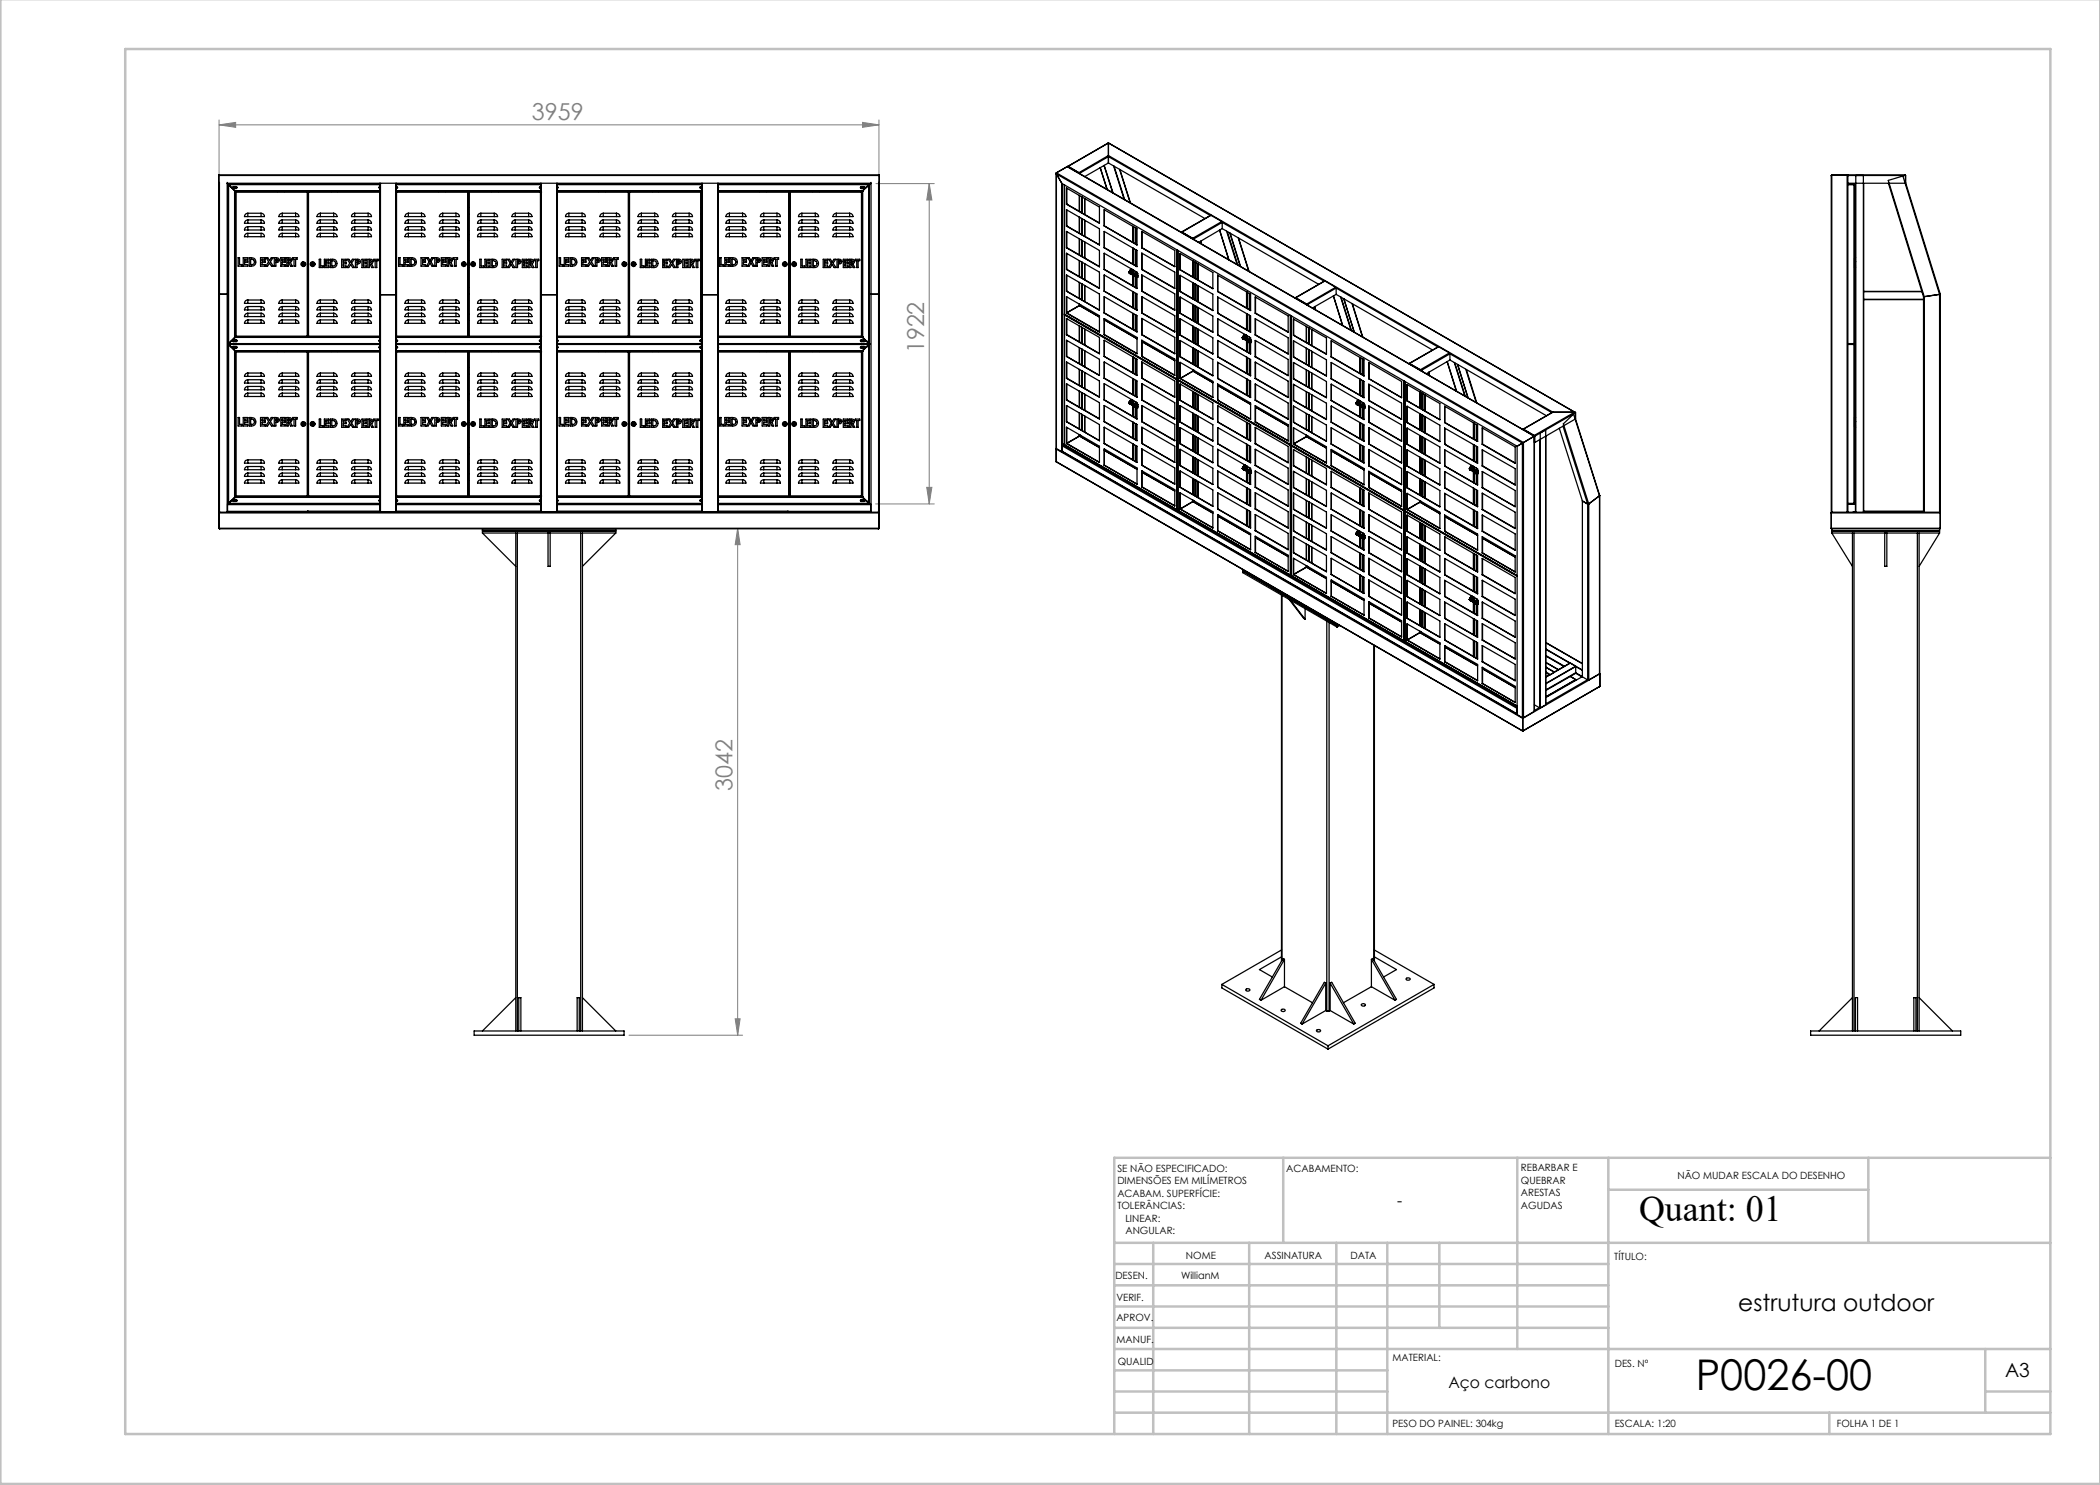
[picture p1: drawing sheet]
<svg xmlns="http://www.w3.org/2000/svg" width="420mm" height="297mm" viewBox="0 0 420 297" stroke-linecap="round" stroke-linejoin="round" font-family="sans-serif">
<defs><g id="words">
<text font-size="8.5" x="339.1" y="278">P0026-00</text>
<text font-size="7.3" x="327.8" y="244.2">Quant: 01</text>
<g font-size="4.7" fill="#808080">
<text x="106.4" y="23.9">3959</text>
<text x="184.9" y="70.7" transform="rotate(-90 184.9 70.7)">1922</text>
<text x="146.5" y="158.1" transform="rotate(-90 146.5 158.1)">3042</text>
</g>
<text font-size="4.7" x="347.7" y="262.1">estrutura outdoor</text>
<text font-size="3.9" x="401" y="275.4">A3</text>
<g font-size="3.2">
<text x="279.4" y="241.2">-</text>
<text x="289.7" y="277.7">Aço carbono</text>
</g>
<g font-size="2">
<text x="223.5" y="234.4">SE NÃO ESPECIFICADO:</text>
<text x="223.5" y="236.9">DIMENSÕES EM MILÍMETROS</text>
<text x="223.5" y="239.4">ACABAM. SUPERFÍCIE:</text>
<text x="257.2" y="234.4">ACABAMENTO:</text>
<text x="304.2" y="234.3">REBARBAR E</text>
<text x="304.2" y="236.8">QUEBRAR</text>
<text x="304.2" y="239.3">ARESTAS</text>
<text x="335.5" y="235.8">NÃO MUDAR ESCALA DO DESENHO</text>
<text x="223.5" y="241.9">TOLERÂNCIAS:</text>
<text x="225.1" y="244.4">LINEAR:</text>
<text x="304.2" y="241.8">AGUDAS</text>
<text x="225.1" y="246.9">ANGULAR:</text>
<text x="237.2" y="251.8">NOME</text>
<text x="252.9" y="251.7">ASSINATURA</text>
<text x="270.1" y="251.7">DATA</text>
<text x="223.1" y="255.9">DESEN.</text>
<text x="236.2" y="255.9">WillianM</text>
<text x="322.8" y="252">TÍTULO:</text>
<text x="223.3" y="260.1">VERIF.</text>
<text x="223.3" y="264.2">APROV.</text>
<text x="223.3" y="268.6">MANUF.</text>
<text x="223.5" y="272.9">QUALID</text>
<text x="278.5" y="272.3">MATERIAL:</text>
<text x="323" y="273.4">DES. Nº</text>
<text x="278.5" y="285.3">PESO DO PAINEL: 304kg</text>
<text x="323" y="285.4">ESCALA: 1:20</text>
<text x="367.4" y="285.4">FOLHA 1 DE 1</text>
</g>
</g></defs>
<g fill="none" stroke="#c0c0c0" stroke-width=".5">
<path d="M.1 -.1v296.9h419.9M25 9.8h385.1v277h-385.1zM256.6 231.6v17M303.5 231.6v38.2M321.7 231.6v55.2M321.7 237.9h52M373.7 231.6v17M410.1 231.6h-187.3v55.2M222.8 248.6h187.3M222.8 257.1h98.9M222.8 252.8h98.9M230.6 248.6v38.2"/>
<path d="M249.8 248.6v38.2M267.3 248.6v38.2M277.5 248.6v38.2M287.9 248.6v17M222.8 265.6h98.9M222.8 261.3h98.9M222.8 278.3h54.7M222.8 274.1h54.7M222.8 269.8h187.3M397.1 278.3h13M397.1 269.8v12.7M222.8 282.5h187.3"/>
<path d="M365.9 282.5v4.3"/>
</g>
<g fill="none" stroke="#808080" stroke-width=".2">
<path d="M43.8 25l3.3-.5v1zM43.8 24v77.6M43.8 25h132M172.5 24.5l3.3 .5-3.3 .5zM175.2 36.7h11.7M175.8 24v77.6M185.8 36.7l.6 3.3h-1.1zM185.8 36.7v64.1M185.3 97.5h1.1l-.6 3.3zM147.5 105.7l.5 3.2h-1zM147.5 105.7v101.3M175.1 100.8h11.8"/>
<path d="M125.8 207h22.7M147 203.8h1l-.5 3.2z"/>
</g>
<g fill="#808080">
<path d="M43.8 25l3.3-.5v1zM172.5 24.5l3.3 .5-3.3 .5z"/>
<path d="M185.8 36.7l.6 3.3h-1.1zM185.3 97.5h1.1l-.6 3.3zM147.5 105.7l.5 3.2h-1zM147 203.8h1l-.5 3.2z"/>
</g>
<g fill="none" stroke="#000" stroke-width=".25">
<path d="M43.7 35l.1 .1M43.7 35.1v67.3h.2M43.7 35h.1M43.7 36.7h.1M43.7 35.1h132.2M43.9 35l-.2 .1M43.9 35h131.8M43.9 36.5v65.9M45.4 36.7h128.8M45.4 36.7h30.6M45.4 36.5v65.9M45.6 36.9l.1 .1"/>
<path d="M45.6 36.9h30.4M45.6 36.9v31.8M45.7 36.9v.1M45.7 36.8l.1 .1M45.7 36.9h.1M45.7 36.8v64l.1-.1M45.7 36.8h30.3M45.7 37l1.2 1.2M45.8 36.9l1.3 1.2M46.3 37.5h.1M46.5 37.5h.9M46.6 37.4l.7-.1 .1 .3-.1 .1h-.6l-.2-.2z"/>
<path d="M46.9 38.3h.1M46.9 38.2v29.2M47 38.3v29.1M47 38.1l29 .1M47.1 38.2h.1M47.1 38.2h28.9M47.1 38.4h14.5M47.1 38.4v28.8M47.2 38.3l-.1 .1M47.2 38.3h14.3M47.2 38.3v29M55.6 38.2v.1"/>
<path d="M56.9 38.2v.1M61.5 38.3l.1 .1M61.5 38.3v29M61.6 38.4v28.8M61.6 38.4h14.4M61.7 38.3l-.1 .1M61.7 38.3v29M61.7 38.3h14.3M66.3 38.2v.1M67.6 38.2v.1M75.8 37.5h.2M76 37.3l-.2 .2 .2 .2"/>
<path d="M76 36.7v65.7h.1M76.1 36.7v65.7M79.2 36.7v65.7M79.3 37.3l.2 .2-.2 .2M79.3 36.7v65.7h-.1M79.3 36.9h28.8M79.3 36.8h28.8M79.3 38.4h14.4M79.3 38.2h28.8M79.3 37.5h.2M79.3 36.7h28.8M79.3 38.3v.1"/>
<path d="M79.3 38.3h14.3M79.3 38.3v29M87.7 38.2v.1M89 38.2v.1M93.6 38.3l.1 .1M93.6 38.3v29M93.7 38.4v28.8M93.7 38.4h14.4M93.8 38.3l-.1 .1M93.8 38.3h14.3M93.8 38.3v29M98.4 38.2v.1"/>
<path d="M99.7 38.2v.1M107.9 37.5h.2M108.1 38.3v.1M108.1 38.3v29M108.1 38.4h.1M108.1 37.3l-.2 .2 .2 .2M108.1 36.7v65.7h.2M108.3 36.7v65.7M111.3 36.7v65.7M111.5 37.3l.1 .2-.1 .2M111.5 36.7v65.7h-.2M111.5 36.9h28.8"/>
<path d="M111.5 36.8h28.8M111.5 38.4h14.3M111.5 38.3h14.2M111.5 38.2h28.8M111.5 37.5h.1M111.5 36.7h28.8M119.8 38.2v.1M121.1 38.2v.1M125.7 38.3l.1 .1M125.7 38.3v29M125.8 38.4v28.8M125.8 38.4h14.5"/>
<path d="M125.9 38.3l-.1 .1M125.9 38.3h14.3M125.9 38.3v29M130.5 38.2v.1M131.8 38.2v.1M140 37.5h.3M140.2 38.3l.1 .1M140.2 38.3v29M140.3 38.4v28.8M140.3 37.3l-.3 .2v.1l.3 .1M140.3 36.7v65.7h.2M140.5 36.7v65.7"/>
<path d="M143.5 36.7v65.7M143.7 37.4v.2M143.7 36.7v65.7h-.2M143.7 36.9h30.1M143.7 36.8h30.1M143.7 38.4h14.2M143.7 38.3h14.1M143.7 38.2h28.7M143.7 37.5h.1M143.7 36.7h30.5M151.9 38.2v.1M153.2 38.2v.1"/>
<path d="M157.8 38.3l.1 .1M157.8 38.3v29M157.9 38.4v28.8M157.9 38.4h14.5M158 38.3l-.1 .1M158 38.3h14.3M158 38.3v29M162.6 38.2v.1M163.9 38.2v.1M172.1 37.5h.9M172.1 37.4l.8-.1 .1 .3-.8 .1zM172.3 38.3l.1 .1"/>
<path d="M172.3 38.3v29M172.4 38.4v28.8M172.4 38.2h.1M172.5 38.3v29.1M172.5 38.1l-28.8 .1M172.6 38.2v.1M173.2 37.5h.1M173.7 36.9h.1M173.7 36.9l-1.3 1.2M173.8 36.8v64l-.1-.1M173.8 36.8l-.1 .1M173.8 36.9v.1"/>
<path d="M173.8 36.9h.1M173.8 37l-1.2 1.2M173.8 36.9v31.8M174.2 36.5v65.9M175.7 35l.2 .1M175.7 36.5v65.9M175.8 35h.1M175.8 36.7h.1M175.9 35v.1M175.9 35.1v67.3h-.2M211.2 34.7l.1 55M211.3 34.6v.2"/>
<path d="M211.3 34.6l93.4 53.9M211.3 34.8l93.2 53.8M211.3 34.8l1.1 1.9M211.3 34.8v54.9M212.4 36.7l91 52.5M212.4 36.7v53.6M212.9 37v25.8M213.3 37.6l6.6 3.8v3.3l-6.6-3.9zM213.4 37.6v3.2M213.4 33.3h.1M213.4 33.3l93.4 53.9M213.4 33.3l-2.1 1.3"/>
<path d="M213.5 33.3h.1M213.5 33.3h.1l2.2 1.2M213.5 33.3l93.4 53.9M213.6 33.3h.1M213.6 33.3l2.2 1.3M214.7 33.9v.1M215.7 34.5v.1M215.8 34.5l.1 .2M215.8 34.6h.1M215.9 39.1v3.2M215.9 34.7h.1M216.3 39.3v3.2"/>
<path d="M216.4 39.4v3.2M216.4 39.4l.1 3.2M216.9 39.7v3.2M217 39.7v3.2M220.8 33.1l1.7 5.4M220.8 33.1l1.8 5.5M221.4 37.9l-1.4-4.4 1.4 4.4M221.7 31.1v.2M221.7 28.6h.1M221.7 28.6l-8.1 4.7M221.7 28.6l93.3 53.9M221.7 31.3l-5.8 3.4"/>
<path d="M221.7 31.1l-5.9 3.4M221.7 32.6l-4.7 2.7M221.7 28.6v2.5M221.7 31.3v1.3M221.7 31.1l88.9 51.3M221.7 28.6l93.2 53.8M221.7 32.6l19.3 11.1M221.7 31.3l20.4 11.8M222.7 33.2l2.1 6.7M222.8 33.2l2.1 6.7M223.9 33.9l2.1 6.6M224 33.9l2.1 6.7"/>
<path d="M366.3 35.2v67.2h.1M366.4 35l-.1 .2M366.4 35v67.4M366.4 35h3M369.4 35l.2 .2M369.4 35v67.4M369.6 36.9h1.2M369.6 36.9h1.3M369.6 36.8h1.2M369.6 35.1v67.3M369.6 35.1h11.5M370.8 36.9l.1 .1"/>
<path d="M370.8 36.8l.1 .1M370.8 36.8v64l.1-.1M370.9 36.9v31.8M371.1 36.7v65.7M371.2 35.1v67.3M372.7 35.1v67.3M372.7 36.7v65.7M377.7 36.7l7 22.7M381 35l.1 .1M381 35h-11.4v.1M381.1 35.1v1.6h-11.5M381.1 36.5l7 22.3"/>
<path d="M45.4 58.8l-1.7 .1M47 52.2h.1M47 53.5h.1M47 41.5h.1M47 42.8h.1M47 46.8h.1M47 48.2h.1M47 57.5h.1M47 58.8h.1M47.6 51.5h.3v1.4h.5v.3h-.8zM48.6 51.5h.9v.4h-.6v.3h.6v.3h-.6v.4h.6v.3h-.9zM49.6 44v.7"/>
<path d="M49.6 42.6v.7M49.6 45.3v.7M49.6 46.7v.6M49.6 42.6l-.5 .2-.2 .4 .7 .1M49.6 44l-.5 .2-.2 .4v.1h.7M49.6 45.3l-.5 .2a.23 .23 0 0 0-.2 .3 .23 .23 0 0 0 .2 .2h.5M49.6 46.7l-.5 .2a.24 .24 0 0 0-.2 .2 .24 .24 0 0 0 .1 .2h.6M49.6 44h2.6M49.6 44.7h2.6M49.6 42.6h2.6M49.6 43.3h2.6M49.6 45.3h2.6"/>
<path d="M49.6 46h2.6M49.6 46.7h2.6M49.6 47.3h2.6M49.8 51.5a.91 .91 0 0 1 1.3 .5 .91 .91 0 0 1-.5 1.2h-.8zM50.1 51.9a.56 .56 0 0 1 .8 .5 .56 .56 0 0 1-.8 .5zM52.1 51.5h.9v.4h-.6v.3h.6v.3h-.6v.4h.6v.3h-.9zM52.2 44v.7M52.2 42.6l.5 .2a.26 .26 0 0 1 .2 .2 .26 .26 0 0 1-.2 .3h-.5M52.2 42.6v.7M52.2 44l.5 .2a.26 .26 0 0 1 .2 .2 .26 .26 0 0 1-.2 .3h-.5M52.2 45.3v.7M52.2 45.3l.5 .2a.26 .26 0 0 1 .2 .2 .26 .26 0 0 1-.2 .3h-.5"/>
<path d="M52.2 46.7l.5 .1a.29 .29 0 0 1 .2 .3 .29 .29 0 0 1-.2 .2h-.5M52.2 46.7v.6M53.2 51.5h.4l.3 .6 .4-.6h.3l-.5 .8 .5 .9h-.3l-.4-.6-.4 .6h-.3l.5-.9zM54.9 51.5a.73 .73 0 0 1 .9 .4 .5 .5 0 0 1-.6 .6v.7h-.3zM55.2 51.9a.23 .23 0 0 1 .3 0 .23 .23 0 0 1 0 .3 .23 .23 0 0 1-.3 0zM56.2 51.5h.8v.4h-.6v.3h.6v.3h-.6v.4h.6v.3h-.8zM56.4 44v.7M56.4 42.6v.7M56.4 45.3v.7M56.4 46.7v.6M56.4 45.3l-.4 .2a.23 .23 0 0 0-.3 .3 .23 .23 0 0 0 .3 .2h.4M56.4 42.6l-.3 .2-.3 .4 .6 .1"/>
<path d="M56.4 44l-.3 .1-.3 .5v.1h.6M56.4 46.7l-.4 .2a.24 .24 0 0 0-.2 .2 .24 .24 0 0 0 .1 .2h.5M56.4 44h2.7M56.4 44.7h2.7M56.4 42.6h2.7M56.4 43.3h2.7M56.4 45.3h2.7M56.4 46h2.7M56.4 46.7h2.7M56.4 47.3h2.7M57.4 51.5a.75 .75 0 0 1 1 .5l-.3 .5 .4 .7h-.4l-.4-.7h-.1v.7h-.2zM57.6 51.9h.4l.1 .2-.5 .1z"/>
<path d="M58.5 51.5h.9v.4h-.3v1.3h-.3v-1.3h-.3zM59.1 44v.7M59.1 44l.4 .2a.26 .26 0 0 1 .3 .2 .26 .26 0 0 1-.2 .3h-.5M59.1 42.6v.7M59.1 42.6l.4 .2a.26 .26 0 0 1 .3 .2 .26 .26 0 0 1-.2 .3h-.5M59.1 45.3l.4 .2a.26 .26 0 0 1 .3 .2 .26 .26 0 0 1-.2 .3h-.5M59.1 45.3v.7M59.1 46.7l.4 .1a.29 .29 0 0 1 .3 .3 .29 .29 0 0 1-.2 .2h-.5M59.1 46.7v.6M60.4 52.9l.3 .3M60.4 52.9l.3 .2zM60.4 52.9h.1"/>
<path d="M60.4 52.7h.1M60.4 52.9l.3 .2M60.4 52.8h.4zM60.5 52.9l.1 .1 .2-.1M60.6 52.9h.2M60.6 52.6h.1M60.6 52.8h.1M60.6 53.1h.1M60.6 52.6l-.1 .1M60.6 52.5l-.2 .3 .3-.2M60.6 52.5l-.2 .3M60.6 52.5l.4 .3"/>
<path d="M60.6 52.3a.48 .48 0 0 0-.4 .5 .48 .48 0 0 0 .5 .5M60.6 52.3a.48 .48 0 0 1 .5 .5 .48 .48 0 0 1-.4 .5M60.6 52.8h-.3l.3 .1M60.6 52.6l.3 .2M60.6 52.3v.2M60.6 52.8v.1M60.7 52.6l.2 .2M60.7 53.1h.1M60.7 52.6h.1M60.7 53.2v.1M60.7 52.8h.1M60.8 53.1h.1"/>
<path d="M60.8 52.9h.1M60.8 52.8v.1M60.9 52.8l-.2 .3M60.9 52.9h.1M60.9 52.7h.1M61 52.8l-.3 .3M61 52.8l-.3 .4M61 52.8h-.4M61 52.8l-.4 .1M61 52.8h.1M61.6 53.1h.1M61.6 52.6h.1"/>
<path d="M61.6 52.5h.1M61.6 52.2h.1M61.6 53.5h.1M61.6 41.5h.1M61.6 42.8h.1M61.6 46.8h.1M61.6 48.2h.1M61.6 57.5h.1M61.6 58.8h.1M61.6 53v.1M62.2 52.9l.3 .3M62.2 52.8v.1"/>
<path d="M62.2 52.9l.3 .2 .3-.3-.3 .3M62.2 52.9l.3 .2M62.2 52.7h.1M62.3 52.9h.1M62.3 52.9l.2 .2M62.4 52.8h.1M62.4 52.8l.1-.1 .2 .1M62.4 52.8h.2M62.4 52.9l.4-.1zM62.4 52.8v.1M62.4 52.6h.1M62.4 53.1h.1"/>
<path d="M62.5 52.6l.3 .2M62.5 53.1h.1M62.5 52.6h.1M62.5 52.6l-.3 .2M62.5 52.5l.3 .3M62.5 52.5l-.3 .3M62.5 52.3a.48 .48 0 0 0-.4 .5 .48 .48 0 0 0 .4 .5M62.5 52.3a.48 .48 0 0 1 .5 .5 .48 .48 0 0 1-.5 .5M62.5 52.3v.2M62.5 52.8h.4h-.4M62.5 52.8l-.3 .1M62.5 52.8h-.3"/>
<path d="M62.5 52.8h.1M62.5 53.2v.1M62.6 52.8h.1M62.6 52.6h.1M62.6 53.1h.1M62.7 52.9l-.2 .2M62.8 52.7h.1M62.8 52.9h.1M62.8 52.8l-.3 .4M63.9 51.9h.2v1.3h.5v.3h-.7zM64.1 44v.7M64.1 42.6v.7"/>
<path d="M64.1 44l-.6 .3-.1 .4h.7M64.1 42.6l-.6 .4-.1 .3h.7M64.1 46.7v.6M64.1 46.7l-.6 .3-.1 .3h.7M64.1 45.3v.7M64.1 45.3l-.5 .2-.2 .5h.7M64.1 44h2.6M64.1 44.7h2.6M64.1 42.6h2.6M64.1 43.3h2.6M64.1 45.3h2.6M64.1 46h2.6"/>
<path d="M64.1 46.7h2.6M64.1 47.3h2.6M64.9 51.9h.9v.2h-.6v.4h.6v.3h-.6v.4h.6v.3h-.9zM66.1 51.9a.91 .91 0 0 1 1.2 .3 .91 .91 0 0 1-.3 1.2l-.9 .1zM66.4 52.1a.56 .56 0 0 1 .7 .6 .56 .56 0 0 1-.7 .5zM66.7 44v.7M66.7 42.6v.7M66.7 46.7v.6M66.7 45.3v.7M66.7 42.6l.4 .2 .3 .4-.7 .1M66.7 45.3l.5 .2a.23 .23 0 0 1 .3 .3 .23 .23 0 0 1-.3 .2h-.5M66.7 46.7l.5 .2a.24 .24 0 0 1 .2 .2 .24 .24 0 0 1-.1 .2h-.6"/>
<path d="M66.7 44l.4 .1 .3 .5v.1h-.7M68.3 51.9h.9v.2h-.5v.4h.5v.3h-.5v.4h.5v.3h-.9zM69.4 51.9h.4l.3 .5 .4-.5h.3l-.5 .7 .6 .9h-.4l-.4-.6-.4 .6h-.3l.6-.9zM70.9 44v.7M70.9 44l-.4 .2a.26 .26 0 0 0-.2 .2 .26 .26 0 0 0 .1 .3h.5M70.9 42.6v.7M70.9 42.6l-.4 .2a.26 .26 0 0 0-.2 .2 .26 .26 0 0 0 .1 .3h.5M70.9 45.3v.7M70.9 46.7v.6M70.9 45.3l-.4 .2a.26 .26 0 0 0-.2 .2 .26 .26 0 0 0 .1 .3h.5M70.9 46.7l-.4 .1a.29 .29 0 0 0-.2 .3 .29 .29 0 0 0 .1 .2h.5M70.9 44h2.7"/>
<path d="M70.9 44.7h2.7M70.9 42.6h2.7M70.9 43.3h2.7M70.9 45.3h2.7M70.9 46h2.7M70.9 46.7h2.7M70.9 47.3h2.7M71.1 51.9a.69 .69 0 0 1 1 .3 .5 .5 0 0 1-.7 .6v.7h-.3zM71.4 52.1a.23 .23 0 0 1 .3 .1 .23 .23 0 0 1 0 .3 .23 .23 0 0 1-.3 0zM72.4 51.9h.9v.2h-.6v.4h.6v.3h-.6v.4h.6v.3h-.9zM73.6 51.9a.73 .73 0 0 1 1 .4l-.3 .4 .4 .8h-.4l-.3-.7h-.1v.7h-.3zM73.6 44v.7"/>
<path d="M73.6 42.6v.7M73.6 45.3v.7M73.6 46.7v.6M73.6 44l.4 .1 .3 .5v.1h-.7M73.6 45.3l.5 .2a.23 .23 0 0 1 .2 .3 .23 .23 0 0 1-.2 .2h-.5M73.6 42.6l.4 .2 .3 .4-.7 .1M73.6 46.7l.5 .2a.24 .24 0 0 1 .2 .2 .24 .24 0 0 1-.1 .2h-.6M73.9 52.1l.4 .1a.27 .27 0 0 1-.1 .3 .27 .27 0 0 1-.3 0zM74.8 51.9h.8v.2h-.2v1.4h-.4v-1.4h-.2zM76 58.9h.1zM76.1 58.9l3.2 .1M79.7 51.5h.3v1.4h.5v.3h-.8z"/>
<path d="M80.8 51.5h.8v.4h-.6v.3h.6v.3h-.6v.4h.6v.3h-.8zM81.7 44v.7M81.7 42.6v.7M81.7 45.3v.7M81.7 46.7v.6M81.7 45.3l-.6 .2a.24 .24 0 0 0-.1 .3 .24 .24 0 0 0 .1 .2h.6M81.7 42.6l-.5 .2-.2 .4 .7 .1M81.7 44l-.5 .2-.2 .4v.1h.7M81.7 46.7l-.6 .2a.25 .25 0 0 0-.1 .2 .25 .25 0 0 0 .1 .2h.6M81.7 44h2.6M81.7 44.7h2.6M81.7 42.6h2.6"/>
<path d="M81.7 43.3h2.6M81.7 45.3h2.6M81.7 46h2.6M81.7 46.7h2.6M81.7 47.3h2.6M82 51.5a.91 .91 0 0 1 1.2 .5 .91 .91 0 0 1-.5 1.2h-.7zM82.2 51.9a.56 .56 0 0 1 .8 .5 .56 .56 0 0 1-.8 .5zM84.2 51.5h.9v.4h-.6v.3h.6v.3h-.6v.4h.6v.3h-.9zM84.3 44l.4 .1 .2 .3a.31 .31 0 0 1-.1 .3 .31 .31 0 0 1-.4 0h-.1M84.3 44v.7M84.3 42.6l.4 .2 .3 .4-.7 .1M84.3 42.6v.7"/>
<path d="M84.3 45.3l.5 .2a.24 .24 0 0 1 .2 .3 .24 .24 0 0 1-.2 .2h-.5M84.3 45.3v.7M84.3 46.7l.5 .1 .2 .4v.1h-.7M84.3 46.7v.6M85.3 51.5h.4l.3 .6 .4-.6h.3l-.5 .8 .5 .9h-.3l-.4-.6-.4 .6h-.3l.5-.9zM87 51.5a.73 .73 0 0 1 .9 .4 .5 .5 0 0 1-.6 .6v.7h-.3zM87.3 51.9a.23 .23 0 0 1 .3 0 .23 .23 0 0 1 0 .3 .23 .23 0 0 1-.3 0zM88.3 51.5h.8v.4h-.6v.3h.6v.3h-.6v.4h.6v.3h-.8zM88.5 44v.7M88.5 42.6v.7M88.5 45.3v.7M88.5 46.7v.6"/>
<path d="M88.5 44l-.3 .1-.3 .5v.1h.6M88.5 42.6l-.3 .2-.3 .4 .6 .1M88.5 45.3l-.4 .2a.23 .23 0 0 0-.3 .3 .23 .23 0 0 0 .3 .2h.4M88.5 46.7l-.4 .2a.24 .24 0 0 0-.2 .2 .24 .24 0 0 0 .1 .2h.5M88.5 44h2.7M88.5 44.7h2.7M88.5 42.6h2.7M88.5 43.3h2.7M88.5 45.3h2.7M88.5 46h2.7M88.5 46.7h2.7M88.5 47.3h2.7"/>
<path d="M89.4 51.5a.81 .81 0 0 1 1.1 .4l-.1 .3-.2 .3 .4 .7h-.4l-.3-.7h-.2v.7h-.3zM89.7 51.9h.4l.1 .2-.5 .1zM90.6 51.5h.9v.4h-.3v1.3h-.3v-1.3h-.3zM91.2 44v.7M91.2 44l.5 .2a.26 .26 0 0 1 .2 .2 .26 .26 0 0 1-.2 .3h-.5M91.2 42.6v.7M91.2 42.6l.5 .2a.26 .26 0 0 1 .2 .2 .26 .26 0 0 1-.2 .3h-.5M91.2 45.3v.7M91.2 46.7v.6M91.2 45.3l.5 .2a.26 .26 0 0 1 .2 .2 .26 .26 0 0 1-.2 .3h-.5M91.2 46.7l.5 .1a.29 .29 0 0 1 .2 .3 .29 .29 0 0 1-.2 .2h-.5M92.5 52.9l.3 .3"/>
<path d="M92.5 52.9l.3 .2zM92.5 52.9h.1M92.5 52.7h.1M92.5 52.9l.3 .2M92.5 52.8h.4zM92.6 52.9l.1 .1 .2-.1M92.7 52.9h.2M92.7 53.1h.1M92.7 52.6h.1M92.7 52.8h.1M92.7 52.6l-.2 .1M92.7 52.5l-.2 .3 .3-.2"/>
<path d="M92.7 52.5l-.2 .3M92.7 52.5l.4 .3M92.7 52.3a.48 .48 0 0 1 .5 .5 .48 .48 0 0 1-.4 .5M92.7 52.3a.48 .48 0 0 0-.4 .5 .48 .48 0 0 0 .5 .5M92.7 52.8h-.3l.3 .1M92.7 52.6l.3 .2M92.7 52.3v.2M92.7 52.8v.1M92.8 52.6h.1M92.8 53.1h.1M92.8 53.1l.2-.3zM92.8 52.6l.2 .2"/>
<path d="M92.8 53.2v.1M92.9 52.8h.1M92.9 52.6h.1M92.9 53.1h.1M92.9 52.9h.1M92.9 52.8v.1M93 52.9h.1M93 52.7h.1M93.1 52.8l-.3 .4M93.1 52.8h-.4M93.1 52.8l-.4 .1M93.1 52.8h.1"/>
<path d="M93.7 53.1h.1M93.7 52.6h.1M93.7 52.5h.1M93.7 52.2h.1M93.7 53.5h.1M93.7 41.5h.1M93.7 42.8h.1M93.7 46.8h.1M93.7 48.2h.1M93.7 57.5h.1M93.7 58.8h.1M93.7 53v.1"/>
<path d="M94.3 52.9l.3 .3M94.3 52.8v.1M94.3 52.9l.3 .2M94.3 52.7h.1M94.4 52.9h.1M94.4 52.9l.2 .2M94.5 52.8l.1-.1 .2 .1M94.5 52.8h.1M94.5 52.8h.2M94.5 52.8v.1M94.5 52.9l.4-.1zM94.5 52.6h.1"/>
<path d="M94.5 53.1h.1M94.6 52.6l.3 .1M94.6 53.1h.1M94.6 52.6h.1M94.6 52.6l.3 .2M94.6 52.6l-.3 .2M94.6 52.5l.3 .3M94.6 52.5l-.3 .3M94.6 52.3a.48 .48 0 0 1 .5 .5 .48 .48 0 0 1-.4 .5M94.6 52.3a.48 .48 0 0 0-.4 .5 .48 .48 0 0 0 .5 .5M94.6 52.3v.2M94.6 53.2l.1 .1"/>
<path d="M94.7 52.8h-.4M94.7 52.8l-.4 .1M94.7 52.8h.3h-.3M94.7 52.8h.1M94.7 52.6h.1M94.7 53.1h.1M94.8 53l-.2 .1M94.9 52.8l-.3 .3M94.9 52.9h.1M94.9 52.8l-.3 .4M96 51.9h.2v1.3h.5v.3h-.7zM96.2 44l-.5 .2-.2 .5h.7"/>
<path d="M96.2 44v.7M96.2 42.6v.7M96.2 42.6l-.4 .2-.3 .5h.7M96.2 46.7v.6M96.2 45.3l-.5 .2-.2 .5h.7M96.2 45.3v.7M96.2 46.7l-.5 .1-.2 .5h.7M96.2 44h2.6M96.2 44.7h2.6M96.2 42.6h2.6M96.2 43.3h2.6M96.2 45.3h2.6"/>
<path d="M96.2 46h2.6M96.2 46.7h2.6M96.2 47.3h2.6M97 51.9h.9v.2h-.6v.4h.6v.3h-.6v.4h.6v.3h-.9zM98.2 51.9a.91 .91 0 0 1 1.2 .3 .91 .91 0 0 1-.3 1.2l-.9 .1zM98.5 52.1a.56 .56 0 0 1 .7 .6 .56 .56 0 0 1-.7 .5zM98.8 42.6v.7M98.8 44v.7M98.8 46.7v.6M98.8 45.3v.7M98.8 42.6l.4 .2 .3 .4-.7 .1M98.8 46.7l.5 .2a.24 .24 0 0 1 .2 .2 .24 .24 0 0 1-.1 .2h-.6"/>
<path d="M98.8 45.3l.5 .2a.23 .23 0 0 1 .3 .3 .23 .23 0 0 1-.3 .2h-.5M98.8 44l.4 .1 .3 .5v.1h-.7M100.4 51.9h.9v.2h-.6v.4h.6v.3h-.6v.4h.6v.3h-.9zM101.5 51.9h.4l.3 .5 .4-.5h.3l-.5 .7 .6 .9h-.4l-.4-.6-.4 .6h-.3l.6-.9zM103 42.6v.7M103 42.6l-.3 .2-.3 .5h.6M103 44l-.4 .2-.2 .5h.6M103 44v.7M103 45.3v.7M103 46.7l-.4 .1-.2 .5h.6M103 46.7v.6M103 45.3l-.4 .2-.2 .5h.6"/>
<path d="M103 44h2.7M103 44.7h2.7M103 42.6h2.7M103 43.3h2.7M103 45.3h2.7M103 46h2.7M103 46.7h2.7M103 47.3h2.7M103.2 51.9h.3a.49 .49 0 0 1 .7 .4 .49 .49 0 0 1-.7 .5v.7h-.3zM103.5 52.1a.22 .22 0 0 1 .3 .1 .22 .22 0 0 1 0 .3 .22 .22 0 0 1-.3 0zM104.5 51.9h.9v.2h-.6v.4h.6v.3h-.6v.4h.6v.3h-.9zM105.7 51.9a.73 .73 0 0 1 1 .3l-.1 .4-.2 .1 .4 .8h-.4l-.3-.7h-.1v.7h-.3z"/>
<path d="M105.7 44v.7M105.7 42.6v.7M105.7 45.3v.7M105.7 46.7v.6M105.7 42.6l.4 .2 .3 .4-.7 .1M105.7 44l.4 .1 .3 .5v.1h-.7M105.7 45.3l.5 .2a.23 .23 0 0 1 .2 .3 .23 .23 0 0 1-.2 .2h-.5M105.7 46.7l.5 .2a.24 .24 0 0 1 .2 .2 .24 .24 0 0 1-.1 .2h-.6M106 52.1l.4 .1a.27 .27 0 0 1-.1 .3 .27 .27 0 0 1-.3 0zM106.9 51.9h.8v.2h-.2v1.4h-.4v-1.4h-.2zM108.2 58.9h.1zM108.3 58.9h3"/>
<path d="M111.3 58.9l.2 .1zM111.8 51.5h.3v1.4h.5v.3h-.8zM112.9 51.5h.8v.4h-.6v.3h.6v.3h-.6v.4h.6v.3h-.8zM113.8 42.6v.7M113.8 44v.7M113.8 46.7v.6M113.8 45.3v.7M113.8 45.3l-.6 .2a.24 .24 0 0 0-.1 .3 .24 .24 0 0 0 .1 .2h.6M113.8 44l-.4 .1-.3 .3a.31 .31 0 0 0 .2 .3 .31 .31 0 0 0 .4 0h.1M113.8 42.6l-.4 .2-.3 .4 .7 .1M113.8 46.7l-.5 .1-.2 .4v.1h.7M113.8 44h2.6"/>
<path d="M113.8 44.7h2.6M113.8 42.6h2.6M113.8 43.3h2.6M113.8 45.3h2.6M113.8 46h2.6M113.8 46.7h2.6M113.8 47.3h2.6M114.1 51.5a.91 .91 0 0 1 1.2 .5 .91 .91 0 0 1-.5 1.2h-.7zM114.3 51.9a.56 .56 0 0 1 .8 .5 .56 .56 0 0 1-.8 .5zM116.3 51.5h.9v.4h-.6v.3h.6v.3h-.6v.4h.6v.3h-.9zM116.4 44l.5 .2 .2 .4v.1h-.7M116.4 44v.7"/>
<path d="M116.4 42.6v.7M116.4 42.6l.5 .2 .2 .4-.7 .1M116.4 46.7v.6M116.4 45.3l.5 .2a.24 .24 0 0 1 .2 .3 .24 .24 0 0 1-.2 .2h-.5M116.4 45.3v.7M116.4 46.7l.5 .2a.25 .25 0 0 1 .2 .2 .25 .25 0 0 1-.1 .2h-.6M117.4 51.5h.4l.3 .6 .4-.6h.3l-.5 .8 .6 .9h-.4l-.4-.6-.4 .6h-.3l.5-.9zM119.1 51.5a.78 .78 0 0 1 1 .4 .5 .5 0 0 1-.7 .6v.7h-.3zM119.4 51.9a.22 .22 0 0 1 .3 0 .22 .22 0 0 1 0 .3 .22 .22 0 0 1-.3 0zM120.3 51.5h.9v.4h-.5v.3h.5v.3h-.5v.4h.5v.3h-.9zM120.7 42.6v.7M120.7 44v.7"/>
<path d="M120.7 46.7v.6M120.7 45.3v.7M120.7 44l-.5 .2-.2 .4v.1h.7M120.7 42.6l-.5 .2-.2 .4 .7 .1M120.7 45.3l-.5 .2a.23 .23 0 0 0-.3 .3 .23 .23 0 0 0 .3 .2h.5M120.7 46.7l-.5 .2a.24 .24 0 0 0-.2 .2 .24 .24 0 0 0 .1 .2h.6M120.7 44h2.6M120.7 44.7h2.6M120.7 42.6h2.6M120.7 43.3h2.6M120.7 45.3h2.6M120.7 46h2.6"/>
<path d="M120.7 46.7h2.6M120.7 47.3h2.6M121.5 51.5a.81 .81 0 0 1 1.1 .4l-.1 .3-.2 .3 .4 .7h-.4l-.3-.7h-.2v.7h-.3zM121.8 51.9h.4l.1 .2-.5 .1zM122.7 51.5h.9v.4h-.3v1.3h-.3v-1.3h-.3zM123.3 44l.5 .2a.26 .26 0 0 1 .2 .2 .26 .26 0 0 1-.2 .3h-.5M123.3 44v.7M123.3 42.6v.7M123.3 42.6l.5 .2a.26 .26 0 0 1 .2 .2 .26 .26 0 0 1-.2 .3h-.5M123.3 45.3l.5 .2a.26 .26 0 0 1 .2 .2 .26 .26 0 0 1-.2 .3h-.5M123.3 45.3v.7M123.3 46.7v.6"/>
<path d="M123.3 46.7l.5 .1a.29 .29 0 0 1 .2 .3 .29 .29 0 0 1-.2 .2h-.5M124.6 52.9l.3 .3M124.6 52.9l.3 .2M124.6 52.9h.1M124.6 52.7h.1M124.6 52.8h.4zM124.7 52.9l.1 .1 .2-.1M124.8 52.9h.2M124.8 53.1h.1M124.8 52.6h.1M124.8 52.8h.1M124.8 52.6l-.1 .1"/>
<path d="M124.8 52.6l.3 .2M124.8 52.6l-.2 .2M124.8 52.5l-.2 .3 .2-.3M124.8 52.5l.4 .3M124.8 52.3a.48 .48 0 0 1 .5 .5 .48 .48 0 0 1-.4 .5M124.8 52.3a.48 .48 0 0 0-.4 .5 .48 .48 0 0 0 .5 .5M124.8 52.8h-.3l.3 .1M124.8 52.3v.2M124.8 52.8v.1M124.9 53.1l.2-.3zM124.9 53.1h.1M124.9 53.2v.1"/>
<path d="M125 52.8h.1M125 52.6h.1M125 53.1h.1M125 52.9h.1M125 52.8v.1M125.1 52.9h.1M125.1 52.7h.1M125.2 52.8l-.3 .4M125.2 52.8h-.4M125.2 52.8l-.4 .1M125.2 52.8h.1M125.8 53.1h.1"/>
<path d="M125.8 52.6h.1M125.8 52.5h.1M125.8 52.2h.1M125.8 53.5h.1M125.8 41.5h.1M125.8 42.8h.1M125.8 46.8h.1M125.8 48.2h.1M125.8 57.5h.1M125.8 58.8h.1M125.8 53v.1M126.4 52.9l.3 .3"/>
<path d="M126.4 52.8v.1M126.4 52.9l.3 .2M126.4 52.7h.1M126.4 52.9h.1M126.5 52.9l.2 .2M126.6 52.8l.1-.1 .2 .1M126.6 52.8h.1M126.6 52.8h.2M126.6 52.8v.1M126.6 52.9l.4-.1zM126.6 52.6h.1M126.6 53.1h.1"/>
<path d="M126.7 52.3a.48 .48 0 0 1 .5 .5 .48 .48 0 0 1-.4 .5M126.7 52.3a.48 .48 0 0 0-.4 .6 .48 .48 0 0 0 .5 .4M126.7 52.3v.2M126.7 52.6l.3 .1M126.7 53.1h.1M126.7 52.6h.1M126.7 52.6l.3 .2M126.7 52.6l-.3 .2M126.7 52.5l.3 .3M126.7 52.5l-.3 .3M126.7 53.2l.1 .1M126.8 52.8h.3h-.3"/>
<path d="M126.8 52.8l-.4 .1M126.8 52.8h-.4M126.8 52.8h.1M126.8 52.6h.1M126.8 53.1h.1M126.9 52.9l-.2 .2M127 52.8l-.3 .3M127 52.9h.1M127 52.8l-.3 .4M128.1 51.9h.2v1.3h.5v.3h-.7zM128.3 44l-.4 .1-.3 .5v.1h.7M128.3 44v.7"/>
<path d="M128.3 42.6v.7M128.3 42.6l-.4 .2-.3 .4 .7 .1M128.3 45.3l-.5 .2a.23 .23 0 0 0-.2 .3 .23 .23 0 0 0 .2 .2h.5M128.3 45.3v.7M128.3 46.7l-.5 .2a.24 .24 0 0 0-.2 .2 .24 .24 0 0 0 .1 .2h.6M128.3 46.7v.6M128.3 44h2.7M128.3 44.7h2.7M128.3 42.6h2.7M128.3 43.3h2.7M128.3 45.3h2.7M128.3 46h2.7"/>
<path d="M128.3 46.7h2.7M128.3 47.3h2.7M129.1 51.9h.9v.2h-.6v.4h.6v.3h-.6v.4h.6v.3h-.9zM130.3 51.9a.91 .91 0 0 1 1.2 .3 .91 .91 0 0 1-.3 1.2l-.9 .1zM130.6 52.1a.56 .56 0 0 1 .7 .6 .56 .56 0 0 1-.7 .5zM131 42.6v.7M131 44v.7M131 45.3v.7M131 46.7v.6M131 42.6l.3 .2 .3 .5h-.6M131 45.3l.4 .2 .2 .5h-.6M131 46.7l.4 .1 .2 .5h-.6"/>
<path d="M131 44l.4 .2 .2 .5h-.6M132.5 51.9h.9v.2h-.6v.4h.6v.3h-.6v.4h.6v.3h-.9zM133.6 51.9h.4l.3 .5 .4-.5h.3l-.5 .7 .6 .9h-.4l-.4-.6-.4 .6h-.3l.6-.9zM135.1 42.6v.7M135.1 42.6l-.3 .2-.3 .5h.6M135.1 44l-.4 .2-.2 .5h.6M135.1 44v.7M135.1 45.3v.7M135.1 45.3l-.4 .2-.2 .5h.6M135.1 46.7l-.4 .1-.2 .5h.6M135.1 46.7v.6M135.1 44h2.7"/>
<path d="M135.1 44.7h2.7M135.1 42.6h2.7M135.1 43.3h2.7M135.1 45.3h2.7M135.1 46h2.7M135.1 46.7h2.7M135.1 47.3h2.7M135.3 51.9a.68 .68 0 0 1 1 .4 .53 .53 0 0 1-.7 .5v.7h-.3zM135.6 52.1a.23 .23 0 0 1 .3 .1 .23 .23 0 0 1 0 .3 .23 .23 0 0 1-.3 0zM136.6 51.9h.9v.2h-.6v.4h.6v.3h-.6v.4h.6v.3h-.9zM137.8 51.9a.73 .73 0 0 1 1 .3l-.1 .4-.2 .1 .4 .8h-.4l-.3-.7h-.1v.7h-.3zM137.8 42.6v.7"/>
<path d="M137.8 44v.7M137.8 45.3v.7M137.8 46.7v.6M137.8 45.3l.5 .2a.23 .23 0 0 1 .2 .3 .23 .23 0 0 1-.2 .2h-.5M137.8 44l.4 .1 .3 .5v.1h-.7M137.8 42.6l.4 .2 .3 .4-.7 .1M137.8 46.7l.5 .2a.24 .24 0 0 1 .2 .2 .24 .24 0 0 1-.1 .2h-.6M138.1 52.1h.1a.2 .2 0 0 1 .3 .1 .2 .2 0 0 1-.2 .3h-.2zM139 51.9h.8v.2h-.2v1.4h-.4v-1.4h-.2zM140.3 52.2h.1M140.3 53.5h.1M140.3 41.5h.1"/>
<path d="M140.3 42.8h.1M140.3 46.8h.1M140.3 48.2h.1M140.3 57.5h.1M140.3 58.8h.1M140.3 59l.2-.1zM140.5 58.9h3M143.5 58.9l.2 .1zM143.9 51.5h.3v1.4h.5v.3h-.8zM145 51.5h.8v.4h-.6v.3h.6v.3h-.6v.4h.6v.3h-.8zM145.9 42.6v.7M145.9 44v.7"/>
<path d="M145.9 45.3v.7M145.9 46.7v.6M145.9 44l-.5 .2a.26 .26 0 0 0-.2 .2 .26 .26 0 0 0 .1 .3h.6M145.9 42.6l-.5 .2a.26 .26 0 0 0-.2 .2 .26 .26 0 0 0 .1 .3h.6M145.9 45.3l-.5 .2a.26 .26 0 0 0-.2 .2 .26 .26 0 0 0 .1 .3h.6M145.9 46.7l-.5 .1a.29 .29 0 0 0-.2 .3 .29 .29 0 0 0 .1 .2h.6M145.9 44h2.6M145.9 44.7h2.6M145.9 42.6h2.6M145.9 43.3h2.6M145.9 45.3h2.6M145.9 46h2.6"/>
<path d="M145.9 46.7h2.6M145.9 47.3h2.6M146.2 51.5a.91 .91 0 0 1 1.2 .5 .91 .91 0 0 1-.5 1.2h-.7zM146.4 51.9a.56 .56 0 0 1 .8 .5 .56 .56 0 0 1-.8 .5zM148.4 51.5h.9v.4h-.6v.3h.6v.3h-.6v.4h.6v.3h-.9zM148.5 42.6v.7M148.5 44v.7M148.5 44l.5 .2 .2 .4v.1h-.7M148.5 42.6l.5 .2 .2 .4-.7 .1M148.5 45.3v.7M148.5 45.3l.5 .2a.23 .23 0 0 1 .2 .3 .23 .23 0 0 1-.2 .2h-.5M148.5 46.7l.5 .2a.24 .24 0 0 1 .2 .2 .24 .24 0 0 1-.1 .2h-.6"/>
<path d="M148.5 46.7v.6M149.5 51.5h.4l.3 .6 .4-.6h.3l-.5 .8 .6 .9h-.4l-.4-.6-.4 .6h-.3l.5-.9zM151.2 51.5a.65 .65 0 0 1 .6 0 .65 .65 0 0 1 .4 .6l-.3 .3-.5 .1v.7h-.2zM151.4 51.9a.23 .23 0 0 1 .4 0 .23 .23 0 0 1 0 .3 .23 .23 0 0 1-.4 0zM152.4 51.5h1v.4h-.6v.3h.6v.3h-.6v.4h.6v.3h-1zM152.8 42.6v.7M152.8 44v.7M152.8 46.7v.6M152.8 45.3v.7M152.8 45.3l-.6 .2a.24 .24 0 0 0-.2 .3 .24 .24 0 0 0 .2 .2h.6M152.8 42.6l-.5 .2-.2 .4 .7 .1M152.8 44l-.5 .2-.2 .4v.1h.7"/>
<path d="M152.8 46.7l-.6 .2a.25 .25 0 0 0-.1 .2 .25 .25 0 0 0 .1 .2h.6M152.8 44h2.6M152.8 44.7h2.6M152.8 42.6h2.6M152.8 43.3h2.6M152.8 45.3h2.6M152.8 46h2.6M152.8 46.7h2.6M152.8 47.3h2.6M153.6 51.5a.81 .81 0 0 1 1.1 .4l-.1 .3-.2 .3 .3 .7h-.3l-.3-.7h-.1v.7h-.4zM154 51.9h.2l.2 .2-.4 .1zM154.8 51.5h.9v.4h-.3v1.3h-.3v-1.3h-.3z"/>
<path d="M155.4 42.6v.7M155.4 44v.7M155.4 44l.4 .1 .2 .3a.31 .31 0 0 1-.1 .3 .31 .31 0 0 1-.4 0h-.1M155.4 42.6l.4 .2 .3 .4-.7 .1M155.4 46.7l.5 .1 .2 .4v.1h-.7M155.4 46.7v.6M155.4 45.3l.5 .2a.24 .24 0 0 1 .2 .3 .24 .24 0 0 1-.2 .2h-.5M155.4 45.3v.7M156.7 52.9l.3 .3M156.7 52.9l.3 .2M156.7 52.9h.1M156.7 52.7h.1"/>
<path d="M156.7 52.8h.4zM156.8 52.9l.1 .1 .2-.1M156.8 52.6h.1M156.9 52.9h.2M156.9 53.1h.1M156.9 52.8h.1M157 52.6l-.3 .1M157 52.6h.1M157 53.1h.1M157 52.6l-.3 .2M157 52.6l.2 .2M157 52.5l-.4 .3 .4-.3"/>
<path d="M157 52.5l.3 .3M157 52.5l.2 .3M157 52.3a.48 .48 0 0 0-.5 .5 .48 .48 0 0 0 .5 .5M157 52.3a.48 .48 0 0 1 .4 .5 .48 .48 0 0 1-.4 .5M157 52.8h.3M157 52.8h-.4l.4 .1M157 52.3v.2M157 52.8v.1M157 53.2v.1M157.1 52.8h.1M157.1 52.6h.1M157.1 53.1h.1"/>
<path d="M157.1 52.9h.1M157.1 52.8v.1M157.2 52.8l-.2 .3M157.2 52.9h.1M157.2 52.7h.1M157.3 52.8l-.3 .3M157.3 52.8l-.3 .4M157.3 52.8l-.3 .1M157.9 53.1h.1M157.9 52.6h.1M157.9 52.5h.1M157.9 52.2h.1"/>
<path d="M157.9 53.5h.1M157.9 41.5h.1M157.9 42.8h.1M157.9 46.8h.1M157.9 48.2h.1M157.9 57.5h.1M157.9 58.8h.1M157.9 53v.1M158.5 52.9l.3 .3M158.5 52.8v.1M158.5 52.9l.3 .2M158.5 52.7h.1"/>
<path d="M158.5 52.9h.1M158.6 52.9l.2 .2M158.7 52.8h.1M158.7 52.8l.1-.1 .2 .1M158.7 52.8h.2M158.7 52.8v.1M158.7 52.9l.4-.1zM158.7 52.6h.1M158.8 53.1h.1M158.8 52.8h.1M158.8 52.3a.48 .48 0 0 0-.4 .6 .48 .48 0 0 0 .5 .4M158.8 52.3a.48 .48 0 0 1 .5 .5 .48 .48 0 0 1-.4 .5"/>
<path d="M158.8 52.3v.2M158.8 52.6l.3 .2M158.8 52.6l-.3 .2M158.8 52.6h.1M158.8 52.5l.3 .3zM158.8 52.5l.3 .3M158.8 52.5l-.3 .3M158.8 53.2l.1 .1M158.9 52.8l-.4 .1M158.9 52.8h-.4M158.9 52.8h.3M158.9 52.8h.1"/>
<path d="M158.9 52.6h.1M158.9 53.1h.1M159 52.9l-.2 .2M159.1 52.7h.1M159.1 52.8l-.3 .3M159.1 52.9h.1M159.1 52.8l-.3 .4M159.2 52.8h.1M160.2 51.9h.2v1.3h.5v.3h-.7zM160.4 42.6v.7M160.4 44v.7M160.4 42.6l-.4 .2-.3 .4 .7 .1"/>
<path d="M160.4 44l-.4 .1-.3 .5v.1h.7M160.4 46.7v.6M160.4 46.7l-.5 .2a.24 .24 0 0 0-.2 .2 .24 .24 0 0 0 .1 .2h.6M160.4 45.3l-.5 .2a.23 .23 0 0 0-.2 .3 .23 .23 0 0 0 .2 .2h.5M160.4 45.3v.7M160.4 44h2.7M160.4 44.7h2.7M160.4 42.6h2.7M160.4 43.3h2.7M160.4 45.3h2.7M160.4 46h2.7M160.4 46.7h2.7"/>
<path d="M160.4 47.3h2.7M161.2 51.9h.9v.2h-.6v.4h.6v.3h-.6v.4h.6v.3h-.9zM162.4 51.9a.91 .91 0 0 1 1.2 .3 .91 .91 0 0 1-.3 1.2l-.9 .1zM162.7 52.1a.56 .56 0 0 1 .7 .6 .56 .56 0 0 1-.7 .5zM163.1 42.6v.7M163.1 44v.7M163.1 46.7v.6M163.1 45.3v.7M163.1 42.6l.3 .2 .3 .5h-.6M163.1 45.3l.4 .2 .2 .5h-.6M163.1 44l.4 .2 .2 .5h-.6M163.1 46.7l.4 .1 .2 .5h-.6"/>
<path d="M164.6 51.9h.9v.2h-.6v.4h.6v.3h-.6v.4h.6v.3h-.9zM165.7 51.9h.4l.3 .5 .4-.5h.3l-.5 .7 .6 .9h-.4l-.4-.6-.3 .6h-.4l.6-.9zM167.3 42.6v.7M167.3 42.6l-.4 .2-.3 .5h.7M167.3 44l-.5 .2-.2 .5h.7M167.3 44v.7M167.3 45.3l-.5 .2-.2 .5h.7M167.3 45.3v.7M167.3 46.7v.6M167.3 46.7l-.5 .1-.2 .5h.7M167.3 44h2.6M167.3 44.7h2.6"/>
<path d="M167.3 42.6h2.6M167.3 43.3h2.6M167.3 45.3h2.6M167.3 46h2.6M167.3 46.7h2.6M167.3 47.3h2.6M167.4 51.9a.68 .68 0 0 1 1 .4 .53 .53 0 0 1-.7 .5v.7h-.3zM167.7 52.1a.23 .23 0 0 1 .3 .1 .23 .23 0 0 1 0 .3 .23 .23 0 0 1-.3 0zM168.7 51.9h.9v.2h-.6v.4h.6v.3h-.6v.4h.6v.3h-.9zM169.9 51.9a.73 .73 0 0 1 1 .3v.3l-.3 .2 .4 .8h-.4l-.3-.7h-.1v.7h-.3zM169.9 42.6v.7M169.9 44v.7"/>
<path d="M169.9 46.7v.6M169.9 45.3v.7M169.9 42.6l.4 .2 .3 .4-.7 .1M169.9 45.3l.5 .2a.23 .23 0 0 1 .2 .3 .23 .23 0 0 1-.2 .2h-.5M169.9 44l.4 .1 .3 .5v.1h-.7M169.9 46.7l.5 .2a.24 .24 0 0 1 .2 .2 .24 .24 0 0 1-.1 .2h-.6M170.2 52.1l.4 .1a.27 .27 0 0 1-.1 .3 .27 .27 0 0 1-.3 0zM171.1 51.9h.8v.2h-.3v1.4h-.3v-1.4h-.2zM172.4 52.2h.1M172.4 53.5h.1M172.4 41.5h.1M172.4 42.8h.1"/>
<path d="M172.4 46.8h.1M172.4 48.2h.1M172.4 57.5h.1M172.4 58.8h.1M174.2 58.8h1.5M175.7 58.8l.2 .1zM213.3 55l6.6 3.8v3.3l-6.6-3.9zM213.3 41.9l6.6 3.9v3.2l-6.6-3.8zM213.3 46.3l6.6 3.8v3.3l-6.6-3.8zM213.3 50.7l6.6 3.7v3.3l-6.6-3.8zM213.3 59.3l6.6 3.8v3.3l-6.6-3.8zM213.3 58.2h.1"/>
<path d="M213.4 40.8l6.5 3.8M213.4 45.2l6.5 3.8M213.4 49.5l6.5 3.8M213.4 53.9l6.5 3.7M213.4 58.2l6.5 3.8M213.4 42v3.2M213.4 46.3v3.2M213.4 50.7v3.2M213.4 55v3.2M213.4 59.4v3.2M213.4 40.8h-.1M213.4 45.2h-.1"/>
<path d="M213.4 49.5l-.1 .1M213.4 53.9h-.1M215.9 43.4v3.2M215.9 47.8v3.2M215.9 52.1v3.2M215.9 56.5v3.2M215.9 43.5v3.2M216.3 43.7v3.2M216.3 48v3.3M216.3 52.4v3.2M216.3 56.7v3.2M216.4 43.7v3.2"/>
<path d="M216.4 48.1v3.2M216.4 52.4v3.2M216.4 56.8v3.2M216.4 43.7l.1 3.3M216.4 48.1l.1 3.2M216.4 52.5l.1 3.2M216.4 56.8l.1 3.2M216.9 44v3.2M216.9 48.4v3.2M216.9 52.7v3.2M216.9 57.1v3.2M217 44.1v3.2"/>
<path d="M217 48.4v3.2M217 52.8v3.2M217 57.1v3.2M220.8 41.9l6.6 3.9v3.2l-6.6-3.8zM220.8 46.3l6.6 3.8v3.2l-6.6-3.7zM220.8 50.7l6.6 3.7v3.3l-6.6-3.8zM220.8 55l6.6 3.8v3.3l-6.6-3.9zM220.8 59.3l6.6 3.8v3.3l-6.6-3.8zM220.8 53.9l6.6 3.7M220.8 45.2h.1M220.8 58.2h.1M220.9 45.2l6.5 3.8"/>
<path d="M220.9 49.5l6.5 3.8M220.9 58.2l6.5 3.8M220.9 49.5l-.1 .1M225.8 54.5l.2 .1M225.8 54.4h.1M225.8 54.5h.1M225.8 54.4v.1M225.8 54.4l.2-.1 .2 .3M225.8 54.4h.2l.1 .2M225.8 54.4h.2M225.8 54.4l.2 .1M225.8 54.6h.1"/>
<path d="M225.9 54.3h.2M225.9 54.4l.1 .2M225.9 54.3h.1M225.9 54.6h.1M225.9 54.5h.1M225.9 54.5h-.1M225.9 54.5l.1 .1M225.9 54.3l.2-.1 .1 .2M225.9 54.5v.1M225.9 54.5l-.1 .1M226 54.3h.1M226 54.6h.1"/>
<path d="M226 54.5v.1M226 54.3l.1 .1M226 54.1h.1M226 54.4l.1 .2M226 54.4h.1M226 54.4v.1M226 54.7h.1M226.1 54h.1M226.1 54.3h-.3h.2M226.1 54.1l-.2 .2M226.1 54.1l.1 .1M226.1 54.4h.1"/>
<path d="M226.1 54.3l.5 .3M226.1 54.6h.1M226.2 54h.1M226.1 54.4v.1M226.1 54.5h.1M226.1 54.6l-.1 .1M226.1 54.7l.5 .4M226.1 54.3h.1M226.1 54.3l.3 .1M226.1 53.9h.4M226.1 53.9l-.1 .2h.2M226.1 54l-.1 .1"/>
<path d="M226.1 53.9l.4 .2M226.1 54.5v.1M226.1 54l.1 .1M226.2 54.6l-.2 .1M226.2 54.7h-.1M226.2 54.7h.1M226.2 54h-.1M226.2 54.6h.1M226.2 54.6v.1M226.2 54.2l.1 .2M226.2 54.1h-.1M226.2 54.6l.1 .1"/>
<path d="M226.2 54.5l.1 .2M226.3 54.6h.1M226.3 54.7h.1M226.3 54.6l.3 .4M226.3 54.5l-.1 .1M226.3 54l.3 .5M226.3 54.1l.2 .3M226.3 54.1l-.1 .1M226.3 54.1l.1 .1M226.3 53.8l.1 .1M226.3 54.4h.1M226.4 54.4h.1"/>
<path d="M226.4 54.2l.1 .2M226.4 54.2h.1M226.4 54.2l.1 .1M226.4 54.1v.1M226.5 54.5l-.2 .1M226.5 54.4h.1M226.5 54.5h.1M226.5 54.3h.1M226.5 54.1l.1 .2M226.5 54.4l.1 .1M226.5 54.4v.1M226.5 54.3v.1"/>
<path d="M226.6 54l-.1 .1M226.6 45.3v3.2M226.6 49.6v3.2M226.6 54v3.2M226.6 58.3v3.3M226.7 54.7h.1M226.7 55.1h.1M226.7 55h.1M226.7 54.6h.1M226.7 45.3v3.2M226.7 49.7v3.2M226.7 54v3.2"/>
<path d="M226.7 58.4v3.2M226.7 45.4v3.2M226.7 54v3.3M226.8 54.7l.3 .5M226.8 55.2h.3M226.8 55.1l.3 .2M226.8 54.6l.6 .4M227 55.3h.1M227.1 55.2h.1M227.1 55h.1M227.1 55.2l.2 .1M227.1 55.3l.2 .1"/>
<path d="M227.1 55.3l.1 .2M227.1 55.3h.1M227.1 55v.3M227.1 55l.1 .1M227.1 55.3l.2 .2M227.1 55.1l.1-.1 .2 .2M227.1 55.2l.2-.1 .1 .2M227.1 55.2v.1M227.1 55.1l.1 .1M227.1 55.2l.1 .1M227.1 55.1v.1M227.2 55.3h.1"/>
<path d="M227.2 55.3v.1M227.2 55l-.1 .2M227.2 55.2l.1 .1M227.2 55.1l.1 .1M227.2 55.1h.1M227.2 55.5h.1M227.2 55.2h.1M227.2 45.6v3.3M227.2 49.9v3.3M227.2 54.3v.6M227.2 55.5v2M227.2 58.7v3.2"/>
<path d="M227.2 55.1h-.1M227.2 55.2v.1M227.2 55.4h.1M227.2 55v.1M227.2 55.3l.1 .1M227.3 55.1h.1M227.3 55.3h.1M227.3 55.4h.1M227.3 55.2v.1M227.3 55.4v.1M227.3 55.3l-.1 .1M227.3 55.3v.1"/>
<path d="M227.3 55.5h.1M227.3 54.9h.1M227.3 55.2l.1 .2M227.3 55.2h.1M227.4 55.5h.1M227.4 55v.1M227.4 55h.1M227.4 55.1h.1M227.4 55.1v.1M227.4 54.9h-.1M227.4 54.8l-.1 .1M227.4 55.2h.1"/>
<path d="M227.4 54.8h.1M227.4 55.4h.1M227.4 55.4l-.1 .1M227.4 54.6l-.1 .3h.1M227.4 54.8h-.1M227.4 54.8v.1M228.4 46.3l6.5 3.8v3.2l-6.5-3.7zM228.4 55l6.5 3.8v3.3l-6.5-3.9zM228.4 59.3l6.5 3.8v3.3l-6.5-3.8zM228.4 50.6l6.5 3.8v3.3l-6.5-3.8zM228.4 53.9h.1M228.4 49.5l6.5 3.8"/>
<path d="M228.4 53.9l6.5 3.7M228.4 58.2l6.5 3.8M228.4 46.3v3.2M228.4 50.7v3.2M228.4 55v3.2M228.4 59.4v3.2M228.4 49.5v.1M228.4 58.2h.1M235.3 49.9v25.9M235.5 50v25.8M235.5 50.1v25.8M235.6 50.1v25.8"/>
<path d="M236 50.7l6.6 3.8v3.2l-6.6-3.7zM236 55.1l6.6 3.7v3.3l-6.6-3.8zM236 59.4l6.6 3.8v3.3l-6.6-3.9zM236 53.9l6.6 3.8M236 58.3l6.6 3.8M236 50.7v3.2M236 55.1v3.2M236 59.4v3.2M236 53.9v.1M236 58.3h.1M236.3 46.5h.1M236.4 46.5h.1"/>
<path d="M236.4 46.5l2.2 1.3M236.4 46.4l-.1 .1M236.4 46.4l2.1 1.3M237.5 47.1h-.1M238 47.4h.1M238.5 47.7l.2 .1M238.6 52.2v3.2M238.6 56.5v3.3M238.6 47.8h.1M238.7 47.8h.1M239 52.5v3.1M239 56.8v3.2"/>
<path d="M239.1 52.5v3.2M239.1 56.8v3.3M239.2 52.5v3.2M239.2 56.9v3.2M239.6 52.8v3.2M239.6 57.1v3.3M240.2 48.2v.6M240.3 48.2v.6M242.2 43.1l-5.9 3.3M242.2 43.1l-5.8 3.3M242.2 43.1l2.2 1.2M243.5 55l6.6 3.8v3.3l-6.6-3.8z"/>
<path d="M243.5 59.4l6.6 3.8v3.3l-6.6-3.9zM243.6 58.3l6.5 3.8M243.6 55.1v3.2M243.6 59.4v3.2M243.6 58.3h-.1M243.9 46l1.8 5.9M243.9 46l1.9 6M244.4 44.3v.2M244.4 44.3l-5.9 3.4M244.4 44.5l-5.7 3.3M244.4 45.7l-4.7 2.8M244.4 44.5v1.2"/>
<path d="M244.4 45.7l19.3 11.2M244.4 44.5l20.4 11.7M245.3 46.2l2.1 6.7M245.5 46.3l2 6.6M246 46.6l2 6.7M246 46.6l2.1 6.7M247.6 47.6l2.1 6.6M247.7 47.6l2.1 6.7M249.3 58.4v3.2M249.4 58.4v3.2M249.4 58.5v3.2M249.9 58.7v3.2"/>
<path d="M251 59.4l6.6 3.8v3.3l-6.6-3.9zM251.1 59.4v3.2M259.1 59.6h.1M259.1 59.6v.1M259.2 59.6l2.2 1.4M259.2 59.5l-.1 .1M259.2 59.5l2.1 1.3M265 56.2l-5.9 3.3M265 56.2l-5.8 3.3M265 56.2l2.1 1.3M266.7 59.2l1.8 5.8M266.7 59.2l1.8 5.9"/>
<path d="M267.1 57.5l.1 .1M267.1 57.5l-5.8 3.3M267.2 57.6l-5.8 3.4M267.2 58.9l-4.7 2.7M267.2 57.6v1.3M267.2 58.9l19.3 11.1M267.2 57.6l20.4 11.8M268.1 59.4l2.1 6.6M268.2 59.4l2.1 6.7M268.7 59.8l2.2 6.6-2.1-6.6M370.9 53.5h.1M370.9 51.5h.1"/>
<path d="M370.9 53.2h.1M370.9 42.6l.2 .1M370.9 43.3h.2M370.9 44h.2M370.9 44.7h.2M370.9 45.3l.2 .1M370.9 46h.2M370.9 46.7h.2M370.9 47.3h.2M370.9 53.3h.1M370.9 52.3h.1M370.9 52.3v1"/>
<path d="M370.9 52.3l.2 .2M371.1 53.2l-.2 .1M372.7 58.3h11.7M372.7 59.9h12M384.7 59.4v43M384.8 59.3l-.1 .1M384.8 59.3v43.1M387.9 58.9l-7.3-23.7-3 .9 7.2 23.2M387.9 58.9l-3.1 .4M387.9 58.9v43.5M388.1 58.8l-.2 .1M388.1 58.8v43.6h-.2"/>
<path d="M45.6 68.9h.1M45.6 68.7h30.4M45.6 68.9h30.4M45.6 68.9v31.8M45.7 68.9h.1M45.7 68.7h-.1M45.7 68.7h.1M45.7 68.8l.1 .1M45.7 68.8h30.3M45.7 68.9l1.3 1.3-.1 29.2M45.8 68.7l-.1 .1M45.8 68.9l1.2 1.3"/>
<path d="M46.3 68.2h.1M46.3 69.5h.1M46.3 68.1v.1M46.5 68.2h.9M46.5 69.5h.9M46.6 68l.7-.1 .1 .3-.1 .1h-.7zM46.6 69.3h.7l.1 .2-.1 .2h-.6l-.2-.2zM46.9 67.4h.1M46.9 70.2h.1v29.1M46.9 70.2h.1M46.9 67.4l-1.2 1.3M47 73.5h.1"/>
<path d="M47 74.8h.1M47 78.8h.1M47 67.5l-1.2 1.2M47 62.8h.1M47 64.1h.1M47 70.1h.1M47.1 67.4v.1M47.1 70.1l28.9 .1M47.1 67.4h28.9M47.1 70.1l-.1 .1M47.1 70.1h28.9M47.1 67.2l.1 .1"/>
<path d="M47.1 67.2h14.5M47.1 70.4h14.5M47.1 70.4v28.8M47.2 70.3l-.1 .1M47.2 70.3h14.3M47.2 67.3h14.3M47.2 70.3v29M49.6 60v.7M49.6 61.3v.7M49.6 64v.7M49.6 62.6v.7M49.6 61.3l-.5 .2-.2 .4 .7 .1"/>
<path d="M49.6 62.6l-.5 .2-.2 .4v.1h.7M49.6 60l-.5 .2a.24 .24 0 0 0-.2 .2 .24 .24 0 0 0 .1 .3h.6M49.6 64l-.5 .2-.2 .4v.1h.7M49.6 74.6v.7M49.6 75.9v.7M49.6 77.3v.7M49.6 78.6v.7M49.6 75.9l-.5 .2-.2 .4v.1h.7M49.6 74.6l-.5 .2-.2 .4 .7 .1M49.6 77.3l-.5 .2-.2 .4v.1h.7M49.6 78.6l-.5 .2a.23 .23 0 0 0-.2 .3 .23 .23 0 0 0 .2 .2h.5M49.6 62.6h2.6"/>
<path d="M49.6 75.9h2.6M49.6 76.6h2.6M49.6 74.6h2.6M49.6 75.3h2.6M49.6 77.3h2.6M49.6 78h2.6M49.6 78.6h2.6M49.6 79.3h2.6M49.6 60h2.6M49.6 60.7h2.6M49.6 61.3h2.6M49.6 62h2.6"/>
<path d="M49.6 64h2.6M49.6 64.7h2.6M49.6 63.3h2.6M52.2 60v.7M52.2 60l.5 .1a.29 .29 0 0 1 .2 .3 .29 .29 0 0 1-.2 .3h-.5M52.2 61.3l.5 .2a.28 .28 0 0 1 .2 .2 .28 .28 0 0 1-.1 .3h-.6M52.2 61.3v.7M52.2 62.6l.5 .2a.26 .26 0 0 1 .2 .2 .26 .26 0 0 1-.2 .3h-.5M52.2 62.6v.7M52.2 64v.7M52.2 64l.5 .2a.26 .26 0 0 1 .2 .2 .26 .26 0 0 1-.2 .3h-.5M52.2 74.6v.7"/>
<path d="M52.2 75.9l.5 .2a.26 .26 0 0 1 .2 .2 .26 .26 0 0 1-.2 .3h-.5M52.2 75.9v.7M52.2 74.6l.5 .2a.28 .28 0 0 1 .2 .2 .28 .28 0 0 1-.1 .3h-.6M52.2 78.6l.5 .2a.29 .29 0 0 1 .2 .2 .29 .29 0 0 1-.2 .3h-.5M52.2 78.6v.7M52.2 77.3l.5 .2a.26 .26 0 0 1 .2 .2 .26 .26 0 0 1-.2 .3h-.5M52.2 77.3v.7M55.6 67.3v.1M55.6 70.2v.1M56.4 62.6v.7M56.4 61.3v.7M56.4 60v.7"/>
<path d="M56.4 64v.7M56.4 62.6l-.3 .2-.3 .4v.1h.6M56.4 61.3l-.3 .1-.3 .5 .6 .1M56.4 64l-.3 .1-.3 .5v.1h.6M56.4 60l-.4 .2a.24 .24 0 0 0-.2 .2 .24 .24 0 0 0 .1 .3h.5M56.4 75.9v.7M56.4 74.6v.7M56.4 78.6v.7M56.4 77.3v.7M56.4 74.6l-.3 .1-.3 .5 .6 .1M56.4 75.9l-.3 .2-.3 .4v.1h.6M56.4 77.3l-.3 .1-.3 .5v.1h.6"/>
<path d="M56.4 78.6l-.4 .2a.23 .23 0 0 0-.3 .3 .23 .23 0 0 0 .3 .2h.4M56.4 62.6h2.7M56.4 75.9h2.7M56.4 76.6h2.7M56.4 74.6h2.7M56.4 75.3h2.7M56.4 77.3h2.7M56.4 78h2.7M56.4 78.6h2.7M56.4 79.3h2.7M56.4 60h2.7M56.4 60.7h2.7"/>
<path d="M56.4 61.3h2.7M56.4 62h2.7M56.4 64h2.7M56.4 64.7h2.7M56.4 63.3h2.7M56.9 67.3v.1M56.9 70.2v.1M59.1 62.6v.7M59.1 61.3v.7M59.1 60v.7M59.1 61.3l.4 .2a.28 .28 0 0 1 .3 .2 .28 .28 0 0 1-.1 .3h-.6M59.1 62.6l.4 .2a.26 .26 0 0 1 .3 .2 .26 .26 0 0 1-.2 .3h-.5"/>
<path d="M59.1 60l.4 .1a.29 .29 0 0 1 .3 .3 .29 .29 0 0 1-.2 .3h-.5M59.1 64l.4 .2a.26 .26 0 0 1 .3 .2 .26 .26 0 0 1-.2 .3h-.5M59.1 64v.7M59.1 75.9v.7M59.1 74.6v.7M59.1 74.6l.4 .2a.28 .28 0 0 1 .3 .2 .28 .28 0 0 1-.1 .3h-.6M59.1 75.9l.4 .2a.26 .26 0 0 1 .3 .2 .26 .26 0 0 1-.2 .3h-.5M59.1 78.6v.7M59.1 77.3l.4 .2a.26 .26 0 0 1 .3 .2 .26 .26 0 0 1-.2 .3h-.5M59.1 77.3v.7M59.1 78.6l.4 .2a.29 .29 0 0 1 .3 .2 .29 .29 0 0 1-.2 .3h-.5M61.5 70.3l.1 .1"/>
<path d="M61.5 70.3v29M61.6 67.2l-.1 .1M61.6 70.4v28.8M61.6 73.5h.1M61.6 74.8h.1M61.6 78.8h.1M61.6 62.8h.1M61.6 64.1h.1M61.6 67.2l.1 .1M61.6 67.2h14.4M61.6 70.4h14.4M61.7 70.3l-.1 .1"/>
<path d="M61.7 70.3v29M61.7 70.3h14.3M61.7 67.3h14.3M64.1 74.6v.7M64.1 74.6l-.6 .3-.1 .4h.7M64.1 75.9l-.6 .4-.1 .3h.7M64.1 75.9v.7M64.1 77.3l-.6 .3-.1 .4h.7M64.1 77.3v.7M64.1 78.6v.7M64.1 78.6l-.5 .2-.2 .5h.7M64.1 61.3v.7"/>
<path d="M64.1 60v.7M64.1 60l-.6 .3-.1 .4h.7M64.1 62.6v.7M64.1 62.6l-.6 .4-.1 .3h.7M64.1 61.3l-.6 .3-.1 .4h.7M64.1 64v.7M64.1 64l-.6 .3-.1 .4h.7M64.1 62.6h2.6M64.1 75.9h2.6M64.1 76.6h2.6M64.1 74.6h2.6M64.1 75.3h2.6"/>
<path d="M64.1 77.3h2.6M64.1 78h2.6M64.1 78.6h2.6M64.1 79.3h2.6M64.1 60h2.6M64.1 60.7h2.6M64.1 61.3h2.6M64.1 62h2.6M64.1 64h2.6M64.1 64.7h2.6M64.1 63.3h2.6M66.3 67.3v.1"/>
<path d="M66.3 70.2v.1M66.7 75.9v.7M66.7 74.6v.7M66.7 78.6v.7M66.7 77.3v.7M66.7 74.6l.4 .1 .3 .5-.7 .1M66.7 77.3l.4 .1 .3 .5v.1h-.7M66.7 78.6l.5 .2a.23 .23 0 0 1 .3 .3 .23 .23 0 0 1-.3 .2h-.5M66.7 75.9l.4 .2 .3 .4v.1h-.7M66.7 61.3v.7M66.7 60v.7M66.7 62.6v.7"/>
<path d="M66.7 64v.7M66.7 60l.5 .2a.24 .24 0 0 1 .2 .2 .24 .24 0 0 1-.1 .3h-.6M66.7 61.3l.4 .1 .3 .5-.7 .1M66.7 62.6l.4 .2 .3 .4v.1h-.7M66.7 64l.4 .1 .3 .5v.1h-.7M67.6 67.3v.1M67.6 70.2v.1M70.9 74.6v.7M70.9 74.6l-.4 .2a.28 .28 0 0 0-.2 .2 .28 .28 0 0 0 .1 .3h.5M70.9 75.9l-.4 .2a.26 .26 0 0 0-.2 .2 .26 .26 0 0 0 .1 .3h.5M70.9 75.9v.7M70.9 78.6l-.4 .2a.29 .29 0 0 0-.2 .2 .29 .29 0 0 0 .1 .3h.5"/>
<path d="M70.9 78.6v.7M70.9 77.3v.7M70.9 77.3l-.4 .2a.26 .26 0 0 0-.2 .2 .26 .26 0 0 0 .1 .3h.5M70.9 60v.7M70.9 60l-.4 .1a.29 .29 0 0 0-.2 .3 .29 .29 0 0 0 .1 .3h.5M70.9 61.3l-.4 .2a.28 .28 0 0 0-.2 .2 .28 .28 0 0 0 .1 .3h.5M70.9 61.3v.7M70.9 62.6l-.4 .2a.26 .26 0 0 0-.2 .2 .26 .26 0 0 0 .1 .3h.5M70.9 62.6v.7M70.9 64v.7M70.9 64l-.4 .2a.26 .26 0 0 0-.2 .2 .26 .26 0 0 0 .1 .3h.5M70.9 62.6h2.7"/>
<path d="M70.9 75.9h2.7M70.9 76.6h2.7M70.9 74.6h2.7M70.9 75.3h2.7M70.9 77.3h2.7M70.9 78h2.7M70.9 78.6h2.7M70.9 79.3h2.7M70.9 60h2.7M70.9 60.7h2.7M70.9 61.3h2.7M70.9 62h2.7"/>
<path d="M70.9 64h2.7M70.9 64.7h2.7M70.9 63.3h2.7M73.6 75.9v.7M73.6 74.6v.7M73.6 77.3v.7M73.6 78.6v.7M73.6 75.9l.4 .2 .3 .4v.1h-.7M73.6 74.6l.4 .1 .3 .5-.7 .1M73.6 77.3l.4 .1 .3 .5v.1h-.7M73.6 78.6l.5 .2a.23 .23 0 0 1 .2 .3 .23 .23 0 0 1-.2 .2h-.5M73.6 60v.7"/>
<path d="M73.6 61.3v.7M73.6 64v.7M73.6 62.6v.7M73.6 61.3l.4 .1 .3 .5-.7 .1M73.6 62.6l.4 .2 .3 .4v.1h-.7M73.6 60l.5 .2a.24 .24 0 0 1 .2 .2 .24 .24 0 0 1-.1 .3h-.6M73.6 64l.4 .1 .3 .5v.1h-.7M75.8 68.2h.2M75.8 69.5h.2M76 67.9l-.2 .2 .2 .2M76 69.3l-.2 .1 .2 .3M76 67.5h-29"/>
<path d="M79.3 69.3l.2 .1-.2 .3M79.3 67.9l.2 .2-.2 .2M79.3 68.2h.2M79.3 67.2h14.4M79.3 67.4h28.8M79.3 68.7h28.8M79.3 68.8h28.8M79.3 68.9h28.8M79.3 70.4h14.4M79.3 70.2h28.8M79.3 69.5h.2M79.3 67.5h28.8"/>
<path d="M79.3 70.1h28.8M79.3 67.2v.1M79.3 70.3v.1M79.3 70.3h14.3M79.3 67.3h14.3M79.3 70.3v29M81.7 61.3v.7M81.7 60v.7M81.7 64v.7M81.7 62.6v.7M81.7 61.3l-.5 .2-.2 .4 .7 .1M81.7 60l-.6 .2a.25 .25 0 0 0-.1 .2 .25 .25 0 0 0 .1 .3h.6"/>
<path d="M81.7 62.6l-.5 .2-.2 .4v.1h.7M81.7 64l-.5 .2-.2 .4v.1h.7M81.7 75.9v.7M81.7 74.6v.7M81.7 77.3v.7M81.7 78.6v.7M81.7 75.9l-.5 .2-.2 .4v.1h.7M81.7 77.3l-.5 .2-.2 .4v.1h.7M81.7 74.6l-.5 .2-.2 .4 .7 .1M81.7 78.6l-.6 .2a.24 .24 0 0 0-.1 .3 .24 .24 0 0 0 .1 .2h.6M81.7 62.6h2.6M81.7 75.9h2.6"/>
<path d="M81.7 76.6h2.6M81.7 74.6h2.6M81.7 75.3h2.6M81.7 77.3h2.6M81.7 78h2.6M81.7 78.6h2.6M81.7 79.3h2.6M81.7 60h2.6M81.7 60.7h2.6M81.7 61.3h2.6M81.7 62h2.6M81.7 64h2.6"/>
<path d="M81.7 64.7h2.6M81.7 63.3h2.6M84.3 60l.5 .1 .2 .5v.1h-.7M84.3 60v.7M84.3 61.3l.4 .1 .3 .5-.7 .1M84.3 61.3v.7M84.3 64l.4 .1 .2 .3a.31 .31 0 0 1-.1 .3 .31 .31 0 0 1-.4 0h-.1M84.3 64v.7M84.3 62.6l.4 .2 .2 .2a.31 .31 0 0 1-.1 .4 .31 .31 0 0 1-.4-.1h-.1M84.3 62.6v.7M84.3 75.9l.4 .2 .2 .2a.31 .31 0 0 1-.1 .4 .31 .31 0 0 1-.4-.1h-.1M84.3 75.9v.7"/>
<path d="M84.3 74.6l.4 .1 .3 .5-.7 .1M84.3 74.6v.7M84.3 78.6l.5 .2a.24 .24 0 0 1 .2 .3 .24 .24 0 0 1-.2 .2h-.5M84.3 78.6v.7M84.3 77.3v.7M84.3 77.3l.4 .1 .2 .3a.31 .31 0 0 1-.1 .3 .31 .31 0 0 1-.4 0h-.1M87.7 67.3v.1M87.7 70.2v.1M88.5 61.3v.7M88.5 60v.7M88.5 62.6v.7M88.5 64v.7"/>
<path d="M88.5 61.3l-.3 .1-.3 .5 .6 .1M88.5 62.6l-.3 .2-.3 .4v.1h.6M88.5 64l-.3 .1-.3 .5v.1h.6M88.5 60l-.4 .2a.24 .24 0 0 0-.2 .2 .24 .24 0 0 0 .1 .3h.5M88.5 74.6v.7M88.5 75.9v.7M88.5 78.6v.7M88.5 77.3v.7M88.5 77.3l-.3 .1-.3 .5v.1h.6M88.5 75.9l-.3 .2-.3 .4v.1h.6M88.5 74.6l-.3 .1-.3 .5 .6 .1M88.5 78.6l-.4 .2a.23 .23 0 0 0-.3 .3 .23 .23 0 0 0 .3 .2h.4"/>
<path d="M88.5 62.6h2.7M88.5 75.9h2.7M88.5 76.6h2.7M88.5 74.6h2.7M88.5 75.3h2.7M88.5 77.3h2.7M88.5 78h2.7M88.5 78.6h2.7M88.5 79.3h2.7M88.5 60h2.7M88.5 60.7h2.7M88.5 61.3h2.7"/>
<path d="M88.5 62h2.7M88.5 64h2.7M88.5 64.7h2.7M88.5 63.3h2.7M89 67.3v.1M89 70.2v.1M91.2 60l.5 .1a.29 .29 0 0 1 .2 .3 .29 .29 0 0 1-.2 .3h-.5M91.2 60v.7M91.2 61.3v.7M91.2 62.6v.7M91.2 62.6l.5 .2a.26 .26 0 0 1 .2 .2 .26 .26 0 0 1-.2 .3h-.5M91.2 61.3l.5 .2a.28 .28 0 0 1 .2 .2 .28 .28 0 0 1-.1 .3h-.6"/>
<path d="M91.2 64l.5 .2a.26 .26 0 0 1 .2 .2 .26 .26 0 0 1-.2 .3h-.5M91.2 64v.7M91.2 75.9l.5 .2a.26 .26 0 0 1 .2 .2 .26 .26 0 0 1-.2 .3h-.5M91.2 75.9v.7M91.2 74.6v.7M91.2 74.6l.5 .2a.28 .28 0 0 1 .2 .2 .28 .28 0 0 1-.1 .3h-.6M91.2 77.3l.5 .2a.26 .26 0 0 1 .2 .2 .26 .26 0 0 1-.2 .3h-.5M91.2 77.3v.7M91.2 78.6v.7M91.2 78.6l.5 .2a.29 .29 0 0 1 .2 .2 .29 .29 0 0 1-.2 .3h-.5M93.6 70.3l.1 .1M93.6 70.3v29"/>
<path d="M93.7 67.2l-.1 .1M93.7 70.4v28.8M93.7 73.5h.1M93.7 74.8h.1M93.7 78.8h.1M93.7 62.8h.1M93.7 64.1h.1M93.7 67.2l.1 .1M93.7 67.2h14.4M93.7 70.4h14.4M93.8 70.3l-.1 .1M93.8 70.3h14.3"/>
<path d="M93.8 67.3h14.3M93.8 70.3v29M96.2 74.6v.7M96.2 74.6l-.5 .2-.2 .5h.7M96.2 75.9v.7M96.2 75.9l-.5 .3-.2 .4h.7M96.2 78.6v.7M96.2 78.6l-.5 .2-.2 .5h.7M96.2 77.3l-.4 .1-.3 .6h.7M96.2 77.3v.7M96.2 60v.7M96.2 60l-.5 .1-.2 .6h.7"/>
<path d="M96.2 61.3l-.5 .3-.2 .4h.7M96.2 61.3v.7M96.2 62.6v.7M96.2 62.6l-.4 .2-.3 .5h.7M96.2 64l-.5 .2-.2 .5h.7M96.2 64v.7M96.2 62.6h2.6M96.2 75.9h2.6M96.2 76.6h2.6M96.2 74.6h2.6M96.2 75.3h2.6M96.2 77.3h2.6"/>
<path d="M96.2 78h2.6M96.2 78.6h2.6M96.2 79.3h2.6M96.2 60h2.6M96.2 60.7h2.6M96.2 61.3h2.6M96.2 62h2.6M96.2 64h2.6M96.2 64.7h2.6M96.2 63.3h2.6M98.4 67.3v.1M98.4 70.2v.1"/>
<path d="M98.8 74.6v.7M98.8 75.9v.7M98.8 78.6v.7M98.8 77.3v.7M98.8 74.6l.4 .1 .3 .5-.7 .1M98.8 77.3l.4 .1 .3 .5v.1h-.7M98.8 78.6l.5 .2a.23 .23 0 0 1 .3 .3 .23 .23 0 0 1-.3 .2h-.5M98.8 75.9l.4 .2 .3 .4v.1h-.7M98.8 62.6v.7M98.8 61.3v.7M98.8 60v.7M98.8 64v.7"/>
<path d="M98.8 60l.5 .2a.24 .24 0 0 1 .2 .2 .24 .24 0 0 1-.1 .3h-.6M98.8 61.3l.4 .1 .3 .5-.7 .1M98.8 64l.4 .1 .3 .5v.1h-.7M98.8 62.6l.4 .2 .3 .4v.1h-.7M99.7 67.3v.1M99.7 70.2v.1M103 74.6v.7M103 74.6l-.4 .2-.2 .5h.6M103 75.9v.7M103 75.9l-.4 .3-.2 .4h.6M103 78.6v.7M103 77.3l-.3 .1-.3 .6h.6"/>
<path d="M103 77.3v.7M103 78.6l-.4 .2-.2 .5h.6M103 60v.7M103 60l-.4 .1-.2 .6h.6M103 61.3l-.4 .3-.2 .4h.6M103 61.3v.7M103 64v.7M103 62.6l-.3 .2-.3 .5h.6M103 62.6v.7M103 64l-.4 .2-.2 .5h.6M103 62.6h2.7M103 75.9h2.7"/>
<path d="M103 76.6h2.7M103 74.6h2.7M103 75.3h2.7M103 77.3h2.7M103 78h2.7M103 78.6h2.7M103 79.3h2.7M103 60h2.7M103 60.7h2.7M103 61.3h2.7M103 62h2.7M103 64h2.7"/>
<path d="M103 64.7h2.7M103 63.3h2.7M105.7 75.9v.7M105.7 74.6v.7M105.7 78.6v.7M105.7 77.3v.7M105.7 77.3l.4 .1 .3 .5v.1h-.7M105.7 75.9l.4 .2 .3 .4v.1h-.7M105.7 74.6l.4 .1 .3 .5-.7 .1M105.7 78.6l.5 .2a.23 .23 0 0 1 .2 .3 .23 .23 0 0 1-.2 .2h-.5M105.7 60v.7M105.7 61.3v.7"/>
<path d="M105.7 64v.7M105.7 62.6v.7M105.7 61.3l.4 .1 .3 .5-.7 .1M105.7 62.6l.4 .2 .3 .4v.1h-.7M105.7 60l.5 .2a.24 .24 0 0 1 .2 .2 .24 .24 0 0 1-.1 .3h-.6M105.7 64l.4 .1 .3 .5v.1h-.7M107.9 68.2h.2M107.9 69.5h.2M108.1 70.3v.1M108.1 67.2v.1M108.1 67.2h.1M108.1 70.3v29"/>
<path d="M108.1 70.4h.1M108.1 69.3l-.2 .1 .2 .3M108.1 67.9l-.2 .2 .2 .2M111.5 69.3l.1 .1-.1 .3M111.5 67.9l.1 .2-.1 .2M111.5 68.2h.1M111.5 67.2h14.3M111.5 67.4h28.8M111.5 68.7h28.8M111.5 68.8h28.8M111.5 68.9h28.8M111.5 70.4h14.3"/>
<path d="M111.5 70.3h14.2M111.5 67.3h14.2M111.5 70.2h28.8M111.5 69.5h.1M111.5 67.5h28.8M111.5 70.1h28.8M113.8 60v.7M113.8 61.3v.7M113.8 62.6v.7M113.8 64v.7M113.8 60l-.5 .1-.2 .5v.1h.7M113.8 61.3l-.4 .1-.3 .5 .7 .1"/>
<path d="M113.8 62.6l-.4 .2-.3 .2a.31 .31 0 0 0 .2 .4 .31 .31 0 0 0 .4-.1h.1M113.8 64l-.4 .1-.3 .3a.31 .31 0 0 0 .2 .3 .31 .31 0 0 0 .4 0h.1M113.8 74.6v.7M113.8 75.9v.7M113.8 77.3v.7M113.8 78.6v.7M113.8 74.6l-.4 .1-.3 .5 .7 .1M113.8 77.3l-.4 .1-.3 .3a.31 .31 0 0 0 .2 .3 .31 .31 0 0 0 .4 0h.1M113.8 75.9l-.4 .2-.3 .2a.31 .31 0 0 0 .2 .4 .31 .31 0 0 0 .4-.1h.1M113.8 78.6l-.6 .2a.24 .24 0 0 0-.1 .3 .24 .24 0 0 0 .1 .2h.6M113.8 62.6h2.6M113.8 75.9h2.6"/>
<path d="M113.8 76.6h2.6M113.8 74.6h2.6M113.8 75.3h2.6M113.8 77.3h2.6M113.8 78h2.6M113.8 78.6h2.6M113.8 79.3h2.6M113.8 60h2.6M113.8 60.7h2.6M113.8 61.3h2.6M113.8 62h2.6M113.8 64h2.6"/>
<path d="M113.8 64.7h2.6M113.8 63.3h2.6M116.4 60l.5 .2a.25 .25 0 0 1 .2 .2 .25 .25 0 0 1-.1 .3h-.6M116.4 60v.7M116.4 61.3l.5 .2 .2 .4-.7 .1M116.4 61.3v.7M116.4 62.6v.7M116.4 62.6l.5 .2 .2 .4v.1h-.7M116.4 64v.7M116.4 64l.5 .2 .2 .4v.1h-.7M116.4 74.6v.7M116.4 75.9v.7"/>
<path d="M116.4 74.6l.5 .2 .2 .4-.7 .1M116.4 75.9l.5 .2 .2 .4v.1h-.7M116.4 77.3l.5 .2 .2 .4v.1h-.7M116.4 77.3v.7M116.4 78.6l.5 .2a.24 .24 0 0 1 .2 .3 .24 .24 0 0 1-.2 .2h-.5M116.4 78.6v.7M119.8 67.3v.1M119.8 70.2v.1M120.7 61.3v.7M120.7 60v.7M120.7 62.6v.7M120.7 64v.7"/>
<path d="M120.7 61.3l-.5 .2-.2 .4 .7 .1M120.7 62.6l-.5 .2-.2 .4v.1h.7M120.7 64l-.5 .2-.2 .4v.1h.7M120.7 60l-.5 .2a.24 .24 0 0 0-.2 .2 .24 .24 0 0 0 .1 .3h.6M120.7 74.6v.7M120.7 75.9v.7M120.7 77.3v.7M120.7 78.6v.7M120.7 74.6l-.5 .2-.2 .4 .7 .1M120.7 75.9l-.5 .2-.2 .4v.1h.7M120.7 77.3l-.5 .2-.2 .4v.1h.7M120.7 78.6l-.5 .2a.23 .23 0 0 0-.3 .3 .23 .23 0 0 0 .3 .2h.5"/>
<path d="M120.7 62.6h2.6M120.7 75.9h2.6M120.7 76.6h2.6M120.7 74.6h2.6M120.7 75.3h2.6M120.7 77.3h2.6M120.7 78h2.6M120.7 78.6h2.6M120.7 79.3h2.6M120.7 60h2.6M120.7 60.7h2.6M120.7 61.3h2.6"/>
<path d="M120.7 62h2.6M120.7 64h2.6M120.7 64.7h2.6M120.7 63.3h2.6M121.1 67.3v.1M121.1 70.2v.1M123.3 61.3l.5 .2a.28 .28 0 0 1 .2 .2 .28 .28 0 0 1-.1 .3h-.6M123.3 61.3v.7M123.3 62.6l.5 .2a.26 .26 0 0 1 .2 .2 .26 .26 0 0 1-.2 .3h-.5M123.3 62.6v.7M123.3 60v.7M123.3 60l.5 .1a.29 .29 0 0 1 .2 .3 .29 .29 0 0 1-.2 .3h-.5"/>
<path d="M123.3 64v.7M123.3 64l.5 .2a.26 .26 0 0 1 .2 .2 .26 .26 0 0 1-.2 .3h-.5M123.3 74.6v.7M123.3 74.6l.5 .2a.28 .28 0 0 1 .2 .2 .28 .28 0 0 1-.1 .3h-.6M123.3 75.9v.7M123.3 75.9l.5 .2a.26 .26 0 0 1 .2 .2 .26 .26 0 0 1-.2 .3h-.5M123.3 78.6l.5 .2a.29 .29 0 0 1 .2 .2 .29 .29 0 0 1-.2 .3h-.5M123.3 78.6v.7M123.3 77.3v.7M123.3 77.3l.5 .2a.26 .26 0 0 1 .2 .2 .26 .26 0 0 1-.2 .3h-.5M125.7 70.3l.1 .1M125.7 70.3v29"/>
<path d="M125.8 67.2l-.1 .1M125.8 70.4v28.8M125.8 73.5h.1M125.8 74.8h.1M125.8 78.8h.1M125.8 62.8h.1M125.8 64.1h.1M125.8 67.2l.1 .1M125.8 67.2h14.5M125.8 70.4h14.5M125.9 70.3l-.1 .1M125.9 70.3h14.3"/>
<path d="M125.9 67.3h14.3M125.9 70.3v29M128.3 61.3l-.4 .1-.3 .5 .7 .1M128.3 61.3v.7M128.3 62.6l-.4 .2-.3 .4v.1h.7M128.3 62.6v.7M128.3 60v.7M128.3 60l-.5 .2a.24 .24 0 0 0-.2 .2 .24 .24 0 0 0 .1 .3h.6M128.3 64v.7M128.3 64l-.4 .1-.3 .5v.1h.7M128.3 75.9l-.4 .2-.3 .4v.1h.7M128.3 75.9v.7"/>
<path d="M128.3 74.6v.7M128.3 74.6l-.4 .1-.3 .5 .7 .1M128.3 77.3l-.4 .1-.3 .5v.1h.7M128.3 77.3v.7M128.3 78.6l-.5 .2a.23 .23 0 0 0-.2 .3 .23 .23 0 0 0 .2 .2h.5M128.3 78.6v.7M128.3 62.6h2.7M128.3 75.9h2.7M128.3 76.6h2.7M128.3 74.6h2.7M128.3 75.3h2.7M128.3 77.3h2.7"/>
<path d="M128.3 78h2.7M128.3 78.6h2.7M128.3 79.3h2.7M128.3 60h2.7M128.3 60.7h2.7M128.3 61.3h2.7M128.3 62h2.7M128.3 64h2.7M128.3 64.7h2.7M128.3 63.3h2.7M130.5 67.3v.1M130.5 70.2v.1"/>
<path d="M131 62.6v.7M131 61.3v.7M131 60v.7M131 64v.7M131 60l.4 .1 .2 .6h-.6M131 64l.3 .1 .3 .6h-.6M131 62.6l.3 .2 .3 .5h-.6M131 61.3l.4 .3 .2 .4h-.6M131 74.6v.7M131 75.9v.7M131 78.6v.7M131 77.3v.7"/>
<path d="M131 74.6l.3 .1 .3 .6h-.6M131 77.3l.3 .1 .3 .6h-.6M131 75.9l.4 .3 .2 .4h-.6M131 78.6l.4 .2 .2 .5h-.6M131.8 67.3v.1M131.8 70.2v.1M135.1 60v.7M135.1 61.3l-.4 .2-.2 .5h.6M135.1 61.3v.7M135.1 60l-.4 .1-.2 .6h.6M135.1 62.6l-.3 .2-.3 .5h.6M135.1 62.6v.7"/>
<path d="M135.1 64l-.4 .2-.2 .5h.6M135.1 64v.7M135.1 75.9v.7M135.1 74.6v.7M135.1 74.6l-.4 .2-.2 .5h.6M135.1 75.9l-.4 .2-.2 .5h.6M135.1 77.3l-.3 .1-.3 .6h.6M135.1 77.3v.7M135.1 78.6v.7M135.1 78.6l-.4 .2-.2 .5h.6M135.1 62.6h2.7M135.1 75.9h2.7"/>
<path d="M135.1 76.6h2.7M135.1 74.6h2.7M135.1 75.3h2.7M135.1 77.3h2.7M135.1 78h2.7M135.1 78.6h2.7M135.1 79.3h2.7M135.1 60h2.7M135.1 60.7h2.7M135.1 61.3h2.7M135.1 62h2.7M135.1 64h2.7"/>
<path d="M135.1 64.7h2.7M135.1 63.3h2.7M137.8 60v.7M137.8 61.3v.7M137.8 62.6v.7M137.8 64v.7M137.8 61.3l.4 .1 .3 .5-.7 .1M137.8 60l.5 .2a.24 .24 0 0 1 .2 .2 .24 .24 0 0 1-.1 .3h-.6M137.8 62.6l.4 .2 .3 .4v.1h-.7M137.8 64l.4 .1 .3 .5v.1h-.7M137.8 75.9v.7M137.8 74.6v.7"/>
<path d="M137.8 77.3v.7M137.8 78.6v.7M137.8 77.3l.4 .1 .3 .5v.1h-.7M137.8 74.6l.4 .1 .3 .5-.7 .1M137.8 75.9l.4 .2 .3 .4v.1h-.7M137.8 78.6l.5 .2a.23 .23 0 0 1 .2 .3 .23 .23 0 0 1-.2 .2h-.5M140 68.2h.3M140 69.5h.3M140.2 70.3l.1 .1M140.2 70.3v29M140.3 67.2l-.1 .1M140.3 70.4v28.8"/>
<path d="M140.3 73.5h.1M140.3 74.8h.1M140.3 78.8h.1M140.3 62.8h.1M140.3 64.1h.1M140.3 69.3l-.3 .1v.2l.3 .1M140.3 67.9l-.3 .2v.2h.3M143.7 69.4v.2M143.7 68v.3M143.7 68.2h.1M143.7 67.2h14.2M143.7 67.4h28.7"/>
<path d="M143.7 68.7h30.1M143.7 68.8h30.1M143.7 68.9h30.1M143.7 70.4h14.2M143.7 70.3h14.1M143.7 67.3h14.1M143.7 69.5h.1M143.7 67.5h28.8M143.7 70.1h28.7M145.9 61.3v.7M145.9 60v.7M145.9 62.6v.7"/>
<path d="M145.9 64v.7M145.9 61.3l-.5 .2a.28 .28 0 0 0-.2 .2 .28 .28 0 0 0 .1 .3h.6M145.9 62.6l-.5 .2a.26 .26 0 0 0-.2 .2 .26 .26 0 0 0 .1 .3h.6M145.9 60l-.5 .1a.29 .29 0 0 0-.2 .3 .29 .29 0 0 0 .1 .3h.6M145.9 64l-.5 .2a.26 .26 0 0 0-.2 .2 .26 .26 0 0 0 .1 .3h.6M145.9 74.6v.7M145.9 75.9v.7M145.9 77.3v.7M145.9 78.6v.7M145.9 75.9l-.5 .2a.26 .26 0 0 0-.2 .2 .26 .26 0 0 0 .1 .3h.6M145.9 74.6l-.5 .2a.28 .28 0 0 0-.2 .2 .28 .28 0 0 0 .1 .3h.6M145.9 77.3l-.5 .2a.26 .26 0 0 0-.2 .2 .26 .26 0 0 0 .1 .3h.6"/>
<path d="M145.9 78.6l-.5 .2a.29 .29 0 0 0-.2 .2 .29 .29 0 0 0 .1 .3h.6M145.9 62.6h2.6M145.9 75.9h2.6M145.9 76.6h2.6M145.9 74.6h2.6M145.9 75.3h2.6M145.9 77.3h2.6M145.9 78h2.6M145.9 78.6h2.6M145.9 79.3h2.6M145.9 60h2.6M145.9 60.7h2.6"/>
<path d="M145.9 61.3h2.6M145.9 62h2.6M145.9 64h2.6M145.9 64.7h2.6M145.9 63.3h2.6M148.5 61.3v.7M148.5 60l.5 .2a.24 .24 0 0 1 .2 .2 .24 .24 0 0 1-.1 .3h-.6M148.5 60v.7M148.5 61.3l.5 .2 .2 .4-.7 .1M148.5 64l.5 .2 .2 .4v.1h-.7M148.5 64v.7M148.5 62.6l.5 .2 .2 .4v.1h-.7"/>
<path d="M148.5 62.6v.7M148.5 74.6v.7M148.5 75.9v.7M148.5 75.9l.5 .2 .2 .4v.1h-.7M148.5 74.6l.5 .2 .2 .4-.7 .1M148.5 77.3v.7M148.5 78.6v.7M148.5 77.3l.5 .2 .2 .4v.1h-.7M148.5 78.6l.5 .2a.23 .23 0 0 1 .2 .3 .23 .23 0 0 1-.2 .2h-.5M151.9 67.3v.1M151.9 70.2v.1M152.8 61.3v.7"/>
<path d="M152.8 62.6v.7M152.8 60v.7M152.8 64v.7M152.8 62.6l-.5 .2-.2 .4v.1h.7M152.8 61.3l-.5 .2-.2 .4 .7 .1M152.8 64l-.5 .2-.2 .4v.1h.7M152.8 60l-.6 .2a.25 .25 0 0 0-.1 .2 .25 .25 0 0 0 .1 .3h.6M152.8 75.9v.7M152.8 74.6v.7M152.8 78.6v.7M152.8 77.3v.7M152.8 77.3l-.5 .2-.2 .4v.1h.7"/>
<path d="M152.8 75.9l-.5 .2-.2 .4v.1h.7M152.8 74.6l-.5 .2-.2 .4 .7 .1M152.8 78.6l-.6 .2a.24 .24 0 0 0-.2 .3 .24 .24 0 0 0 .2 .2h.6M152.8 62.6h2.6M152.8 75.9h2.6M152.8 76.6h2.6M152.8 74.6h2.6M152.8 75.3h2.6M152.8 77.3h2.6M152.8 78h2.6M152.8 78.6h2.6M152.8 79.3h2.6"/>
<path d="M152.8 60h2.6M152.8 60.7h2.6M152.8 61.3h2.6M152.8 62h2.6M152.8 64h2.6M152.8 64.7h2.6M152.8 63.3h2.6M153.2 67.3v.1M153.2 70.2v.1M155.4 61.3v.7M155.4 62.6v.7M155.4 60v.7"/>
<path d="M155.4 62.6l.4 .2 .2 .2a.31 .31 0 0 1-.1 .4 .31 .31 0 0 1-.4-.1h-.1M155.4 61.3l.4 .1 .3 .5-.7 .1M155.4 60l.5 .1 .2 .5v.1h-.7M155.4 64l.4 .1 .2 .3a.31 .31 0 0 1-.1 .3 .31 .31 0 0 1-.4 0h-.1M155.4 64v.7M155.4 75.9v.7M155.4 75.9l.4 .2 .2 .2a.31 .31 0 0 1-.1 .4 .31 .31 0 0 1-.4-.1h-.1M155.4 74.6v.7M155.4 74.6l.4 .1 .3 .5-.7 .1M155.4 78.6v.7M155.4 77.3v.7M155.4 77.3l.4 .1 .2 .3a.31 .31 0 0 1-.1 .3 .31 .31 0 0 1-.4 0h-.1"/>
<path d="M155.4 78.6l.5 .2a.24 .24 0 0 1 .2 .3 .24 .24 0 0 1-.2 .2h-.5M157.8 70.3l.1 .1M157.8 70.3v29M157.9 67.2l-.1 .1M157.9 70.4v28.8M157.9 73.5h.1M157.9 74.8h.1M157.9 78.8h.1M157.9 62.8h.1M157.9 64.1h.1M157.9 67.2l.1 .1M157.9 67.2h14.5"/>
<path d="M157.9 70.4h14.5M158 70.3l-.1 .1M158 70.3h14.3M158 67.3h14.3M158 70.3v29M160.4 74.6v.7M160.4 74.6l-.4 .1-.3 .5 .7 .1M160.4 75.9l-.4 .2-.3 .4v.1h.7M160.4 75.9v.7M160.4 77.3v.7M160.4 78.6v.7M160.4 77.3l-.4 .1-.3 .5v.1h.7"/>
<path d="M160.4 78.6l-.5 .2a.23 .23 0 0 0-.2 .3 .23 .23 0 0 0 .2 .2h.5M160.4 62.6l-.4 .2-.3 .4v.1h.7M160.4 62.6v.7M160.4 60v.7M160.4 60l-.5 .2a.24 .24 0 0 0-.2 .2 .24 .24 0 0 0 .1 .3h.6M160.4 61.3v.7M160.4 61.3l-.4 .1-.3 .5 .7 .1M160.4 64v.7M160.4 64l-.4 .1-.3 .5v.1h.7M160.4 62.6h2.7M160.4 75.9h2.7M160.4 76.6h2.7"/>
<path d="M160.4 74.6h2.7M160.4 75.3h2.7M160.4 77.3h2.7M160.4 78h2.7M160.4 78.6h2.7M160.4 79.3h2.7M160.4 60h2.7M160.4 60.7h2.7M160.4 61.3h2.7M160.4 62h2.7M160.4 64h2.7M160.4 64.7h2.7"/>
<path d="M160.4 63.3h2.7M162.6 67.3v.1M162.6 70.2v.1M163.1 74.6v.7M163.1 75.9v.7M163.1 77.3v.7M163.1 78.6v.7M163.1 74.6l.4 .2 .2 .5h-.6M163.1 77.3l.5 .3 .1 .4h-.6M163.1 75.9l.4 .3 .2 .4h-.6M163.1 78.6l.4 .2 .2 .5h-.6M163.1 60v.7"/>
<path d="M163.1 62.6v.7M163.1 61.3v.7M163.1 64v.7M163.1 60l.4 .1 .2 .6h-.6M163.1 64l.4 .2 .2 .5h-.6M163.1 61.3l.4 .3 .2 .4h-.6M163.1 62.6l.5 .4 .1 .3h-.6M163.9 67.3v.1M163.9 70.2v.1M167.3 74.6v.7M167.3 74.6l-.6 .3-.1 .4h.7M167.3 75.9l-.5 .3-.2 .4h.7"/>
<path d="M167.3 75.9v.7M167.3 77.3v.7M167.3 77.3l-.6 .3-.1 .4h.7M167.3 78.6v.7M167.3 78.6l-.5 .2-.2 .5h.7M167.3 60v.7M167.3 61.3v.7M167.3 60l-.5 .1-.2 .6h.7M167.3 61.3l-.5 .3-.2 .4h.7M167.3 62.6v.7M167.3 64v.7M167.3 64l-.6 .3-.1 .4h.7"/>
<path d="M167.3 62.6l-.6 .4-.1 .3h.7M167.3 62.6h2.6M167.3 75.9h2.6M167.3 76.6h2.6M167.3 74.6h2.6M167.3 75.3h2.6M167.3 77.3h2.6M167.3 78h2.6M167.3 78.6h2.6M167.3 79.3h2.6M167.3 60h2.6M167.3 60.7h2.6"/>
<path d="M167.3 61.3h2.6M167.3 62h2.6M167.3 64h2.6M167.3 64.7h2.6M167.3 63.3h2.6M169.9 74.6v.7M169.9 75.9v.7M169.9 77.3v.7M169.9 78.6v.7M169.9 75.9l.4 .2 .3 .4v.1h-.7M169.9 77.3l.4 .1 .3 .5v.1h-.7M169.9 74.6l.4 .1 .3 .5-.7 .1"/>
<path d="M169.9 78.6l.5 .2a.23 .23 0 0 1 .2 .3 .23 .23 0 0 1-.2 .2h-.5M169.9 60v.7M169.9 61.3v.7M169.9 62.6v.7M169.9 64v.7M169.9 60l.5 .2a.24 .24 0 0 1 .2 .2 .24 .24 0 0 1-.1 .3h-.6M169.9 62.6l.4 .2 .3 .4v.1h-.7M169.9 61.3l.4 .1 .3 .5-.7 .1M169.9 64l.4 .1 .3 .5v.1h-.7M172.1 68.2h.9M172.1 69.5h.9M172.1 69.3h.7l.2 .3-.8 .1z"/>
<path d="M172.1 68l.7-.1 .2 .4h-.8zM172.3 70.3l.1 .1M172.3 70.3v29M172.4 67.2l-.1 .1M172.4 70.4v28.8M172.4 73.5h.1M172.4 74.8h.1M172.4 78.8h.1M172.4 62.8h.1M172.4 64.1h.1M172.4 70.1l-28.7 .1M172.4 67.4v.1"/>
<path d="M172.4 70.1l.1 .1M172.4 70.1h.1M172.5 67.5l1.2 1.2M172.5 70.2v29.1M172.6 67.4l1.2 1.3M172.6 67.4h.1M173.2 69.5h.1M173.2 68.2h.1M173.2 68.1v.1M173.7 68.9h.1M173.7 68.7l.1 .1M173.7 68.7h.1"/>
<path d="M173.7 68.9l-1.2 1.3M173.8 68.9h.1M173.8 68.8l-.1 .1M173.8 68.7h.1M173.8 68.9l-1.3 1.3M173.8 68.9v31.8M212.9 63v25.9M212.9 62.9v.1M212.9 62.9h.1M212.9 62.8v.1M212.9 62.8l22.5 13M212.9 63l22.4 12.9"/>
<path d="M213.3 63.7l6.6 3.8v3.3l-6.6-3.8zM213.3 68l6.6 3.9v3.2l-6.6-3.8zM213.3 72.4l6.6 3.8v3.2l-6.6-3.7zM213.3 76.8l6.6 3.7v3.3l-6.6-3.8zM213.3 71.3h.1M213.4 66.9l6.5 3.8M213.4 71.3l6.5 3.8M213.4 62.6l6.5 3.8M213.4 75.6l6.5 3.8M213.4 80l6.5 3.7M213.4 66.9l-.1 .1M213.4 63.7v3.2"/>
<path d="M213.4 68.1v3.2M213.4 72.4v3.2M213.4 76.8v3.2M213.4 75.6l-.1 .1M213.4 80h-.1M213.4 62.6h-.1M213.5 62.5h.1M213.6 62.4v.1M214.7 61.8h.1M215.7 61.2h.1M215.9 60.8l-.1 .4M215.9 65.2v3.2"/>
<path d="M215.9 69.5v3.2M215.9 73.9v3.2M215.9 78.2v3.3M215.9 61.1l.2-.1zM215.9 61.1l-2.5 1.4M215.9 61.1l-2.5 1.5M215.9 60.9v.2M215.9 69.6v3.2M215.9 61.1l4 2.3M215.9 61.1h.1M216.1 61l-.2 .1M216.3 65.4v3.2"/>
<path d="M216.3 69.8v3.2M216.3 74.2v3.2M216.3 78.5v3.2M216.4 65.5v3.2M216.4 69.8v3.2M216.4 74.2v3.2M216.4 78.5v3.2M216.4 69.8l.1 3.3M216.4 74.2l.1 3.2M216.4 78.6v3.2M216.9 65.8v3.2M216.9 70.1v3.2"/>
<path d="M216.9 74.5v3.2M216.9 78.8v3.3M217 65.8v3.2M217 70.2v3.2M217 74.5v3.2M217 78.8v3.3M220.8 63.7l6.6 3.8v3.3l-6.6-3.8zM220.8 68l6.6 3.9v3.2l-6.6-3.8zM220.8 72.4l6.6 3.8v3.2l-6.6-3.7zM220.8 76.7l6.6 3.8v3.3l-6.6-3.8zM220.8 67l6.6 3.7M220.8 71.3h.1"/>
<path d="M220.9 75.6l6.5 3.8M220.9 62.6l6.5 3.8M220.9 71.3l6.5 3.7M220.9 75.6l-.1 .1M220.9 62.6h-.1M220.9 64l6.5 3.7-6.5-3.7M226.1 80l-.1 .3 .2-.1-.1 .1M226.1 80l.4 .2M226.1 80l.5 .1M226.3 79.9l.1 .1M226.6 62.7v3.2M226.6 71.4v3.2"/>
<path d="M226.6 75.7v3.2M226.7 62.7v3.2M226.7 71.4v3.2M226.7 75.8v3.2M226.7 62.8v3.2M226.7 71.5v3.1M227.2 63v3.2M227.2 71.7v3.2M227.2 76.1v3.2M228.4 72.4l6.5 3.8v3.2l-6.5-3.8zM228.4 76.7l6.5 3.8v3.3l-6.5-3.8zM228.4 63.7l6.5 3.8v3.3l-6.5-3.8z"/>
<path d="M228.4 68l6.5 3.8v3.3l-6.5-3.8zM228.4 75.6h.1M228.4 80h.1M228.4 75.6l6.5 3.8M228.4 80l6.5 3.7M228.4 62.6l6.5 3.8M228.4 66.9l6.5 3.8M228.4 71.3l6.5 3.7M228.4 63.7v3.2M228.4 68v3.3M228.4 72.4v3.2M228.4 76.8v3.2"/>
<path d="M228.4 62.6h.1M228.4 66.9v.1M228.4 71.3h.1M228.4 68.3l6.5 3.8M228.4 68.4l6.5 3.7M235.3 75.9h.2M235.3 75.8h.2M235.3 75.8h.1M235.3 75.9v26M235.4 75.8v.1M235.4 75.8l-.1 .1M235.4 75.9h.1"/>
<path d="M235.5 75.9v26M235.5 75.8h-.1M235.5 76.1l.1 26M235.5 75.9h.1M235.5 75.8l-.1 .1M235.5 75.8l-.2 .1M235.6 75.9v.1M235.6 76.1l22.5 13M235.6 75.9l22.5 13M235.6 76.1v26M235.6 76h.1M235.6 76v.1"/>
<path d="M235.6 76l22.5 12.9M236 76.8l6.6 3.8v3.3l-6.6-3.8zM236 63.7l6.6 3.9v3.2l-6.6-3.8zM236 68.1l6.6 3.8v3.3l-6.6-3.8zM236 72.5l6.6 3.8v3.2l-6.6-3.8zM236 62.6h.1M236 67l6.6 3.8M236 71.3l6.6 3.8M236 75.7l6.6 3.7M236 63.8v3.2M236 68.1v3.2M236 72.5v3.2"/>
<path d="M236 76.8v3.2M236 62.6l6.6 3.8M236 67h.1M236 71.3v.1M236 75.7h.1M238.4 74.3h.1M238.6 74.2l-2.6 1.5M238.6 74.2l-2.5 1.5M238.6 60.9v3.2M238.6 65.2v3.3M238.6 69.6v3.2M238.6 78.3v3.2"/>
<path d="M238.6 74.2l4 2.3M238.6 74.2h.1M238.6 73.9v.3M238.7 74.2l.1-.1zM238.8 74.1l-.2 .1M239 61.1v3.2M239 65.5v3.2M239 69.8v3.3M239 78.5v3.2M239.1 61.2v3.2M239.1 65.5v3.3M239.1 69.9v3.2"/>
<path d="M239.1 78.6v3.2M239.2 61.2v3.2M239.2 65.6v3.2M239.2 69.9v3.2M239.2 78.6v3.2M239.6 61.5v3.2M239.6 65.8v3.2M239.6 70.2v3.2M239.6 78.9v3.2M239.6 65.9v3.2M243.5 63.7l6.6 3.9v3.2l-6.6-3.8zM243.5 68.1l6.6 3.8v3.3l-6.6-3.8z"/>
<path d="M243.5 72.5l6.6 3.7v3.3l-6.6-3.8zM243.5 76.8l6.6 3.8v3.3l-6.6-3.9zM243.6 62.6l6.5 3.8M243.6 71.3l6.5 3.8M243.6 75.7l6.5 3.7M243.6 63.8l-.1 3.2M243.6 68.1v3.2M243.6 72.5v3.2M243.6 76.8l-.1 3.2M243.6 62.6h-.1M243.6 71.3l-.1 .1M243.6 75.7h-.1"/>
<path d="M248.5 67.6h.1M248.5 67.5l.1-.1 .2 .3M248.5 67.6l.2 .1M248.6 67.6l.1-.2 .1 .3M248.6 67.6l.1 .1M248.6 67.4l.1 .2M248.6 67.4h.1M248.6 67.6h.1M248.6 67.4l-.1 .2M248.6 67.4l.1-.1 .3 .1M248.6 67.7h.1M248.6 67.7v.1"/>
<path d="M248.6 67.6v.1M248.7 67.7h.1M248.7 67.4h.1M248.7 67.6v.1M248.7 67.7h-.1M248.7 67.6l.1 .1M248.7 67.4v.1M248.7 67.6h.1M248.7 67.4h-.1M248.7 67.5h.1M248.7 67.2h.2M248.7 67.4l.6 .3"/>
<path d="M248.8 67.3l-.2 .1M248.8 67.2l-.2 .2M248.8 67.2l.1 .1M248.8 67.1h.1M248.8 67.5h.1M248.8 67.5v.1M248.8 67.7l-.2 .1M248.8 67.8h.1M248.8 67.3l-.1 .1M248.8 67.3l.3 .2M248.8 67.2h-.1M248.8 67.1l-.1 .1"/>
<path d="M248.8 67.1v.1M248.8 67.6h.1M248.8 67.6v.1M248.8 67.7l-.1 .1M248.8 67.1l.1 .1M248.8 67.7l-.1 .1 .6 .4M248.8 67l-.2 .2h.3M248.8 67.7h.1M248.8 67l.2-.1 .3 .2-.1 .1M248.8 67l.4 .2M248.9 67.6v.1M248.9 67.3l.1 .2"/>
<path d="M248.9 67.8h.1M248.9 67.6l.1 .1M248.9 67.2h-.1M248.9 67.7h.1M248.9 67.7v.1M248.9 67.1l.3 .5M248.9 67.7l-.1 .1M248.9 67.7h-.1M248.9 67.7l.1 .1M249 67.1h.1M249 67.7v.1M249 67.8h.1"/>
<path d="M249 67.7l.3 .4M249 67.7h.1M249 67.3l.2 .2M249 67.3h-.1M249 67.3h.1M249 67h.1M249.1 67.5l.1 .1M249.1 67.3l.1 .2M249.1 67.5l-.1 .1M249.1 67.3h.1M249.1 67.3l.1 .1M249.1 67.2h.1"/>
<path d="M249.2 67.6l-.2 .1M249.2 67.4h.1M249.2 67.6l.1 .1M249.2 67.6h.1M249.2 67.4v.1M249.2 67.2l.1 .2M249.2 67l.1 .1M249.3 62.7v3.2M249.3 67.1v3.2M249.3 71.4v3.2M249.3 75.8v3.2M249.3 68.2h.1"/>
<path d="M249.3 68.1l.1 .1M249.3 67.7h.1M249.3 67.8h.1M249.3 62.8v3.2M249.4 62.8v3.2M249.4 67.1v3.2M249.4 71.5v3.2M249.4 75.8v3.2M249.4 67.8l.4 .5M249.4 68.3h.4M249.4 68.2l.4 .2M249.4 67.8l.6 .3"/>
<path d="M249.4 67.2v3.2M249.4 75.8v3.3M249.5 67.7l.6 .4M249.7 68.4h.1M249.8 68.4l.1 .2M249.8 68.4h.1M249.8 68.3h.1M249.8 68.4v.1M249.8 68.1h.1M249.8 68.3l.2 .2M249.8 68.4l.2 .1M249.8 68.1l.1 .1"/>
<path d="M249.8 68.1v.3M249.8 68.3l.1 .1M249.8 68.3l.2-.1 .1 .1M249.8 68.3l.2-.1 .1 .2M249.8 68.1v.2M249.9 68.3l.1 .1M249.9 68.3h-.1M249.9 68.2h.1M249.9 68.4h.1M249.9 68.6h.1M249.9 63.1v3.2M249.9 67.4v.6"/>
<path d="M249.9 68.4v.1M249.9 68.6v2M249.9 71.8v3.2M249.9 76.1v3.2M249.9 68.3h.1M249.9 68.3l.1 .2M249.9 68.2l.1 .1M249.9 68.5h.1M249.9 68.6v2.1M249.9 68.5h.2M249.9 68.2l-.1 .1M250 68.5h.1"/>
<path d="M250 68.2h.1M250 68.5v.1M250 68.3v.1M250 68.4l-.1 .1M250 68.3l.1 .2M250 68.6h.1M250 67.9v.1M250 68.3h.1M250 68.6h-.1M250 68.1l.1 .1M250 68.2l.1 .1M250 67.9h.1"/>
<path d="M250 68.1h.1M250.1 68.1h.1M250.1 68.6h.1M250.1 67.9h.1M250.1 68.3h.1M250.1 68.5l-.1 .1M250.1 67.9l-.1 .1M250.1 68.5l-.2 .1M250.1 68h-.1M250.1 67.9h-.1M250.1 67.8l-.1 .2M251 72.4l6.6 3.8v3.3l-6.6-3.8z"/>
<path d="M251 76.8l6.6 3.8v3.3l-6.6-3.9zM251 63.7l6.6 3.9v3.2l-6.6-3.8zM251 68.1l6.6 3.8v3.2l-6.6-3.7zM251 67h.1M251.1 67l6.5 3.8M251.1 75.7l6.5 3.7M251.1 62.6l6.5 3.8M251.1 71.3l6.5 3.8M251.1 63.8v3.2M251.1 68.1v3.2M251.1 72.5v3.2M251.1 76.8v3.2"/>
<path d="M251.1 62.6h-.1M251.1 71.3l-.1 .1M251.1 75.7h-.1M258.1 63v25.9M258.2 63.1v25.8M258.3 63.2v25.8M258.7 63.8l6.6 3.8v3.3l-6.6-3.8zM258.7 68.2l6.6 3.8v3.2l-6.6-3.8zM258.7 72.5l6.6 3.8v3.2l-6.6-3.7zM258.7 76.9l6.6 3.7v3.3l-6.6-3.8zM258.7 71.4h.1M258.7 63.8v3.2"/>
<path d="M258.7 68.2v3.2M258.7 72.5v3.2M258.7 76.9v3.2M258.7 71.4l6.6 3.8M258.7 67l6.6 3.8M258.7 75.7l6.6 3.8M258.7 67v.1M258.7 75.7v.1M260.2 60.2v.1M260.7 60.5l.1 .1M261.3 65.3v3.2M261.3 69.6v3.2"/>
<path d="M261.3 74v3.2M261.3 78.3v3.3M261.3 69.7v3.2M261.3 60.8l.1 .2M261.4 61h.1M261.7 65.5l.1 3.3M261.7 69.9l.1 3.2M261.7 74.3v3.2M261.7 78.6l.1 3.2M261.8 65.6v3.2M261.8 70l.1 3.2M261.8 74.3l.1 3.2"/>
<path d="M261.8 78.7v3.2M262.3 65.9v3.2M262.3 70.2l.1 3.3M262.3 74.6l.1 3.2M262.3 78.9v3.3M263 61.3v.6M266.2 68.2l6.6 3.8v3.2l-6.6-3.8zM266.2 72.5l6.6 3.8v3.2l-6.6-3.7zM266.2 76.8l6.6 3.8v3.3l-6.6-3.8zM266.3 75.7l-.1 .1M266.3 68.2v3.2M266.3 72.5v3.2"/>
<path d="M266.3 76.9v3.2M266.3 75.7l6.5 3.8M266.3 71.4l6.5 3.7M266.3 71.4h-.1M270.4 60.7l2.1 6.7M270.5 60.7l2.1 6.7M272 71.5v3.2M272 75.8v3.2M272 75.8v3.3M272.1 71.5v3.3M272.1 75.9v3.2M272.6 71.8v3.2"/>
<path d="M272.6 76.2v3.2M273.8 72.5l6.5 3.8v3.2l-6.5-3.8zM273.8 76.8l6.5 3.8v3.3l-6.5-3.8zM273.8 75.7h.1M273.8 72.5v3.2M273.8 76.9v3.2M273.8 75.7l6.5 3.8M280.7 76.2v25.8M280.9 76.2v25.8M281 76.3v25.9M281.4 76.9l6.6 3.8v3.3l-6.6-3.8zM281.4 76.9v3.2"/>
<path d="M281.9 72.8h.1M281.9 72.7l2.2 1.4M281.9 72.7v.1M281.9 72.7h-.1M281.9 72.7l2.2 1.2M283 73.4h.1M283.5 73.7h.1M284 78.4v3.2M284.1 73.9l.1 .2M284.1 74.1h.1M284.2 74.1h.1M284.4 78.6v3.2"/>
<path d="M284.4 78.7v3.2M284.5 78.7v3.2M284.6 78.7v3.2M285 79v3.2M285.8 74.4v.6M287.7 69.4l-5.8 3.3M287.7 69.4l2.2 1.2M289.4 72.3l1.9 5.9M289.5 72.3l1.8 5.9M289.9 70.6l.1 .2M289.9 70.6l-5.8 3.3M290 72l19.3 11.1"/>
<path d="M290 70.8l-5.8 3.3M290 72l-4.7 2.8M290 70.8v1.2M290 70.8l20.3 11.7M290.9 72.5l2 6.7M291 72.6l2.1 6.6M291.5 72.9l2.1 6.6-2.1-6.6M293.2 73.9l2 6.6M293.3 73.9l2 6.6M369.6 68.9h1.2M369.6 68.7h1.3M369.6 68.8h1.2"/>
<path d="M369.6 68.9h1.3M370.8 68.9h.1M370.8 68.8l.1 .1M370.8 68.7l-1.2 .1M370.9 60h.2M370.9 60.7h.2M370.9 62h.2M370.9 61.3h.2M370.9 62.6l.2 .1M370.9 63.3h.2M370.9 64h.2M370.9 64.7h.2"/>
<path d="M370.9 74.6h.2M370.9 75.3h.2M370.9 76.6h.2M370.9 75.9l.2 .1M370.9 78h.2M370.9 77.3h.2M370.9 79.3h.2M370.9 78.6h.2M370.9 68.7h-.1M370.9 68.7l-.1 .1M370.9 68.9v31.8M46.6 100l.7-.1 .1 .3-.1 .1h-.7z"/>
<path d="M46.9 99.3h.1M46.9 99.4l-1.2 1.2M47 85.5h.1M47 84.1h.1M47 80.1h.1M47 89.5h.1M47 94.8h.1M47 96.1h.1M47 90.8h.1M47 99.5v-.1l-1.2 1.3M47.1 99.4v.1M47.1 99.4h28.9"/>
<path d="M47.1 99.2l.1 .1M47.1 99.2h14.5M47.2 99.3h14.3M47.6 83.5h.3v1.4h.5v.3h-.8zM48.6 83.5h.9v.3h-.6v.3h.6v.4h-.6v.4h.6v.3h-.9zM49.6 92v.6M49.6 93.3v.6M49.6 94.6v.7M49.6 96v.6M49.6 92l-.5 .2a.24 .24 0 0 0-.2 .2 .24 .24 0 0 0 .1 .2h.6M49.6 93.3l-.5 .1-.2 .5h.7M49.6 94.6l-.5 .2-.2 .4 .7 .1"/>
<path d="M49.6 96l-.5 .1-.2 .4v.1h.7M49.6 93.9h2.6M49.6 94.6h2.6M49.6 92h2.6M49.6 92.6h2.6M49.6 93.3h2.6M49.6 96h2.6M49.6 96.6h2.6M49.6 95.3h2.6M49.8 83.5a.94 .94 0 0 1 1.4 .9 .92 .92 0 0 1-1.4 .8zM50.1 83.8a.56 .56 0 0 1 .8 .5 .56 .56 0 0 1-.8 .6zM52.1 83.5h.9v.3h-.6v.3h.6v.4h-.6v.4h.6v.3h-.9z"/>
<path d="M52.2 92v.6M52.2 92l.5 .1a.29 .29 0 0 1 .2 .2 .29 .29 0 0 1-.2 .3h-.5M52.2 93.3v.6M52.2 93.3l.5 .1a.28 .28 0 0 1 .2 .3 .28 .28 0 0 1-.1 .2h-.6M52.2 96l.5 .1a.26 .26 0 0 1 .2 .2 .26 .26 0 0 1-.2 .3h-.5M52.2 96v.6M52.2 94.6v.7M52.2 94.6l.5 .2a.26 .26 0 0 1 .2 .2 .26 .26 0 0 1-.2 .3h-.5M53.2 83.5h.4l.3 .6 .4-.6h.3l-.5 .8 .5 .9h-.3l-.4-.6-.4 .6h-.3l.5-.9zM54.9 83.5a.73 .73 0 0 1 .9 .4 .5 .5 0 0 1-.6 .6v.7h-.3zM55.2 83.8a.23 .23 0 0 1 .3 0 .23 .23 0 0 1 0 .4 .23 .23 0 0 1-.3 0zM55.6 99.3v.1"/>
<path d="M56.2 83.5h.8v.3h-.6v.3h.6v.4h-.6v.4h.6v.3h-.8zM56.4 92v.6M56.4 94.6v.7M56.4 93.3v.6M56.4 96v.6M56.4 93.3l-.4 .1-.2 .5h.6M56.4 94.6l-.3 .1-.3 .5 .6 .1M56.4 96l-.3 .1-.3 .4v.1h.6M56.4 92l-.4 .2a.24 .24 0 0 0-.2 .2 .24 .24 0 0 0 .1 .2h.5M56.4 93.9h2.7M56.4 94.6h2.7M56.4 92h2.7"/>
<path d="M56.4 92.6h2.7M56.4 93.3h2.7M56.4 96h2.7M56.4 96.6h2.7M56.4 95.3h2.7M56.9 99.3v.1M57.4 83.5a.75 .75 0 0 1 1 .5l-.3 .4 .4 .8h-.4l-.4-.7h-.1v.7h-.2zM57.6 83.8h.1a.21 .21 0 0 1 .3 0 .21 .21 0 0 1 0 .3l-.4 .1zM58.5 83.5h.9v.3h-.3v1.4h-.3v-1.4h-.3zM59.1 93.3l.4 .1a.28 .28 0 0 1 .3 .3 .28 .28 0 0 1-.1 .2h-.6M59.1 93.3v.6M59.1 94.6l.4 .2a.26 .26 0 0 1 .3 .2 .26 .26 0 0 1-.2 .3h-.5"/>
<path d="M59.1 94.6v.7M59.1 92v.6M59.1 92l.4 .1a.29 .29 0 0 1 .3 .2 .29 .29 0 0 1-.2 .3h-.5M59.1 96l.4 .1a.26 .26 0 0 1 .3 .2 .26 .26 0 0 1-.2 .3h-.5M59.1 96v.6M60.4 84.8l.3 .3M60.4 84.9h.1M60.4 84.7h.1M60.4 84.8h.1M60.4 84.8l.4-.1v.1M60.5 84.8l.1 .1 .2-.1M60.6 84.8h.2"/>
<path d="M60.6 84.5h.1M60.6 84.8h.1M60.6 85.1h.1M60.6 84.5l-.1 .2M60.6 84.5l-.2 .3M60.6 84.5l.4 .2M60.6 84.3a.48 .48 0 0 0-.4 .5 .48 .48 0 0 0 .5 .5M60.6 84.3a.48 .48 0 0 1 .5 .5 .48 .48 0 0 1-.4 .5M60.6 84.8h-.3h.3M60.6 84.5l.3 .3M60.6 84.3v.2M60.7 84.5h.1"/>
<path d="M60.7 85.1h.1M60.7 84.5l-.3 .3M60.7 85.1l-.3-.3 .3 .3M60.7 85.1l.2-.3zM60.7 84.5l.2 .3M60.7 85.1v.2M60.7 84.8h.1M60.8 85.1h.1M60.8 84.8h.1M60.9 84.7h.1M60.9 84.9h.1M61 84.8l-.3 .3"/>
<path d="M61 84.7l-.4 .1M61 84.8h-.4M61 84.7v.1M61.6 99.2l-.1 .1M61.6 85h.1M61.6 85.1h.1M61.6 84.6h.1M61.6 85.5h.1M61.6 84.1h.1M61.6 80.1h.1M61.6 89.5h.1M61.6 94.8h.1"/>
<path d="M61.6 96.1h.1M61.6 90.8h.1M61.6 99.2l.1 .1M61.6 84.5h.1M61.6 99.2h14.4M61.7 99.3h14.3M62.2 84.8l.3 .3M62.2 84.8h.3M62.2 84.8h.1M62.2 84.7h.1M62.3 84.9h.1M62.3 84.8l.2 .3"/>
<path d="M62.3 84.6l-.1 .2 .3-.3zM62.4 84.8h.1M62.4 84.8h.2M62.4 84.8h.4zM62.4 84.5h.1M62.4 85.1h.1M62.5 84.5l.3 .2M62.5 85.1h.1M62.5 84.5h.1M62.5 84.5l.3 .2zM62.5 84.5l-.3 .3M62.5 84.3a.48 .48 0 0 0-.4 .5 .48 .48 0 0 0 .4 .5"/>
<path d="M62.5 84.3a.48 .48 0 0 1 .5 .5 .48 .48 0 0 1-.5 .5M62.5 84.3v.2M62.5 84.8h-.3M62.5 84.8l.4-.1-.4 .1M62.5 84.8h.1M62.5 85.1v.2M62.6 84.8h.1M62.6 84.5h.1M62.6 85.1h.1M62.7 84.7l-.2-.1-.1 .2M62.7 84.9l-.2 .2M62.8 84.8l-.3 .3"/>
<path d="M62.8 84.7h.1M62.8 84.9h.1M63.9 83.8h.2v1.4h.5v.3h-.7zM64.1 92v.6M64.1 92l-.6 .2-.1 .4h.7M64.1 93.3l-.5 .1-.2 .5h.7M64.1 93.3v.6M64.1 94.6v.7M64.1 94.6l-.6 .3-.1 .4h.7M64.1 96l-.6 .3-.1 .3h.7M64.1 96v.6M64.1 93.9h2.6"/>
<path d="M64.1 94.6h2.6M64.1 92h2.6M64.1 92.6h2.6M64.1 93.3h2.6M64.1 96h2.6M64.1 96.6h2.6M64.1 95.3h2.6M64.9 83.8h.9v.3h-.6v.3h.6v.3h-.6v.5h.6v.3h-.9zM66.1 83.8a.91 .91 0 0 1 1.2 .4 .91 .91 0 0 1-.3 1.2l-.9 .1zM66.3 99.3v.1M66.4 84.1a.56 .56 0 0 1 .7 .5 .56 .56 0 0 1-.7 .6zM66.7 94.6v.7"/>
<path d="M66.7 92v.6M66.7 93.3v.6M66.7 96v.6M66.7 92l.5 .2a.24 .24 0 0 1 .2 .2 .24 .24 0 0 1-.1 .2h-.6M66.7 93.3l.5 .1 .2 .5h-.7M66.7 96l.4 .1 .3 .4v.1h-.7M66.7 94.6l.4 .1 .3 .5-.7 .1M67.6 99.3v.1M68.3 83.8h.9v.3h-.5v.3h.5v.3h-.5v.5h.5v.3h-.9zM69.4 83.8h.4l.3 .5 .4-.5h.3l-.5 .8 .6 .9h-.4l-.4-.6-.4 .6h-.3l.6-.9zM70.9 92v.6M70.9 92l-.4 .1a.29 .29 0 0 0-.2 .2 .29 .29 0 0 0 .1 .3h.5"/>
<path d="M70.9 93.3l-.4 .1a.28 .28 0 0 0-.2 .3 .28 .28 0 0 0 .1 .2h.5M70.9 93.3v.6M70.9 94.6l-.4 .2a.26 .26 0 0 0-.2 .2 .26 .26 0 0 0 .1 .3h.5M70.9 94.6v.7M70.9 96v.6M70.9 96l-.4 .1a.26 .26 0 0 0-.2 .2 .26 .26 0 0 0 .1 .3h.5M70.9 93.9h2.7M70.9 94.6h2.7M70.9 92h2.7M70.9 92.6h2.7M70.9 93.3h2.7M70.9 96h2.7"/>
<path d="M70.9 96.6h2.7M70.9 95.3h2.7M71.1 83.8a.69 .69 0 0 1 1 .4 .5 .5 0 0 1-.7 .5v.8h-.3zM71.4 84.1a.23 .23 0 0 1 .3 0 .23 .23 0 0 1 0 .3 .23 .23 0 0 1-.3 .1zM72.4 83.8h.9v.3h-.6v.3h.6v.3h-.6v.5h.6v.3h-.9zM73.6 83.8a.81 .81 0 0 1 1 .4l-.1 .4-.2 .1 .4 .8h-.4l-.3-.8h-.1v.8h-.3zM73.6 92v.6M73.6 93.3v.6M73.6 96v.6M73.6 94.6v.7M73.6 93.3l.4 .1 .3 .5h-.7M73.6 92l.5 .2a.24 .24 0 0 1 .2 .2 .24 .24 0 0 1-.1 .2h-.6"/>
<path d="M73.6 94.6l.4 .1 .3 .5-.7 .1M73.6 96l.4 .1 .3 .4v.1h-.7M73.9 84.1h.3l.1 .3-.4 .1zM74.8 83.8h.8v.3h-.2v1.4h-.4v-1.4h-.2zM76 99.9l-.2 .1 .2 .3M76 99.5h-29M79.3 99.9l.2 .1-.2 .3M79.3 99.2h14.4M79.3 99.4h28.8M79.3 99.5h28.8M79.3 99.2v.1M79.3 99.3h14.3"/>
<path d="M79.7 83.5h.3v1.4h.5v.3h-.8zM80.8 83.5h.8v.3h-.6v.3h.6v.4h-.6v.4h.6v.3h-.8zM81.7 92v.6M81.7 93.3v.6M81.7 96v.6M81.7 94.6v.7M81.7 92l-.6 .2a.25 .25 0 0 0-.1 .2 .25 .25 0 0 0 .1 .2h.6M81.7 93.3l-.5 .1-.2 .5h.7M81.7 94.6l-.5 .2-.2 .4 .7 .1M81.7 96l-.5 .1-.2 .4v.1h.7M81.7 93.9h2.6M81.7 94.6h2.6"/>
<path d="M81.7 92h2.6M81.7 92.6h2.6M81.7 93.3h2.6M81.7 96h2.6M81.7 96.6h2.6M81.7 95.3h2.6M82 83.5a.94 .94 0 0 1 1.3 .9 .92 .92 0 0 1-1.3 .8zM82.2 83.8a.56 .56 0 0 1 .8 .5 .56 .56 0 0 1-.8 .6zM84.2 83.5h.9v.3h-.6v.3h.6v.4h-.6v.4h.6v.3h-.9zM84.3 92v.6M84.3 93.3l.5 .1 .2 .5h-.7M84.3 93.3v.6"/>
<path d="M84.3 92l.5 .1 .2 .4v.1h-.7M84.3 96l.4 .1 .2 .2a.31 .31 0 0 1-.1 .4 .31 .31 0 0 1-.4-.1h-.1M84.3 96v.6M84.3 94.6l.4 .1 .3 .5-.7 .1M84.3 94.6v.7M85.3 83.5h.4l.3 .6 .4-.6h.3l-.5 .8 .5 .9h-.3l-.4-.6-.4 .6h-.3l.5-.9zM87 83.5a.73 .73 0 0 1 .9 .4 .5 .5 0 0 1-.6 .6v.7h-.3zM87.3 83.8a.23 .23 0 0 1 .3 0 .23 .23 0 0 1 0 .4 .23 .23 0 0 1-.3 0zM87.7 99.3v.1M88.3 83.5h.8v.3h-.6v.3h.6v.4h-.6v.4h.6v.3h-.8zM88.5 94.6v.7M88.5 93.3v.6"/>
<path d="M88.5 92v.6M88.5 96v.6M88.5 93.3l-.4 .1-.2 .5h.6M88.5 94.6l-.3 .1-.3 .5 .6 .1M88.5 96l-.3 .1-.3 .4v.1h.6M88.5 92l-.4 .2a.24 .24 0 0 0-.2 .2 .24 .24 0 0 0 .1 .2h.5M88.5 93.9h2.7M88.5 94.6h2.7M88.5 92h2.7M88.5 92.6h2.7M88.5 93.3h2.7M88.5 96h2.7"/>
<path d="M88.5 96.6h2.7M88.5 95.3h2.7M89 99.3v.1M89.4 83.5a.77 .77 0 0 1 1.1 .4l-.1 .4-.2 .1 .4 .8h-.4l-.3-.7h-.2v.7h-.3zM89.7 83.8h.2a.21 .21 0 0 1 .2 0 .21 .21 0 0 1 0 .3l-.4 .1zM90.6 83.5h.9v.3h-.3v1.4h-.3v-1.4h-.3zM91.2 93.3l.5 .1a.28 .28 0 0 1 .2 .3 .28 .28 0 0 1-.1 .2h-.6M91.2 93.3v.6M91.2 94.6l.5 .2a.26 .26 0 0 1 .2 .2 .26 .26 0 0 1-.2 .3h-.5M91.2 94.6v.7M91.2 92v.6M91.2 92l.5 .1a.29 .29 0 0 1 .2 .2 .29 .29 0 0 1-.2 .3h-.5"/>
<path d="M91.2 96v.6M91.2 96l.5 .1a.26 .26 0 0 1 .2 .2 .26 .26 0 0 1-.2 .3h-.5M92.5 84.8l.3 .3M92.5 84.9h.1M92.5 84.7h.1M92.5 84.8h.1M92.5 84.8l.4-.1v.1M92.6 84.8l.1 .1 .2-.1M92.7 84.8h.2M92.7 85.1h.1M92.7 84.5h.1M92.7 84.8h.1"/>
<path d="M92.7 84.5l-.2 .2M92.7 84.5l-.2 .3M92.7 84.5l.4 .2M92.7 84.3a.48 .48 0 0 1 .5 .5 .48 .48 0 0 1-.4 .5M92.7 84.3a.48 .48 0 0 0-.4 .5 .48 .48 0 0 0 .5 .5M92.7 84.8h-.3h.3M92.7 84.5l.3 .3M92.7 84.3v.2M92.8 84.5h.1M92.8 85.1h.1M92.8 84.5l-.3 .3M92.8 85.1l-.3-.3 .3 .3"/>
<path d="M92.8 84.5l.2 .3M92.8 85.1v.2M92.9 84.8h.1M92.9 84.5h.1M92.9 85.1h.1M93 84.8l-.2 .3M93 84.7h.1M93 84.9h.1M93.1 84.8l-.3 .3M93.1 84.7l-.4 .1M93.1 84.8h-.4M93.1 84.7v.1"/>
<path d="M93.7 99.2l-.1 .1M93.7 85h.1M93.7 85.1h.1M93.7 84.6h.1M93.7 85.5h.1M93.7 84.1h.1M93.7 80.1h.1M93.7 89.5h.1M93.7 94.8h.1M93.7 96.1h.1M93.7 90.8h.1M93.7 99.2l.1 .1"/>
<path d="M93.7 84.5h.1M93.7 99.2h14.4M93.8 99.3h14.3M94.3 84.8l.3 .3M94.3 84.8h.4M94.3 84.8h.1M94.3 84.7h.1M94.4 84.9h.1M94.4 84.8l.2 .3M94.4 84.6l-.1 .2 .3-.3zM94.5 84.8h.1M94.5 84.8h.2"/>
<path d="M94.5 84.8h.4zM94.5 84.5h.1M94.5 85.1h.1M94.6 84.5l.3 .2M94.6 85.1h.1M94.6 84.5h.1M94.6 84.5l.3 .2zM94.6 84.5l-.3 .3M94.6 84.3a.48 .48 0 0 1 .5 .5 .48 .48 0 0 1-.4 .5M94.6 84.3a.48 .48 0 0 0-.4 .5 .48 .48 0 0 0 .5 .5M94.6 84.3v.2M94.6 85.1l.1 .2"/>
<path d="M94.7 84.8h-.4M94.7 84.8l.3-.1-.3 .1M94.7 84.8h.1M94.7 84.5h.1M94.7 85.1h.1M94.8 84.7l-.2-.1-.1 .2M94.8 84.9l-.2 .2M94.9 84.7h.1M94.9 84.8l-.3 .3M94.9 84.9h.1M96 83.8h.2v1.4h.5v.3h-.7zM96.2 92v.6"/>
<path d="M96.2 92l-.5 .1-.2 .5h.7M96.2 93.3l-.5 .1-.2 .5h.7M96.2 93.3v.6M96.2 94.6v.7M96.2 94.6l-.4 .1-.3 .6h.7M96.2 96v.6M96.2 96l-.4 .1-.3 .5h.7M96.2 93.9h2.6M96.2 94.6h2.6M96.2 92h2.6M96.2 92.6h2.6M96.2 93.3h2.6"/>
<path d="M96.2 96h2.6M96.2 96.6h2.6M96.2 95.3h2.6M97 83.8h.9v.3h-.6v.3h.6v.3h-.6v.5h.6v.3h-.9zM98.2 83.8a.91 .91 0 0 1 1.2 .4 .91 .91 0 0 1-.3 1.2l-.9 .1zM98.4 99.3v.1M98.5 84.1a.56 .56 0 0 1 .7 .5 .56 .56 0 0 1-.7 .6zM98.8 92v.6M98.8 94.6v.7M98.8 93.3v.6M98.8 96v.6M98.8 92l.5 .2a.24 .24 0 0 1 .2 .2 .24 .24 0 0 1-.1 .2h-.6"/>
<path d="M98.8 93.3l.5 .1 .2 .5h-.7M98.8 96l.4 .1 .3 .4v.1h-.7M98.8 94.6l.4 .1 .3 .5-.7 .1M99.7 99.3v.1M100.4 83.8h.9v.3h-.6v.3h.6v.3h-.6v.5h.6v.3h-.9zM101.5 83.8h.4l.3 .5 .4-.5h.3l-.5 .8 .6 .9h-.4l-.4-.6-.4 .6h-.3l.6-.9zM103 92v.6M103 92l-.4 .1-.2 .5h.6M103 93.3v.6M103 93.3l-.4 .1-.2 .5h.6M103 96v.6M103 94.6v.7"/>
<path d="M103 94.6l-.3 .1-.3 .6h.6M103 96l-.3 .1-.3 .5h.6M103 93.9h2.7M103 94.6h2.7M103 92h2.7M103 92.6h2.7M103 93.3h2.7M103 96h2.7M103 96.6h2.7M103 95.3h2.7M103.2 83.8h.3a.49 .49 0 0 1 .7 .5 .49 .49 0 0 1-.7 .4v.8h-.3zM103.5 84.1a.22 .22 0 0 1 .3 0 .22 .22 0 0 1 0 .3 .22 .22 0 0 1-.3 .1z"/>
<path d="M104.5 83.8h.9v.3h-.6v.3h.6v.3h-.6v.5h.6v.3h-.9zM105.7 83.8a.81 .81 0 0 1 1 .4l-.1 .4-.2 .1 .4 .8h-.4l-.3-.8h-.1v.8h-.3zM105.7 93.3v.6M105.7 92v.6M105.7 96v.6M105.7 94.6v.7M105.7 93.3l.5 .1 .2 .5h-.7M105.7 94.6l.4 .1 .3 .5-.7 .1M105.7 92l.5 .2a.24 .24 0 0 1 .2 .2 .24 .24 0 0 1-.1 .2h-.6M105.7 96l.4 .1 .3 .4v.1h-.7M106 84.1h.3l.1 .3-.4 .1zM106.9 83.8h.8v.3h-.2v1.4h-.4v-1.4h-.2z"/>
<path d="M108.1 99.2v.1M108.1 99.2h.1M108.1 99.9l-.2 .1 .2 .3M111.5 99.9l.1 .1-.1 .3M111.5 99.3h14.2M111.5 99.2h14.3M111.5 99.4h28.8M111.5 99.5h28.8M111.8 83.5h.3v1.4h.5v.3h-.8zM112.9 83.5h.8v.3h-.6v.3h.6v.4h-.6v.4h.6v.3h-.8zM113.8 92v.6M113.8 93.3v.6"/>
<path d="M113.8 94.6v.7M113.8 96v.6M113.8 93.3l-.5 .1-.2 .5h.7M113.8 94.6l-.4 .1-.3 .5 .7 .1M113.8 92l-.5 .1-.2 .4v.1h.7M113.8 96l-.4 .1-.3 .2a.31 .31 0 0 0 .2 .4 .31 .31 0 0 0 .4-.1h.1M113.8 93.9h2.6M113.8 94.6h2.6M113.8 92h2.6M113.8 92.6h2.6M113.8 93.3h2.6M113.8 96h2.6"/>
<path d="M113.8 96.6h2.6M113.8 95.3h2.6M114.1 83.5a.94 .94 0 0 1 1.3 .9 .92 .92 0 0 1-1.3 .8zM114.3 83.8a.56 .56 0 0 1 .8 .5 .56 .56 0 0 1-.8 .6zM116.3 83.5h.9v.3h-.6v.3h.6v.4h-.6v.4h.6v.3h-.9zM116.4 93.3l.5 .1 .2 .5h-.7M116.4 93.3v.6M116.4 92v.6M116.4 92l.5 .2a.25 .25 0 0 1 .2 .2 .25 .25 0 0 1-.1 .2h-.6M116.4 96l.5 .1 .2 .4v.1h-.7M116.4 96v.6M116.4 94.6v.7"/>
<path d="M116.4 94.6l.5 .2 .2 .4-.7 .1M117.4 83.5h.4l.3 .6 .4-.6h.3l-.5 .8 .6 .9h-.4l-.4-.6-.4 .6h-.3l.5-.9zM119.1 83.5a.78 .78 0 0 1 1 .4 .5 .5 0 0 1-.7 .6v.7h-.3zM119.4 83.8a.22 .22 0 0 1 .3 0 .22 .22 0 0 1 0 .3 .22 .22 0 0 1-.3 .1zM119.8 99.3v.1M120.3 83.5h.9v.3h-.5v.3h.5v.4h-.5v.4h.5v.3h-.9zM120.7 92v.6M120.7 93.3v.6M120.7 94.6v.7M120.7 96v.6M120.7 94.6l-.5 .2-.2 .4 .7 .1M120.7 93.3l-.5 .1-.2 .5h.7"/>
<path d="M120.7 96l-.5 .1-.2 .4v.1h.7M120.7 92l-.5 .2a.24 .24 0 0 0-.2 .2 .24 .24 0 0 0 .1 .2h.6M120.7 93.9h2.6M120.7 94.6h2.6M120.7 92h2.6M120.7 92.6h2.6M120.7 93.3h2.6M120.7 96h2.6M120.7 96.6h2.6M120.7 95.3h2.6M121.1 99.3v.1M121.5 83.5a.77 .77 0 0 1 1.1 .4l-.1 .4-.2 .1 .4 .8h-.4l-.3-.7h-.2v.7h-.3z"/>
<path d="M121.8 83.8h.2a.21 .21 0 0 1 .2 0 .21 .21 0 0 1 0 .3l-.4 .1zM122.7 83.5h.9v.3h-.3v1.4h-.3v-1.4h-.3zM123.3 92v.6M123.3 93.3v.6M123.3 94.6l.5 .2a.26 .26 0 0 1 .2 .2 .26 .26 0 0 1-.2 .3h-.5M123.3 94.6v.7M123.3 92l.5 .1a.29 .29 0 0 1 .2 .2 .29 .29 0 0 1-.2 .3h-.5M123.3 93.3l.5 .1a.28 .28 0 0 1 .2 .3 .28 .28 0 0 1-.1 .2h-.6M123.3 96v.6M123.3 96l.5 .1a.26 .26 0 0 1 .2 .2 .26 .26 0 0 1-.2 .3h-.5M124.6 84.8l.3 .3M124.6 84.9h.1"/>
<path d="M124.6 84.7h.1M124.6 84.8h.1M124.6 84.8l.4-.1v.1M124.7 84.6l.1-.1-.2 .3zM124.7 84.5h.1l-.2 .3zM124.7 84.8l.1 .1 .2-.1M124.8 84.8h.2M124.8 85.1h.1M124.8 84.5h.1M124.8 84.8h.1M124.8 84.5l-.2 .2M124.8 84.5l.3 .3"/>
<path d="M124.8 84.5l.4 .2M124.8 84.3a.48 .48 0 0 1 .5 .5 .48 .48 0 0 1-.4 .5M124.8 84.3a.48 .48 0 0 0-.4 .5 .48 .48 0 0 0 .5 .5M124.8 84.8h-.3h.3M124.8 84.3v.2M124.9 85.1h.1M124.9 85.1v.2M125 84.8h.1M125 84.5h.1M125 85.1h.1M125.1 84.8l-.2 .3M125.1 84.7h.1"/>
<path d="M125.1 84.9h.1M125.2 84.8l-.3 .3M125.2 84.7l-.4 .1M125.2 84.8h-.4M125.2 84.7v.1M125.8 99.2l-.1 .1M125.8 85h.1M125.8 85.1h.1M125.8 84.6h.1M125.8 85.5h.1M125.8 84.1h.1M125.8 80.1h.1"/>
<path d="M125.8 89.5h.1M125.8 94.8h.1M125.8 96.1h.1M125.8 90.8h.1M125.8 99.2l.1 .1M125.8 84.5h.1M125.8 99.2h14.5M125.9 99.3h14.3M126.4 84.8l.3 .3M126.4 84.8h.4M126.4 84.8h.1M126.4 84.7h.1"/>
<path d="M126.4 84.9h.1M126.5 84.8l.2 .3M126.6 84.8h.1M126.6 84.5h.1l-.3 .3zM126.6 84.8h.2M126.6 84.8h.4zM126.6 84.5h.1M126.6 85.1h.1M126.7 84.3a.48 .48 0 0 0-.4 .5 .48 .48 0 0 0 .5 .5M126.7 84.3a.48 .48 0 0 1 .5 .5 .48 .48 0 0 1-.4 .5M126.7 84.3v.2M126.7 84.5l.3 .2"/>
<path d="M126.7 84.5h.1M126.7 85.1h.1M126.7 84.5l-.3 .3M126.7 85.1l.1 .2M126.8 84.8l.3-.1-.3 .1M126.8 84.8h-.4M126.8 84.8h.1M126.8 84.5h.1M126.8 85.1h.1M126.9 84.7l-.2-.1-.1 .2M126.9 84.9l-.2 .2M127 84.7h.1"/>
<path d="M127 84.8l-.3 .3M127 84.9h.1M128.1 83.8h.2v1.4h.5v.3h-.7zM128.3 93.3v.6M128.3 94.6v.7M128.3 92v.6M128.3 94.6l-.4 .1-.3 .5 .7 .1M128.3 93.3l-.5 .1-.2 .5h.7M128.3 92l-.5 .2a.24 .24 0 0 0-.2 .2 .24 .24 0 0 0 .1 .2h.6M128.3 96l-.4 .1-.3 .4v.1h.7M128.3 96v.6M128.3 93.9h2.7"/>
<path d="M128.3 94.6h2.7M128.3 92h2.7M128.3 92.6h2.7M128.3 93.3h2.7M128.3 96h2.7M128.3 96.6h2.7M128.3 95.3h2.7M129.1 83.8h.9v.3h-.6v.3h.6v.3h-.6v.5h.6v.3h-.9zM130.3 83.8a.91 .91 0 0 1 1.2 .4 .91 .91 0 0 1-.3 1.2l-.9 .1zM130.5 99.3v.1M130.6 84.1a.56 .56 0 0 1 .7 .5 .56 .56 0 0 1-.7 .6zM131 93.3v.6"/>
<path d="M131 94.6v.7M131 92v.6M131 96v.6M131 92l.4 .2 .2 .4h-.6M131 96l.4 .2 .2 .4h-.6M131 94.6l.4 .3 .2 .4h-.6M131 93.3l.4 .1 .2 .5h-.6M131.8 99.3v.1M132.5 83.8h.9v.3h-.6v.3h.6v.3h-.6v.5h.6v.3h-.9zM133.6 83.8h.4l.3 .5 .4-.5h.3l-.5 .8 .6 .9h-.4l-.4-.6-.4 .6h-.3l.6-.9zM135.1 92v.6M135.1 92l-.4 .1-.2 .5h.6"/>
<path d="M135.1 93.3l-.4 .1-.2 .5h.6M135.1 93.3v.6M135.1 94.6l-.4 .2-.2 .5h.6M135.1 94.6v.7M135.1 96l-.4 .1-.2 .5h.6M135.1 96v.6M135.1 93.9h2.7M135.1 94.6h2.7M135.1 92h2.7M135.1 92.6h2.7M135.1 93.3h2.7M135.1 96h2.7"/>
<path d="M135.1 96.6h2.7M135.1 95.3h2.7M135.3 83.8a.68 .68 0 0 1 1 .5 .53 .53 0 0 1-.7 .4v.8h-.3zM135.6 84.1a.23 .23 0 0 1 .3 0 .23 .23 0 0 1 0 .3 .23 .23 0 0 1-.3 .1zM136.6 83.8h.9v.3h-.6v.3h.6v.3h-.6v.5h.6v.3h-.9zM137.8 83.8a.81 .81 0 0 1 1 .4l-.1 .4-.2 .1 .4 .8h-.4l-.3-.8h-.1v.8h-.3zM137.8 92v.6M137.8 93.3v.6M137.8 96v.6M137.8 94.6v.7M137.8 94.6l.4 .1 .3 .5-.7 .1M137.8 93.3l.5 .1 .2 .5h-.7"/>
<path d="M137.8 92l.5 .2a.24 .24 0 0 1 .2 .2 .24 .24 0 0 1-.1 .2h-.6M137.8 96l.4 .1 .3 .4v.1h-.7M138.1 84.1h.1a.2 .2 0 0 1 .3 .1 .2 .2 0 0 1-.2 .3h-.2zM139 83.8h.8v.3h-.2v1.4h-.4v-1.4h-.2zM140.3 99.2l-.1 .1M140.3 85.5h.1M140.3 84.1h.1M140.3 80.1h.1M140.3 89.5h.1M140.3 94.8h.1M140.3 96.1h.1M140.3 90.8h.1"/>
<path d="M140.3 99.9l-.3 .1v.3h.3M143.7 100v.2M143.7 99.3h14.1M143.7 99.2h14.2M143.7 99.4h28.7M143.7 99.5h28.8M143.9 83.5h.3v1.4h.5v.3h-.8zM145 83.5h.8v.3h-.6v.3h.6v.4h-.6v.4h.6v.3h-.8zM145.9 93.3v.6M145.9 92v.6M145.9 94.6v.7M145.9 96v.6"/>
<path d="M145.9 92l-.5 .1a.29 .29 0 0 0-.2 .2 .29 .29 0 0 0 .1 .3h.6M145.9 93.3l-.5 .1a.28 .28 0 0 0-.2 .3 .28 .28 0 0 0 .1 .2h.6M145.9 94.6l-.5 .2a.26 .26 0 0 0-.2 .2 .26 .26 0 0 0 .1 .3h.6M145.9 96l-.5 .1a.26 .26 0 0 0-.2 .2 .26 .26 0 0 0 .1 .3h.6M145.9 93.9h2.6M145.9 94.6h2.6M145.9 92h2.6M145.9 92.6h2.6M145.9 93.3h2.6M145.9 96h2.6M145.9 96.6h2.6M145.9 95.3h2.6"/>
<path d="M146.2 83.5a.94 .94 0 0 1 1.3 .9 .92 .92 0 0 1-1.3 .8zM146.4 83.8a.56 .56 0 0 1 .8 .5 .56 .56 0 0 1-.8 .6zM148.4 83.5h.9v.3h-.6v.3h.6v.4h-.6v.4h.6v.3h-.9zM148.5 93.3v.6M148.5 93.3l.5 .1 .2 .5h-.7M148.5 92l.5 .2a.24 .24 0 0 1 .2 .2 .24 .24 0 0 1-.1 .2h-.6M148.5 92v.6M148.5 96l.5 .1 .2 .4v.1h-.7M148.5 96v.6M148.5 94.6v.7M148.5 94.6l.5 .2 .2 .4-.7 .1M149.5 83.5h.4l.3 .6 .4-.6h.3l-.5 .8 .6 .9h-.4l-.4-.6-.4 .6h-.3l.5-.9z"/>
<path d="M151.2 83.5a.71 .71 0 0 1 1 .5 .53 .53 0 0 1-.8 .5v.7h-.2zM151.4 83.8a.23 .23 0 0 1 .4 0 .23 .23 0 0 1 0 .4 .23 .23 0 0 1-.4 0zM151.9 99.3v.1M152.4 83.5h1v.3h-.6v.3h.6v.4h-.6v.4h.6v.3h-1zM152.8 92v.6M152.8 94.6v.7M152.8 93.3v.6M152.8 96v.6M152.8 94.6l-.5 .2-.2 .4 .7 .1M152.8 93.3l-.5 .1-.2 .5h.7M152.8 96l-.5 .1-.2 .4v.1h.7M152.8 92l-.6 .2a.25 .25 0 0 0-.1 .2 .25 .25 0 0 0 .1 .2h.6"/>
<path d="M152.8 93.9h2.6M152.8 94.6h2.6M152.8 92h2.6M152.8 92.6h2.6M152.8 93.3h2.6M152.8 96h2.6M152.8 96.6h2.6M152.8 95.3h2.6M153.2 99.3v.1M153.6 83.5a.77 .77 0 0 1 1.1 .4l-.1 .4-.2 .1 .3 .8h-.3l-.3-.7h-.1v.7h-.4zM154 83.8h.1a.2 .2 0 0 1 .3 .1 .2 .2 0 0 1-.2 .3h-.2zM154.8 83.5h.9v.3h-.3v1.4h-.3v-1.4h-.3z"/>
<path d="M155.4 92l.5 .1 .2 .4v.1h-.7M155.4 92v.6M155.4 94.6l.4 .1 .3 .5-.7 .1M155.4 94.6v.7M155.4 93.3l.5 .1 .2 .5h-.7M155.4 93.3v.6M155.4 96l.4 .1 .2 .2a.31 .31 0 0 1-.1 .4 .31 .31 0 0 1-.4-.1h-.1M155.4 96v.6M156.7 84.8l.3 .3M156.7 84.9h.1M156.7 84.7h.1M156.7 84.8h.1"/>
<path d="M156.7 84.6v.2l.3-.3zM156.7 84.8l.4-.1v.1M156.8 84.5h.2l-.4 .3zM156.8 84.8l.1 .1 .2-.1M156.8 84.5h.1M156.9 84.8h.2M156.9 85.1h.1M156.9 84.8h.1M157 84.5l-.3 .2M157 84.5h.1M157 85.1h.1M157 84.5l.2 .3"/>
<path d="M157 84.5l.3 .2M157 84.5l.2 .2M157 84.3a.48 .48 0 0 1 .4 .5 .48 .48 0 0 1-.4 .5M157 84.3a.48 .48 0 0 0-.5 .5 .48 .48 0 0 0 .5 .5M157 84.8h-.4h.4M157 84.8h.3M157 84.3v.2M157 84.8h.1M157 85.1v.2M157.1 84.8h.1M157.1 84.5h.1M157.1 85.1h.1"/>
<path d="M157.2 84.8l-.1 .3-.4-.3M157.2 84.8l-.2 .3M157.2 84.7h.1M157.2 84.9h.1M157.3 84.8l-.3 .3M157.3 84.8h-.3M157.9 99.2l-.1 .1M157.9 85h.1M157.9 85.1h.1M157.9 84.6h.1M157.9 85.5h.1M157.9 84.1h.1"/>
<path d="M157.9 80.1h.1M157.9 89.5h.1M157.9 94.8h.1M157.9 96.1h.1M157.9 90.8h.1M157.9 99.2l.1 .1M157.9 84.5h.1M157.9 99.2h14.5M158 99.3h14.3M158.5 84.8l.3 .3M158.5 84.8h.4M158.5 84.8h.1"/>
<path d="M158.5 84.7h.1M158.5 84.9h.1M158.6 84.8l.2 .3M158.7 84.8h.1M158.7 84.5h.1l-.3 .3zM158.7 84.8h.2M158.7 84.8h.4zM158.7 84.5h.1M158.8 85.1h.1M158.8 84.8h.1M158.8 84.3a.48 .48 0 0 1 .5 .5 .48 .48 0 0 1-.4 .5M158.8 84.3a.48 .48 0 0 0-.4 .5 .48 .48 0 0 0 .5 .5"/>
<path d="M158.8 84.3v.2M158.8 84.5l.3 .2zM158.8 84.5h.1M158.8 84.5l.3 .2M158.8 84.5l-.3 .3M158.8 85.1l.1 .2M158.9 84.8h-.4M158.9 84.8h.3M158.9 84.8h.1M158.9 84.5h.1M158.9 85.1h.1M159 84.7l-.2-.1-.1 .2"/>
<path d="M159 84.9l-.2 .2M159.1 84.7h.1M159.1 84.8l-.3 .3M159.1 84.9h.1M159.2 84.7l-.3 .1M159.2 84.7v.1M160.2 83.8h.2v1.4h.5v.3h-.7zM160.4 93.3v.6M160.4 94.6l-.4 .1-.3 .5 .7 .1M160.4 94.6v.7M160.4 92v.6M160.4 93.3l-.5 .1-.2 .5h.7"/>
<path d="M160.4 92l-.5 .2a.24 .24 0 0 0-.2 .2 .24 .24 0 0 0 .1 .2h.6M160.4 96v.6M160.4 96l-.4 .1-.3 .4v.1h.7M160.4 93.9h2.7M160.4 94.6h2.7M160.4 92h2.7M160.4 92.6h2.7M160.4 93.3h2.7M160.4 96h2.7M160.4 96.6h2.7M160.4 95.3h2.7M161.2 83.8h.9v.3h-.6v.3h.6v.3h-.6v.5h.6v.3h-.9z"/>
<path d="M162.4 83.8a.91 .91 0 0 1 1.2 .4 .91 .91 0 0 1-.3 1.2l-.9 .1zM162.6 99.3v.1M162.7 84.1a.56 .56 0 0 1 .7 .5 .56 .56 0 0 1-.7 .6zM163.1 93.3v.6M163.1 92v.6M163.1 94.6v.7M163.1 96v.6M163.1 92l.4 .1 .2 .5h-.6M163.1 93.3l.4 .1 .2 .5h-.6M163.1 96l.4 .1 .2 .5h-.6M163.1 94.6l.4 .2 .2 .5h-.6M163.9 99.3v.1"/>
<path d="M164.6 83.8h.9v.3h-.6v.3h.6v.3h-.6v.5h.6v.3h-.9zM165.7 83.8h.4l.3 .5 .4-.5h.3l-.5 .8 .6 .9h-.4l-.4-.6-.3 .6h-.4l.6-.9zM167.3 93.3l-.5 .1-.2 .5h.7M167.3 93.3v.6M167.3 92v.6M167.3 92l-.5 .1-.2 .5h.7M167.3 94.6v.7M167.3 94.6l-.6 .3-.1 .4h.7M167.3 96v.6M167.3 96l-.6 .3-.1 .3h.7M167.3 93.9h2.6M167.3 94.6h2.6"/>
<path d="M167.3 92h2.6M167.3 92.6h2.6M167.3 93.3h2.6M167.3 96h2.6M167.3 96.6h2.6M167.3 95.3h2.6M167.4 83.8a.68 .68 0 0 1 1 .5 .53 .53 0 0 1-.7 .4v.8h-.3zM167.7 84.1a.23 .23 0 0 1 .3 0 .23 .23 0 0 1 0 .3 .23 .23 0 0 1-.3 .1zM168.7 83.8h.9v.3h-.6v.3h.6v.3h-.6v.5h.6v.3h-.9zM169.9 83.8a.81 .81 0 0 1 1 .4v.3l-.3 .2 .4 .8h-.4l-.3-.8h-.1v.8h-.3zM169.9 93.3v.6M169.9 92v.6"/>
<path d="M169.9 94.6v.7M169.9 96v.6M169.9 93.3l.5 .1 .2 .5h-.7M169.9 94.6l.4 .1 .3 .5-.7 .1M169.9 92l.5 .2a.24 .24 0 0 1 .2 .2 .24 .24 0 0 1-.1 .2h-.6M169.9 96l.4 .1 .3 .4v.1h-.7M170.2 84.1h.3l.1 .3-.4 .1zM171.1 83.8h.8v.3h-.3v1.4h-.3v-1.4h-.2zM172.1 100l.7-.1 .2 .3-.8 .1zM172.4 99.2l-.1 .1M172.4 85.5h.1M172.4 84.1h.1"/>
<path d="M172.4 80.1h.1M172.4 89.5h.1M172.4 94.8h.1M172.4 96.1h.1M172.4 90.8h.1M172.4 99.4v.1M172.5 99.5v-.1l1.2 1.3M172.6 99.4l1.2 1.2M172.6 99.3v.1M211.2 92.3l.1 .1M211.2 89.8v2.5M211.2 89.8l93.4 53.9"/>
<path d="M211.2 92.3l93.4 53.9M211.3 89.7l-.1 .1M211.3 92.4l93.3 53.8M211.3 89.7l1.1 .6M212.4 89.1h.1M212.4 90.2l91 52.6v-.1M212.4 90.3h.1M212.4 90.2l91 52.5M212.5 88.9l-.1 .2 91 52.5M212.5 88.9l-.1 .1M212.5 88.9l90.9 52.5M212.9 88.8l-.4 .1"/>
<path d="M212.9 88.9v.1M212.9 88.9l22.5 13M213.3 81.1l6.6 3.8v3.3l-6.6-3.9zM213.3 85.4l6.6 3.8v3.3l-6.6-3.8zM213.4 88.7l6.5 3.8M213.4 81.1l-.1 3.2M213.4 85.5v3.2M213.4 88.7h-.1M215.9 87.2l-2.5 1.4M215.9 82.6v3.2M215.9 86.9v.3M215.9 87.2h.1"/>
<path d="M215.9 87.2l-2.5 1.5M215.9 87.2l.2-.1zM215.9 87.2l4 2.3M215.9 87v.2M216 87.1v.1M216 87.1h.1M216.1 87.1l-.2 .1M216.3 82.8v3.2M216.4 82.9v3.2M216.4 82.9l.1 3.2M216.9 83.2v3.2M217 83.2v3.2"/>
<path d="M220.8 81.1l6.6 3.8v3.3l-6.6-3.9zM220.8 85.4l6.6 3.8v3.3l-6.6-3.8zM220.8 89.8l6.6 3.8v3.3l-6.6-3.8zM220.8 93.1l6.6 3.7M220.8 80l6.6 3.7M220.8 84.3l6.6 3.8M220.9 88.7l6.5 3.8M220.9 88.7h-.1M220.9 90.1l6.5 3.8-6.5-3.8M225.8 80.6l.2 .1M225.8 80.5v.1M225.8 80.5h.1"/>
<path d="M225.8 80.5l.2-.1 .2 .3M225.8 80.5l.2-.1 .1 .3M225.8 80.6h.1M225.9 80.4h.2M225.9 80.5h.1M225.9 80.4h.1M225.9 80.6v.1M225.9 80.5h-.1M225.9 80.6h-.1M225.9 80.4l.2-.1 .1 .2M225.9 80.7h.1M226 80.4h.1"/>
<path d="M226 80.7h-.1M226 80.2h.1M226 80.5l.1 .2M226 80.5h.1M226 80.5l-.2 .1M226 80.8v.1M226.1 80.1h.1M226.1 80.4h-.3h.2M226.1 80.3l-.2 .1M226.1 80.3h.1M226.1 80.5h.1M226.1 80.4l.5 .3"/>
<path d="M226.2 80.1h.1M226.1 80.5v.1M226.1 80.6h.1M226.1 80.7l-.1 .1M226.1 80.7h.1M226.1 80.8l.5 .4M226.1 80.4h.1M226.1 80.4l.3 .1M226.1 80.1l-.1 .1M226.1 80.6v.1M226.2 80.7l-.2 .1M226.2 80.8h-.1"/>
<path d="M226.2 80.8h.1M226.2 80.7h.1M226.2 80.3l.1 .2M226.2 80.7v-.1l.1 .2M226.2 80.7l.1 .1M226.3 80.7l.3 .4M226.3 80.7h.1M226.3 80.8h.1M226.3 80.1l.3 .5M226.3 80.3l.2 .2M226.3 80.3h-.1M226.3 80.3h.1"/>
<path d="M226.3 80.5h.1M226.4 80.5h.1M226.4 80.3l.1 .2M226.4 80.3h.1M226.4 80.3l.1 .1M226.5 80.6l-.2 .1M226.5 80.5h.1M226.5 80.6h.1M226.5 80l.1 .1M226.5 80.2l.1 .2M226.5 80.5l.1 .1M226.5 80.5v.1"/>
<path d="M226.5 80.4v.1M226.6 80.1l-.1 .1M226.6 80.1v3.2M226.6 84.4v3.3M226.6 88.8v3.2M226.7 81.2h.1M226.7 81.1h.1M226.7 80.7h.1M226.7 80.8h.1M226.7 80.1v3.2M226.7 84.5v3.2M226.7 88.8v3.2"/>
<path d="M226.7 80.1v3.3M226.7 88.9v3.2M226.8 80.8l.3 .4M226.8 81.3h.3M226.8 81.2l.3 .2M226.8 80.7l.6 .4M227 81.4h.1M227.1 81.3h.1M227.1 81.1h.1M227.1 81.3l.2 .2M227.1 81.4l.2 .1M227.1 81.4l.2 .2"/>
<path d="M227.1 81.4h.1M227.1 81.2h.1M227.1 81.1v.3M227.1 81.1l.1 .1M227.1 81.2l.1-.1 .2 .2M227.1 81.2l.2 .1M227.1 81.3l.1-.1 .2 .2M227.1 81.3v.1M227.1 81.2l.1 .1M227.1 81.3l.1 .1M227.1 81.2v.1M227.1 81.4l.1 .1"/>
<path d="M227.2 81.4h.1M227.2 81.5h.1M227.2 81.1l-.1 .1M227.2 81.3l.1 .1M227.2 81.2h.1M227.2 80.4v.6M227.2 81.5v2.1M227.2 84.8v3.2M227.2 89.1v3.3M227.2 81.5h.2M227.2 81.3h.1M227.2 81.3v.1"/>
<path d="M227.2 81.4v.1M227.2 81.1v.1M227.2 81.4l.1 .1M227.3 81.2h.1M227.3 81.5h.1M227.3 81.5h-.1M227.3 81.4v.1M227.3 81.5v.1M227.3 81.4v.2M227.3 81.6h.1M227.3 81h.1M227.3 81.3l.1 .2"/>
<path d="M227.3 80.9v.1M227.3 81.3l-.1 .1M227.4 80.9h.1M227.4 81.6h.1M227.4 81.1v.1M227.4 81.1h.1M227.4 81.2h.1M227.4 81.2v.1M227.4 81.3h.1M227.4 81h-.1M227.4 80.7l-.1 .3h.1M227.4 80.9l-.1 .1"/>
<path d="M227.4 80.9h-.1M227.4 81.5l-.1 .1M227.4 81.5h.1M227.4 80.9v.1M228.4 85.4l6.5 3.8v3.3l-6.5-3.8zM228.4 89.8l6.5 3.8v3.2l-6.5-3.7zM228.4 94.2l6.5 3.7v3.3l-6.5-3.8zM228.4 81.1l6.5 3.8v3.3l-6.5-3.9zM228.4 88.7h.1M228.4 84.3l6.5 3.8M228.4 93l6.5 3.8M228.4 97.4l6.5 3.7"/>
<path d="M228.4 81.1v3.2M228.4 85.5v3.2M228.4 89.8v3.2M228.4 94.2v3.2M228.4 84.3h.1M228.4 88.7l6.5 3.8M228.4 93v.1M228.4 97.4h.1M228.4 94.4l6.5 3.8M228.4 94.5l6.5 3.7M236 85.5l6.6 3.8v3.3l-6.6-3.8zM236 89.8l6.6 3.9v3.2l-6.6-3.8z"/>
<path d="M236 98.6l6.6 3.7v3.3l-6.6-3.8zM236 81.1l6.6 3.8v3.3l-6.6-3.8zM236 94.2l6.6 3.8v3.3l-6.6-3.8zM236 80v.1M236 80l6.6 3.8M236 84.4l6.6 3.8M236 88.7l6.6 3.8M236 97.4l6.6 3.8M236 93.1l6.6 3.8M236 81.2v3.2M236 85.5v3.2M236 89.9v3.2"/>
<path d="M236 94.2v3.2M236 98.6v3.2M236 84.4h.1M236 88.7v.1M236 93.1h.1M236 97.4v.1M238.6 82.7v3.2M238.6 87v3.2M238.6 91.3v3.3M238.6 95.7v3.2M239 82.9v3.2M239 87.2v3.2"/>
<path d="M239 91.6v3.2M239 96v3.2M239.1 82.9v3.2M239.1 87.3v3.2M239.1 91.6v3.3M239.1 96v3.2M239.2 83v3.2M239.2 87.3v3.3M239.2 91.7v3.2M239.2 96v3.2M239.6 83.3v3.2M239.6 87.6v3.2"/>
<path d="M239.6 91.9v3.2M239.6 96.3v3.2M239.6 92v3.2M243.5 81.1l6.6 3.8v3.3l-6.6-3.8zM243.5 85.5l6.6 3.8v3.3l-6.6-3.8zM243.5 89.8l6.6 3.9v3.2l-6.6-3.8zM243.5 94.2l6.6 3.8v3.2l-6.6-3.7zM243.5 98.6l6.6 3.7v3.3l-6.6-3.8zM243.6 84.4l6.5 3.8M243.6 88.7l6.5 3.8M243.6 97.4l6.5 3.8M243.6 84.4h-.1"/>
<path d="M243.6 81.2v3.2M243.6 85.5v3.2M243.6 89.9l-.1 3.2M243.6 94.2v3.2M243.6 98.6v3.2M243.6 88.7l-.1 .1M243.6 97.4l-.1 .1M248.5 93.7h.1M248.5 93.6h.2l.1 .2M248.5 93.7l.2 .1M248.6 93.7l.1-.2 .1 .3M248.6 93.7l.1 .1"/>
<path d="M248.6 93.6l.1 .1M248.6 93.5v.1M248.6 93.5h.1M248.6 93.7h.1M248.6 93.6l-.1 .1M248.6 93.4h.1l.3 .2M248.6 93.8h.1M248.6 93.8v.1M248.6 93.7v.1M248.7 93.8h.1M248.7 93.5v.1M248.7 93.7v.1"/>
<path d="M248.7 93.8h-.1M248.7 93.3h.1M248.7 93.7l.1 .1M248.7 93.6h.1M248.7 93.7h.1M248.7 93.5h-.1M248.7 93.5l.6 .3M248.8 93.3l-.2 .2M248.8 93.3l.1 .1M248.8 93.2h.1M248.8 93.6h.1M248.8 93.6v.1"/>
<path d="M248.8 93.8l-.2 .1M248.8 93.9h.1M248.8 93.2l-.1 .1M248.8 93.7h.1M248.8 93.7v.1M248.8 93.8l-.1 .1M248.8 93.2l.1 .1M248.8 93.8l-.1 .1 .6 .4M248.8 93.1l-.2 .2h.3M248.8 93.8h.1M248.8 93.1l.2-.1 .3 .2-.1 .1M248.8 93.1l.4 .2"/>
<path d="M248.9 93.7v.1M248.9 93.4l.1 .2M248.9 93.7l.1 .1M248.9 93.9h.1M248.9 93.8h.1M248.9 93.3h-.1M248.9 93.8v.1M248.9 93.2l.3 .5M248.9 93.8h-.1M248.9 93.8l.1 .1M249 93.2h.1M249 93.8v.1"/>
<path d="M249 93.9h.1M249 93.8h.1M249 93.8l.3 .4M249 93.4l.2 .2M249 93.4h-.1M249 93.4h.1M249 93.1h.1M249.1 93.6l.1 .1M249.1 93.4l.1 .2M249.1 93.6l-.1 .1M249.1 93.4h.1M249.1 93.3v.1"/>
<path d="M249.2 93.7l-.2 .1M249.2 93.6h.1M249.2 93.7l.1 .1M249.2 93.7h.1M249.2 93.3l.1 .3M249.2 93.1l.1 .1M249.3 84.5v3.2M249.3 88.8v3.2M249.3 93.2v3.2M249.3 97.5v3.2M249.3 93.9h.1M249.3 94.3h.1"/>
<path d="M249.3 94.2l.1 .1M249.3 93.8h.1M249.3 88.9v3.2M249.4 84.5v3.2M249.4 88.9v3.2M249.4 93.2v3.2M249.4 97.6v3.2M249.4 93.9l.3 .2 .1 .3M249.4 94.4h.4M249.4 94.3l.4 .2M249.4 93.8l.6 .4M249.4 84.6v3.2"/>
<path d="M249.4 93.3v3.1M249.5 93.8l.6 .4M249.7 94.5h.1M249.8 94.5l.1 .2M249.8 94.5h.1M249.8 94.4h.1M249.8 94.5v.1M249.8 94.2h.1M249.8 94.4l.2 .2M249.8 94.5l.2 .1M249.8 94.5l.1 .1M249.8 94.2v.3"/>
<path d="M249.8 94.4l.1 .1M249.8 94.4l.2-.1 .1 .1M249.8 94.4h.2M249.8 94.4l.2-.1 .1 .2M249.8 94.2v.2M249.9 94.4l.1 .1M249.9 94.4h-.1M249.9 94.3h.1M249.9 94.5h.1M249.9 94.7h.1M249.9 94.4v.1M249.9 94.5v.1"/>
<path d="M249.9 94.4h.1M249.9 94.5l.1 .1M249.9 84.8v3.2M249.9 89.2v3.2M249.9 93.5v.6M249.9 94.7v2M249.9 97.9v3.2M249.9 94.6h.1M249.9 93.6v.5M250 94.5v.1M250 94.3h.1M250 94.6v.1"/>
<path d="M250 94.4v.2M250 94.6h.1M250 94.5l-.1 .1M250 94.4l.1 .2M250 94.7h.1M250 94v.1M250 94.4h.1M250 94.7h-.1M250 94.2l.1 .1M250 94.3l.1 .1M250 94.2h.1M250.1 94.2h.1"/>
<path d="M250.1 94.7h.1M250.1 94h.1M250.1 94.4h.1M250.1 94.6l-.1 .1M250.1 94l-.1 .1M250.1 94.6l-.2 .1M250.1 94.1h-.1M250.1 94h-.1M250.1 93.9l-.1 .2M250.1 80.9l-6.5-3.8 6.5 3.8M251 85.5l6.6 3.8v3.3l-6.6-3.8zM251 89.8l6.6 3.8v3.3l-6.6-3.8z"/>
<path d="M251 94.2l6.6 3.8v3.2l-6.6-3.7zM251 98.5l6.6 3.8v3.3l-6.6-3.8zM251 81.1l6.6 3.8v3.3l-6.6-3.8zM251.1 88.7l6.5 3.8M251.1 93.1l6.5 3.7M251.1 97.4l6.5 3.8M251.1 80l6.5 3.8M251.1 84.4l6.5 3.8M251.1 88.7l-.1 .1M251.1 81.2v3.2M251.1 85.5v3.2M251.1 89.9v3.2"/>
<path d="M251.1 94.2v3.2M251.1 98.6v3.2M251.1 93.1h-.1M251.1 97.4l-.1 .1M251.1 80h-.1M251.1 84.4h-.1M251.1 81.4l6.5 3.8M251.1 81.5l6.5 3.7M258.1 88.9h.1M258.1 89.1v25.9M258.1 89h.1M258.1 88.9v.2"/>
<path d="M258.1 89v.1M258.1 88.9v.1M258.2 89l-.1 .1M258.2 89v26M258.2 88.9h.1h-.2M258.3 89.1v26M258.3 89h.1M258.3 89h-.1M258.3 88.9l-.2 .1M258.3 89.1v.1M258.3 89v.1M258.3 89.1l22.5 13"/>
<path d="M258.3 89.2l22.4 13M258.3 89.1h.1M258.3 89.2v25.9M258.3 89l22.4 13M258.7 84.5v-3.3l6.6 3.8v3.3M258.7 85.5l6.6 3.9v3.2l-6.6-3.8zM258.7 89.9l6.6 3.8v3.3l-6.6-3.8zM258.7 97.5v-3.2l6.6 3.8v3.2M258.7 98.6l6.6 3.8v3.3l-6.6-3.8zM258.7 97.5l6.6 3.8M258.7 97.5h.1M258.7 84.5l6.6 3.8"/>
<path d="M258.7 84.5h.1M258.7 93.1v.1M258.7 93.1l6.6 3.8M258.7 81.2v3.3M258.7 85.6v3.2M258.7 89.9v3.2M258.7 94.3v3.2M258.7 98.6v3.2M258.7 84.5l6.6 3.7M258.7 80.1l6.6 3.8M258.7 88.8l6.6 3.8M258.7 80.1h.1"/>
<path d="M258.7 88.8h.1M261.1 87.4v.1M261.1 87.4h.1M261.3 87.3l-2.6 1.5M261.3 82.7v3.2M261.3 87v.3M261.3 91.4v3.2M261.3 95.7v3.3M261.3 87.3h.1M261.3 87.3l-2.5 1.5M261.3 87.3l.2-.1zM261.3 87.1v.2"/>
<path d="M261.3 95.8v3.2M261.3 87.3l4 2.3M261.5 87.2l-.2 .1M261.7 82.9l.1 3.3M261.7 91.6l.1 3.3M261.7 96l.1 3.2M261.8 83l.1 3.3M261.8 91.7v3.2M261.8 96.1l.1 3.2M262.3 83.3l.1 3.2M262.3 92v3.2M262.3 96.3l.1 3.3"/>
<path d="M266.2 81.2l6.6 3.8v3.3l-6.6-3.8zM266.2 85.5l6.6 3.9v3.2l-6.6-3.8zM266.2 89.9l6.6 3.8v3.3l-6.6-3.8zM266.2 94.3l6.6 3.7v3.3l-6.6-3.8zM266.2 98.6l6.6 3.8v3.3l-6.6-3.9zM266.3 97.5h-.1M266.3 97.5l6.5 3.7M266.3 81.2v3.2M266.3 85.6v3.2M266.3 89.9v3.2M266.3 94.3v3.2M266.3 98.6v3.2"/>
<path d="M266.3 88.8l6.5 3.8M266.3 80.1l6.5 3.8M266.3 84.4l6.5 3.8M266.3 93.1l6.5 3.8M266.3 80.1h-.1M266.3 84.4l-.1 .1M266.3 88.8h-.1M266.3 93.1l-.1 .1M266.3 90.2l6.5 3.8M271.1 80.7h.1M271.2 80.7l.2 .1M271.2 80.7h.1"/>
<path d="M271.2 80.6l.2-.1 .2 .3M271.2 80.6a.18 .18 0 0 1 .3 .1 .18 .18 0 0 1-.1 .2M271.2 80.6l-.1 .1M271.3 80.7h.1M271.3 80.5h.2M271.3 80.5l.2-.1 .1 .2M271.3 80.6h.1M271.3 80.6l-.2 .1M271.3 80.5h.1M271.3 80.9h.1M271.3 80.7l.1 .1M271.3 80.6h-.1"/>
<path d="M271.3 80.7v.2M271.3 80.4v.1M271.4 80.5h.1M271.4 80.8l-.1 .1M271.4 80.5v.1M271.4 80.9v.1M271.4 80.5h-.1M271.4 80.3h.1M271.4 80.6l.1 .2M271.4 80.6h.1M271.4 80.5l.6 .3M271.4 80.6v.1"/>
<path d="M271.5 80.3h.1M271.5 80.4h-.2M271.5 80.4h.1M271.5 80.6h.1M271.5 80.8l-.1 .1M271.5 80.9h.2M271.5 80.8h.1M271.5 80.9l.5 .4M271.5 80.8v.1M271.5 80.2h.1M271.5 80.6v.1M271.5 80.7h.1"/>
<path d="M271.5 80.5h-.1M271.5 80.5l.3 .1M271.5 80.3h-.1M271.5 80.2v.1M271.5 80.1l-.2 .2h.2M271.5 80.1l.4 .2M271.5 80.1l.5 .1M271.5 80.7v.1M271.6 80.8l-.2 .1M271.6 80.2l.1 .1M271.6 80.2h.1M271.6 80.3l-.1 .1"/>
<path d="M271.6 80.2v.1M271.6 80.8h.1M271.6 80.8v.1M271.6 80.9h.1M271.6 80.4l.1 .2M271.6 80.7v.2M271.6 80.7l.1 .2M271.7 80.7l.3 .5M271.7 80.8h.1M271.7 80.9h.1M271.7 80l.1 .1M271.7 80.3l.3 .4"/>
<path d="M271.7 80.4l.2 .2M271.7 80.4h-.1M271.7 80.4h.1M271.7 80.6h.1M271.8 80.6h.1M271.8 80.4l.1 .2M271.8 80.4h.1M271.8 80.4l.1 .1M271.9 80.6h.1M271.9 80.7h-.2M271.9 80.3l.1 .2M271.9 80.7h.1"/>
<path d="M271.9 80.5v.1M271.9 80.1l.1 .1M271.9 80.6v.1M271.9 80.6l.1 .1M272 80.3h-.1M272 80.2v3.2M272 84.5v3.2M272 88.9v3.2M272 97.6v3.2M272 84.6v3.2M272.1 81.2h.1M272.1 80.8h.1"/>
<path d="M272.1 81.3h.1M272.1 80.9h.1M272.1 80.2v3.2M272.1 84.6v3.2M272.1 88.9v3.2M272.1 97.6v3.3M272.1 80.3v3.2M272.1 89v3.2M272.2 80.9l.3 .4M272.2 81.4h.3M272.2 81.3l.3 .2M272.2 80.9l.5 .3"/>
<path d="M272.2 80.8l.6 .4M272.5 81.5h.1M272.5 81.5l.1 .1M272.5 81.2h.1M272.5 81.3v.1M272.5 81.5l.2 .1M272.5 81.4h.1M272.5 81.5l.1 .2M272.5 81.5l.2 .2M272.5 81.3h.1M272.5 81.2v.3M272.5 81.2l.1 .1"/>
<path d="M272.5 81.3l.1-.1 .2 .2M272.5 81.4l.1-.1 .2 .2M272.5 81.4v.1M272.5 81.3l.1 .1M272.6 81.5h.1M272.6 81.6h.1M272.6 81.4l.1 .1M272.6 81.3l.1 .1M272.6 81.3h.1M272.6 81.7h.1M272.6 81.3h-.1M272.6 80.5v.6"/>
<path d="M272.6 81.6v2.1M272.6 84.9v3.2M272.6 89.2v3.2M272.6 97.9v3.2M272.6 81.5v.1M272.6 81.2v.1M272.6 81.5l.1 .1M272.6 81.7v2M272.6 89.2v3.3M272.7 81.6h.1M272.7 81.6h.1l-.1 .1M272.7 81.3h.1"/>
<path d="M272.7 81.5h.1M272.7 81.6h-.1M272.7 81.5v.1M272.7 81.6v.1M272.7 81.5v.2M272.7 81.7h.1M272.7 81.2l.1 .1M272.7 81.1h.1M272.7 81.4l.1 .2M272.7 81.4l-.1 .1M272.8 81h.1M272.8 81.2h.1"/>
<path d="M272.8 81.3h.1M272.8 81.3v.1M272.8 81.4h.1M272.8 81l-.1 .1M272.8 81.6h.1M272.8 81.7h.1M272.8 80.9l-.1 .2 .1-.1M272.8 81h-.1M272.8 81.6l-.1 .1M272.8 81.2h-.1M273.8 98.6l6.5 3.8v3.3l-6.5-3.9zM273.8 81.2l6.5 3.8v3.3l-6.5-3.8z"/>
<path d="M273.8 85.5l6.5 3.9v3.2l-6.5-3.8zM273.8 89.9l6.5 3.8v3.2l-6.5-3.7zM273.8 94.3l6.5 3.7v3.3l-6.5-3.8zM273.8 88.8h.1M273.8 80.1h.1M273.8 81.2v3.2M273.8 85.6v3.2M273.8 89.9v3.2M273.8 94.3v3.2M273.8 98.6v3.2M273.8 80.1l6.5 3.8M273.8 88.8l6.5 3.8"/>
<path d="M273.8 93.1l6.5 3.8M273.8 84.4l6.5 3.8M273.8 97.5l6.5 3.7M273.8 84.4v.1M273.8 93.1v.1M273.8 97.5h.1M273.8 94.5l6.5 3.8M281.4 81.2l6.6 3.9v3.2l-6.6-3.8zM281.4 85.6l6.6 3.8v3.3l-6.6-3.8zM281.4 93.2v-3.2l6.6 3.8v3.2M281.4 94.3l6.6 3.8v3.3l-6.6-3.8zM281.4 98.7l6.6 3.7v3.3l-6.6-3.8z"/>
<path d="M281.4 93.2l6.6 3.8M281.4 93.2h.1M281.4 84.5l6.6 3.8M281.4 97.5l6.6 3.8M281.4 80.1l6.6 3.8M281.4 88.8l6.6 3.8M281.4 80.1v.1M281.4 81.3v3.2M281.4 85.6v3.2M281.4 90v3.2M281.4 94.3v3.2M281.4 98.7v3.2"/>
<path d="M281.4 84.5h.1M281.4 88.8v.1M281.4 97.5v.1M284 82.8v3.2M284 87.1v3.2M284 91.4v3.3M284 95.8v3.2M284.4 83v3.2M284.4 87.3v3.3M284.4 91.7v3.2M284.4 96.1v3.2M284.4 87.4v3.2"/>
<path d="M284.5 83v3.3M284.5 87.4v3.2M284.5 91.8v3.2M284.5 96.1v3.2M284.6 83.1v3.2M284.6 87.5v3.1M284.6 91.8v3.2M284.6 96.1v3.2M285 83.4v3.2M285 87.7v3.2M285 92v3.2M285 96.4v3.2"/>
<path d="M285 92.1v3.2M288.9 81.2l6.6 3.9v3.2l-6.6-3.8zM288.9 90l6.6 3.8v3.2l-6.6-3.8zM288.9 94.3l6.6 3.8v3.2l-6.6-3.7zM288.9 93.2h.1M289 85.6l6.5 3.8v3.3l-6.6-3.8zM289 98.7l6.5 3.7v3.3l-6.6-3.8zM289 84.5l6.5 3.8M289 88.8l6.5 3.8M289 84.5h-.1M289 88.8l-.1 .1M289 97.5l6.5 3.8"/>
<path d="M289 97.5l-.1 .1M293.9 93.8h.1M293.9 93.7a.21 .21 0 0 1 .3 .1 .21 .21 0 0 1-.1 .2l.6 .4M294 93.7l.1 .1M294 93.6h.1M294 93.8h.1M294 93.6h.2M294 93.6l.2-.1 .2 .2M294 93.9v-.3l.2 .3M294 93.9h.1M294 93.6l-.1 .2M294 93.9v.1"/>
<path d="M294 93.8v.1M294.1 93.6h.1M294.1 93.6v.1M294.1 93.4h.1M294.1 93.8l.1 .1M294.1 93.7h.1M294.1 93.8h-.1M294.1 94h-.1M294.1 93.3h.1M294.1 93.6h-.2M294.1 93.6l.6 .3M294.1 93.9h.1"/>
<path d="M294.2 93.3h.1M294.2 94h.1M294.2 93.4l-.2 .2M294.2 93.4l.1 .1M294.2 93.7h.1M294.2 93.9l-.1 .1M294.2 93.6h-.1M294.2 93.6l.3 .1M294.2 93.8h.1M294.2 93.3l-.1 .1M294.2 93.8l.1 .1M294.2 93.9h.1"/>
<path d="M294.2 93.2l.1-.1 .3 .3M294.2 93.2l-.2 .2M294.2 93.2l.4 .2M294.2 93.3l.1 .1M294.3 93.3l.2 .1 .1 .4M294.3 93.3h.1M294.3 93.3h-.1M294.3 93.9h.1M294.3 93.9h-.1M294.3 93.3v.1M294.3 93.9l.1 .1M294.3 93.5l.1 .2"/>
<path d="M294.3 93.4h-.2M294.3 93.8l.1 .1M294.3 93.4h-.1M294.4 94h.1M294.4 93.9h.1M294.4 93.9l.3 .4M294.4 93.9v.1M294.4 93.4l.2 .3M294.4 93.4l-.1 .1M294.4 93.4l.1 .1M294.4 93.2h.1M294.5 93.7l.1 .1"/>
<path d="M294.5 93.5l.1 .2M294.5 93.7l-.1 .1M294.5 93.5h.1M294.5 93.4v.1M294.6 93.8l-.2 .1M294.6 93.7h.1M294.6 93.8h.1M294.6 93.4l.1 .3M294.6 93.2l.1 .1M294.7 84.6v3.2M294.7 88.9v3.2M294.7 93.3v3.2"/>
<path d="M294.7 97.6v3.2M294.7 93.9h.1M294.7 94h.1M294.7 94.4h.1M294.7 94.3l.1 .1M294.7 89v3.2M294.7 97.6v3.3M294.8 84.6v3.3M294.8 89v3.2M294.8 93.3v3.3M294.8 97.7v3.2M294.9 94l.3 .5"/>
<path d="M294.9 94.5h.3M294.9 94.4l.3 .2M294.9 93.9l.6 .4M295.1 94.6h.1M295.2 94.5h.1M295.2 94.6l.1 .2M295.2 94.6h.1M295.2 94.6v.1M295.2 94.3h.1M295.2 94.5l.1-.1 .2 .2M295.2 94.5l.2 .2M295.2 94.6l.2 .1"/>
<path d="M295.2 94.3v.2M295.2 94.3l.1 .1M295.2 94.5v.1M295.2 94.5l.2 .1M295.2 94.6l.3 .1M295.2 94.5l.1-.1 .2 .1M295.2 94.5h.2M295.3 94.4h.1M295.3 94.5l.1 .1M295.3 94.8h.1M295.3 94.6h.1M295.3 94.5h.1"/>
<path d="M295.3 84.9v3.3M295.3 89.3v3.2M295.3 93.6v.6M295.3 94.5v.2M295.3 94.8v2M295.3 98v3.2M295.3 94.7h.1M295.3 94.3v.1M295.3 94.6l.1 .1M295.3 94.6v.1M295.4 94.7h.1M295.4 94.6v.1"/>
<path d="M295.4 94.4h.1M295.4 94.8h.1M295.4 94.5v.1M295.4 94.7v.1M295.4 94.2h.1M295.4 94.5l.1 .2M295.4 94.5h.1M295.4 94.8h-.1M295.5 94.1h.1M295.5 94.8h.1M295.5 94.3v.1M295.5 94.4h.1"/>
<path d="M295.5 94.5h.1M295.5 94.7h.1M295.5 94.3h.1M295.5 94.2h.1M295.5 94.7l-.1 .1M295.5 94.2h-.1M295.5 94.7l-.2 .1M295.5 94.2h-.2M295.5 94.1l-.1 .1M295.5 94l-.1 .2M296.4 85.6l6.6 3.8v3.3l-6.6-3.8zM296.4 90l6.6 3.7v3.3l-6.6-3.8z"/>
<path d="M296.4 94.3l6.6 3.8v3.2l-6.6-3.8zM296.4 98.6l6.6 3.8v3.3l-6.6-3.8zM296.4 97.5h.1M296.5 88.8l-.1 .1M296.5 88.8l6.5 3.8M296.5 85.6v3.2M296.5 90v3.2M296.5 94.3v3.2M296.5 98.7v3.2M296.5 93.2h-.1M296.5 93.2l6.5 3.7M296.5 97.5l6.5 3.8"/>
<path d="M303.4 89.2v53.7l1.1 .6M304.5 88.6v54.9M304.5 88.6l-1.1 .6M304.6 85.9h.1M304.7 88.5l-.2 .1M304.7 85.8l-.1 .1M304.7 88.5v55M304.7 85.8l2.1 1.3M304.7 85.9l2.1 1.2M305.8 86.5h-.1M306.8 87.2h.1M306.8 87.1l.2 .1"/>
<path d="M306.8 87.1l.1 .1M306.8 87.1v55.2M306.8 87.2l-2.1 1.3M306.9 87.2l-.1 55.1M306.9 88.5h.1M307 87.2v1.3M307.9 87.9v53.7M310.6 82.4l-6 3.4M310.6 82.4h4.3M310.6 82.4l-5.9 3.4M311.9 85.7l4.6 14.5M312.6 85.2l4.9 15.6"/>
<path d="M314.9 82.4l.2 .1M314.9 82.4l-8.1 4.7M315.1 83.8l4.8 15.3M315.1 82.5v1.3M315.1 82.5l-8.1 4.7M315.1 83.8l-8.1 4.7M319.9 99.2l-5.2-16.4-2 2 5 16M319.9 99.2l-2.2 1.6M319.9 99.2v35.6M319.9 99.1v.1M319.9 99.1v35.6M370.9 85.5h.1"/>
<path d="M370.9 83.5h.1M370.9 85.2h.1M370.9 92h.2M370.9 92.6h.2M370.9 93.3h.2M370.9 93.9h.2M370.9 94.6h.2M370.9 95.3h.2M370.9 96.6h.2M370.9 96h.2M370.9 85.3h.1M370.9 84.3h.1"/>
<path d="M370.9 84.3v1M370.9 84.3l.2 .2M371.1 85.2l-.2 .1M43.8 105.7l.2 .1M43.8 105.7h132M43.8 102.6h132M43.8 102.6v3.1M43.9 102.5l.1-.1-.2 .2zM43.9 102.4h131.8M44 105.8h131.6M45.5 102.3v.1M45.5 102.3h16"/>
<path d="M45.5 100.9v1.4M45.5 100.9h30.5M45.6 100.7h30.4M45.7 100.7h.1M45.7 100.6l-.1 .1M45.7 100.6v.1M45.8 100.7h-.1M46.3 100.1h.1M46.5 100.1h.9M61.6 102.2h14.4M75.8 100.1h.2M76 100.8h-30.5v.1"/>
<path d="M76.1 102.4h3.1M79.3 102.2h28.8M79.3 100.7h28.8M79.3 100.8h28.8M79.3 100.1h.2M79.3 100.9h28.8M96.5 106.6h26.7M96.5 106.2h26.7M96.5 105.8v.8M96.5 106.6l6.7 6.7M103.2 106.6v99.6M103.5 106.6v99.6"/>
<path d="M107.9 100.1h.2M108.3 102.4h3M109.6 106.6v6.7h.4v-6.7M111.5 102.2h28.8M111.5 100.7h28.8M111.5 100.8h28.8M111.5 100.1h.1M111.5 100.9h28.8M116.1 106.6v99.6M116.5 106.6v99.6M123.2 105.8v.8M123.2 106.6l-6.7 6.7"/>
<path d="M140 100.1h.3M140.5 102.4h3M143.7 100.8h30.4v.1M143.7 102.2l30.4 .1M143.7 100.7h30.1M143.7 100.1h.1M143.7 100.9h30.4M157.6 102.2v.2M172.1 100.1h.9M173.2 100.1h.1M173.7 100.7h.1M173.8 100.6v.1"/>
<path d="M173.8 100.7h.1M174.1 102.3v.1M174.1 100.9v1.4M175.6 102.4l.2 .2M175.8 105.7l-.2 .1M175.8 102.6v3.1M235.3 101.9h.2M235.3 101.9h.1M235.4 101.9h.1M235.5 101.9h-.1M235.6 102.1l22.5 12.9M236 101.8l6.6 3.7"/>
<path d="M236 101.8h.1M238.6 100.3h.1M238.6 100.3l-2.6 1.5M238.6 100.3l-2.5 1.5M238.6 100v.3M238.6 100.3l4 2.4M238.6 100.3l4 2.3M238.7 100.3l.1-.1zM238.7 100.3h.1M238.8 100.2l-.2 .1M243.5 102.9l6.6 3.8v3.3l-6.6-3.9zM243.6 101.8l6.5 3.7"/>
<path d="M243.6 102.9l-.1 3.2M243.6 101.8h-.1M248.6 113.9v.6l18.8 10.9M248.6 114.2l18.8 10.9 .3-.2M249.3 101.9v3.2M249.4 101.9v3.2M249.4 101.9v3.3M249.9 102.2v3.2M250.1 107l-6.5-3.8 6.5 3.8M251 102.9l6.6 3.8v3.3l-6.6-3.9zM251 107.2l6.6 3.9v3.2l-6.6-3.8zM251 110.5h.1"/>
<path d="M251.1 106.1l6.5 3.8M251.1 110.5l6.5 3.8M251.1 101.8l6.5 3.7M251.1 102.9v3.2M251.1 107.3v3.2M251.1 101.8h-.1M251.1 106.1h-.1M251.1 107.6l6.5 3.7M251.1 107.5l6.5 3.8M256.3 119v73.2M256.4 119.1v72.9M257.8 119.9l.3 .2 2.9 3.8-.3-.2z"/>
<path d="M258.1 115h.1M258.2 115h.1h-.2M258.3 115.1l22.5 13.1M258.3 115.1l22.4 13M258.7 102.9l6.6 3.8v3.3l-6.6-3.8zM258.7 107.3l6.6 3.8v3.3l-6.6-3.8zM258.7 111.7l6.6 3.8v3.2l-6.6-3.8zM258.7 101.8l6.6 3.8M258.7 110.5l6.6 3.8M258.7 103v3.2M258.7 107.3v3.2M258.7 111.7v3.2"/>
<path d="M258.7 106.2l6.6 3.8M258.7 114.9l6.6 3.8M258.7 101.8v.1M258.7 106.2h.1M258.7 110.5v.1M258.7 114.9h.1M261.3 113.4l-2.6 1.5M261.3 100.1v3.2M261.3 104.5v3.2M261.3 108.8v3.2M261.3 113.1v.3M261.3 113.4h.1"/>
<path d="M261.3 113.4l-2.5 1.5M261.3 113.4l.2-.1-.2 .1M261.3 113.4l4 2.3M261.3 113.2v.2M261.4 113.3h.1M261.5 113.3l-.2 .1M261.7 100.4l.1 3.2M261.7 104.7l.1 3.2M261.7 109l.1 3.3M261.8 100.4l.1 3.2M261.8 104.8v3.2M261.8 109.1l.1 3.3"/>
<path d="M262.3 100.7l.1 3.2M262.3 105.1v3.2M262.3 109.4l.1 3.2M266.2 102.9l6.6 3.8v3.3l-6.6-3.8zM266.2 107.3l6.6 3.8v3.3l-6.6-3.8zM266.2 111.7l6.6 3.8v3.2l-6.6-3.8zM266.2 116l6.6 3.8v3.2l-6.6-3.7zM266.2 101.8h.1M266.2 114.9h.1M266.3 101.8l6.5 3.8M266.3 106.2l6.5 3.8M266.3 103v3.2"/>
<path d="M266.3 107.3v3.2M266.3 111.7v3.2M266.3 116v3.2M266.3 106.2h-.1M266.3 114.9l6.5 3.8M266.3 110.5l-.1 .1M266.3 110.5l6.5 3.8M266.3 119.2l6.5 3.8M266.3 119.2l-.1 .1M266.3 116.3l6.5 3.8M271.1 106.8h.1M271.2 106.8l.2 .1"/>
<path d="M271.2 106.8h.1M271.2 106.7l.2-.1 .2 .3M271.2 106.7a.18 .18 0 0 1 .3 .1 .18 .18 0 0 1-.1 .2M271.2 106.7h.2M271.2 106.7l-.1 .1M271.3 106.8h.1M271.3 106.6h.1M271.3 106.6l.2-.1 .1 .2M271.3 106.7l-.2 .1M271.3 107h.1M271.3 106.8l.1 .1M271.3 106.8v.1"/>
<path d="M271.3 106.9h.1M271.3 106.5v.1M271.3 106.9v.1M271.4 106.6h.1M271.4 106.9l-.1 .1M271.4 106.6v.1M271.4 107v.1M271.4 106.6h-.1M271.4 106.4h.1M271.4 106.7l.1 .2M271.4 106.7h.1M271.4 106.6l.6 .3"/>
<path d="M271.4 106.7v.1M271.5 106.4h.1M271.5 106.5h-.2M271.5 106.5h.1M271.5 106.7h.1M271.5 106.9l-.1 .1M271.5 107l.5 .4M271.5 106.9v.1M271.5 106.9h.1M271.5 106.3h.1M271.5 106.7v.1M271.5 106.8h.1"/>
<path d="M271.5 107h.1M271.5 106.4h-.1M271.5 106.3l-.1 .1M271.5 106.3v.1M271.5 106.1l-.2 .3h.2M271.5 106.1l.4 .3M271.5 106.1l.5 .2M271.5 106.8v.1M271.6 106.9l-.2 .1M271.6 106.3l.1 .1M271.6 106.3l-.1 .1M271.6 107h.1"/>
<path d="M271.6 106.4l-.1 .1M271.6 106.3v.1M271.6 106.9h.1M271.6 106.9v.1M271.6 106.5l.1 .2M271.6 106.9l.1 .1M271.7 106.9h.1M271.7 107h.1M271.7 106.9l.3 .4M271.7 106.1l.1 .1M271.7 106.4l.3 .4M271.7 106.5l.2 .2"/>
<path d="M271.7 106.5h-.1M271.7 106.5h.1M271.7 106.7h.2M271.8 106.5h.1M271.8 106.5l.1 .2M271.8 106.4v.1M271.8 106.5l.1 .1M271.9 106.7h.1M271.9 106.8l-.2 .1M271.9 106.6h.1M271.9 106.4l.1 .2M271.9 106.8l.1 .1"/>
<path d="M271.9 106.6v.1M271.9 106.3h.1M271.9 106.7v.1M271.9 106.7l.1 .1M272 106.3l-.1 .1M272 101.9v3.2M272 106.3v3.2M272 110.6v3.2M272 115v3.2M272 101.9v3.3M272 110.7v3.2M272.1 107h.1"/>
<path d="M272.1 107.4h.1M272.1 107.3h.1M272.1 106.9h.1M272.1 102v3.2M272.1 106.3v3.2M272.1 110.7v3.2M272.1 115v3.2M272.1 106.4v3.2M272.1 115.1v3.2M272.2 107l.3 .5M272.2 107.5h.3M272.2 107.4l.3 .2"/>
<path d="M272.2 107l.5 .3M272.2 106.9l.6 .4M272.5 107.6h.1M272.5 107.5h.1M272.5 107.3h.1M272.5 107.6l.2 .1M272.5 107.6l.1 .2M272.5 107.3v.3M272.5 107.3l.1 .1M272.5 107.6l.2 .2M272.5 107.5l.2-.2 .1 .2M272.5 107.5l.2-.1 .1 .2"/>
<path d="M272.5 107.5v.1M272.5 107.5l.1 .1M272.6 107.6h.1M272.6 107.6l.1 .1M272.6 107.7h.1M272.6 107.6v.1M272.6 107.5l.1 .1M272.6 107.4l.1 .1M272.6 107.4h.1M272.6 107.8h.1M272.6 107.4l-.1 .1M272.6 102.3v3.2"/>
<path d="M272.6 106.6v.6M272.6 107.7v2.1M272.6 111v3.2M272.6 115.3v3.2M272.6 107.5v.1M272.6 107.3v.1M272.6 107.8v2.1M272.6 115.4v3.2M272.7 107.4h.1M272.7 107.7h.1M272.7 107.6h.1M272.7 107.7h-.1"/>
<path d="M272.7 107.6v.1M272.7 107.7v.1M272.7 107.6v.2M272.7 107.8h.1M272.7 107.3l.1 .1M272.7 107.2h.1M272.7 107.5l.1 .2M272.7 107.4l.1 .1M272.7 107.5l-.1 .1M272.8 107.1h.1M272.8 107.3h.1M272.8 107.5h.1"/>
<path d="M272.8 107.7h.1M272.8 107.1l-.1 .1M272.8 107.8h.1M272.8 107.7h-.1M272.8 107.8h-.1M272.8 107l-.1 .2 .1-.1M272.8 107.1h-.1M272.8 107.7l-.1 .1M272.8 107.3h-.1M273.8 102.9l6.5 3.8v3.3l-6.5-3.8zM273.8 107.3l6.5 3.8v3.3l-6.5-3.8zM273.8 111.7l6.5 3.8v3.2l-6.5-3.8z"/>
<path d="M273.8 116l6.5 3.8v3.2l-6.5-3.7zM273.8 101.8h.1M273.8 114.9h.1M273.8 106.2h.1M273.8 101.8l6.5 3.8M273.8 103v3.2M273.8 107.3v3.2M273.8 111.7v3.2M273.8 116v3.2M273.8 106.2l6.5 3.8M273.8 110.5v.1M273.8 110.5l6.5 3.8"/>
<path d="M273.8 114.9l6.5 3.7M273.8 119.2v.1M273.8 119.2l6.5 3.8M280.7 102.2h.2M280.7 102h.2M280.7 102l.1 .1M280.7 102.2v25.9M280.8 102.1l-.1 .1M280.8 102.1h.1M280.8 102.1l.1 .1M280.8 102v.1M280.9 102l-.1 .1"/>
<path d="M280.9 102.2v25.9M281 102.3v26M281 102.1h-.2M281 102l-.2 .1M281 102.1l-.1 .1M281 102.2h.1M281 102.2v.1M281 102.3l22.4 12.9M281 102.2l22.4 12.9M281.4 111.7l6.6 3.8v3.3l-6.6-3.8zM281.4 107.3l6.6 3.9v3.2l-6.6-3.8zM281.4 106.3v-3.3l6.6 3.8v3.3"/>
<path d="M281.4 119.3v-3.2l6.6 3.8v3.2M281.4 106.3h.1M281.4 106.3l6.6 3.8M281.4 119.3l6.6 3.8M281.4 119.3h.1M281.4 106.3l6.6 3.7M281.4 114.9l6.6 3.8M281.4 103v3.3M281.4 107.4v3.2M281.4 111.7v3.2M281.4 116.1v3.2M281.4 101.9l6.6 3.8"/>
<path d="M281.4 101.9h.1M281.4 114.9v.1M283.8 100.5h.1M284 100.4h.1M284 100.4l-2.6 1.5M284 100.4l4 2.4M284 100.2v.2M284 104.5v3.2M284 108.8v3.3M284 113.2v3.2M284 117.5v3.3M284 100.4l.2-.1z"/>
<path d="M284 100.4l4 2.3M284.2 100.3l-.2 .1M284.4 104.7v3.2M284.4 109.1v3.2M284.4 113.4v3.3M284.4 117.8v3.2M284.4 104.8v3.2M284.4 113.5v3.2M284.5 104.8v3.2M284.5 109.1v3.3M284.5 113.5v3.2M284.5 117.9v3.2"/>
<path d="M284.6 104.8v3.3M284.6 109.2v3.2M284.6 113.5v3.2M284.6 117.9v3.2M285 105.1v3.2M285 109.5v3.2M285 113.8v3.2M285 118.1v3.3M285 118.2v3.2M288.9 107.3l6.6 3.9v3.2l-6.6-3.8zM288.9 111.7l6.6 3.8v3.3l-6.6-3.8zM288.9 110.6l6.6 3.8"/>
<path d="M288.9 119.3l6.6 3.7M288.9 103l6.6 3.8v3.3l-6.6-3.8zM288.9 116.1l6.6 3.8v3.2l-6.6-3.8zM288.9 106.3h.1M289 101.9l6.5 3.8M289 101.9h-.1M289 106.3l6.5 3.7M289 114.9l6.5 3.8M289 114.9l-.1 .1M289 103.3l6.5 3.8M293.9 119.9h.1M293.9 119.8h.2l.1 .2"/>
<path d="M293.9 119.9l.2 .1M294 119.9l-.1-.2h.2l.2 .3M294 119.9l.1 .1M294 119.8l.1 .1M294 119.7h.1M294 119.9h.1M294 119.8l-.1 .1M294 120h.1M294 119.9v.1M294.1 120h.1M294.1 119.7h.1M294.1 119.7v.1"/>
<path d="M294.1 119.5h.1M294.1 119.9l.1 .1M294.1 119.8h.1M294.1 119.9h-.1M294.1 119.4h.1M294.1 119.7h-.2M294.1 119.7l.6 .3M294.2 119.4h.1M294.2 119.7h-.2l.2-.1 .2 .2M294.2 119.6l-.3 .2M294.2 119.6h.1M294.2 119.8h.1"/>
<path d="M294.2 119.9h.1M294.2 119.7h-.1M294.2 119.7l.3 .1M294.2 119.4l-.1 .1M294.2 119.9l.1 .1M294.2 120h.1M294.2 119.3l-.2 .3M294.2 119.3l.4 .2M294.2 119.3l.5 .1M294.2 119.4l.1 .1M294.3 119.4l.2 .1 .1 .4M294.3 119.4h.1"/>
<path d="M294.3 119.4h-.1M294.3 119.4v.1M294.3 119.6l.1 .2M294.3 119.5l-.2 .1M294.3 119.9v.1M294.3 119.9l.1 .1M294.3 119.5l-.1 .1M294.4 120l.3 .4M294.4 120h.1M294.4 120v.2M294.4 119.6l.2 .2M294.4 119.6h-.1"/>
<path d="M294.4 119.6h.1M294.4 119.3h.1M294.5 119.8l.1 .1M294.5 119.6l.1 .2M294.5 119.8l-.1 .1M294.5 119.6h.1M294.5 119.6l.1 .1M294.6 119.9l-.2 .1M294.6 119.8h.1M294.6 119.9h.1M294.6 119.5l.1 .3M294.6 119.7v.1"/>
<path d="M294.6 119.3l.1 .1M294.7 119.4l-.1 .1M294.7 102v3.2M294.7 110.7v3.2M294.7 115v3.2M294.7 119.4v3.2M294.7 115.1v3.2M294.8 102v3.3M294.8 110.7v3.3M294.8 115.1v3.2M294.8 119.4v3.3M295.3 102.3v3.2"/>
<path d="M295.3 111v3.3M295.3 115.4v3.2M295.3 119.7v.6M296.4 111.7l6.6 3.8v3.2l-6.6-3.7zM296.4 116.1l6.6 3.7v3.3l-6.6-3.8zM296.4 103l6.6 3.8v3.3l-6.6-3.8zM296.4 107.3l6.6 3.9v3.2l-6.6-3.8zM296.4 110.6h.1M296.5 114.9l6.5 3.8M296.5 103v3.2M296.5 107.4v3.2M296.5 111.7v3.2"/>
<path d="M296.5 116.1v3.2M296.5 101.9h-.1M296.5 101.9l6.5 3.8M296.5 106.2l-.1 .1M296.5 106.2l6.5 3.8M296.5 110.6l6.5 3.8M296.5 114.9l-.1 .1M296.5 119.3h-.1M296.5 119.3l6.5 3.7M296.5 107.6l6.5 3.8M316.5 100.2l1 .6M316.5 100.2v35.2l1 .6"/>
<path d="M317.5 100.8v35.2M317.7 100.8h-.2M317.7 100.8v35.2M366.3 105.7l.1 .1M366.3 105.7h21.8M366.3 102.6h21.8M366.3 102.6v3.1M366.4 102.4l-.1 .2M366.4 106.6h21.5M366.4 105.8h21.5M366.4 102.4h3M366.4 105.8v.8"/>
<path d="M366.4 106.2h21.5M366.4 106.6l4.1 6.7M369.4 102.4h.2M369.6 100.7h1.3M369.6 102.4h1.5M369.6 100.9h1.5M369.6 100.8h1.5M370.5 106.6v99.6M370.8 106.6v99.6M370.9 100.6l-.1 .1M371.1 102.4h.1M371.1 102.4h-.4"/>
<path d="M371.2 102.4h1.5M372.7 102.4h.1M372.7 102.2h12M372.7 102.4h12M376.9 106.6v6.7h.5v-6.7M383.5 106.6v99.6M383.8 106.6v99.6M384.7 102.4h.1M384.8 102.4h3.1M387.9 102.4l.2 .2M387.9 105.8v.8M387.9 106.6l-4.1 6.7"/>
<path d="M388.1 105.7l-.2 .1M388.1 102.6v3.1M261 121.7v2.2M265.4 124.2v78M265.8 124.5v77.7M267.4 124.8v.6M268 125.1l-.6 .3M273.8 120.3l6.5 3.8v3.3l-6.5-3.8zM273.8 120.4v3.2M273.8 123.6h.1M273.8 123.6l6.5 3.7M273.8 120.6l6.5 3.8"/>
<path d="M274.8 129v63M274.9 129.1v63.1M280.7 128.1h.2M280.7 128.1l.1 .1M280.8 128.1v.1M280.9 128.1l-.1 .1M281 128.3h.1M281 128.3l22.4 12.9M281.4 120.4l6.6 3.8v3.3l-6.6-3.8zM281.4 124.8l6.6 3.7v3.3l-6.6-3.8zM281.4 128l6.6 3.8M281.4 120.4v3.3"/>
<path d="M281.4 124.8v3.2M281.4 128h.1M284 126.5h.1M284 126.5l-2.6 1.5M284 126.5l4 2.3M284 121.9v3.2M284 126.3v.2M284 126.5l.2-.1zM284.1 126.4v.1M284.2 126.4l-.2 .1M284.4 122.2v3.2M284.5 122.2v3.2"/>
<path d="M284.6 122.2v3.2M285 122.5v3.2M288.9 120.4l6.6 3.8v3.3l-6.6-3.8zM288.9 124.7l6.6 3.8v3.3l-6.6-3.8zM288.9 129.1l6.6 3.8v3.3l-6.6-3.8zM288.9 123.7l6.6 3.7M288.9 132.4l6.6 3.7M289 128l6.5 3.8M289 128h-.1M289 129.4l6.5 3.8M289 129.4l6.5 3.7M294.1 120.1l-.1 .1"/>
<path d="M294.2 120.1h.1M294.2 120l-.1 .1M294.3 120l-.2 .2 .6 .3M294.3 120h.1M294.3 120h-.1M294.3 120l.1 .2M294.3 120l.1 .1M294.4 120.2h.1M294.4 120.1h.1M294.7 123.7v3.2M294.7 128.1v3.2M294.7 120.1h.1"/>
<path d="M294.7 120h.1M294.7 120.4h.1M294.7 120.5h.1M294.7 123.8v3.2M294.8 123.8v3.2M294.8 128.1v3.3M294.9 120.2l.3 .4M294.9 120.6h.3M294.9 120.5l.3 .2M294.9 120l.6 .4M295.1 120.7h.1M295.2 120.6h.1"/>
<path d="M295.2 120.8l.1 .1M295.2 120.7v.1M295.2 120.6v.2M295.2 120.7h.1M295.2 120.4h.1M295.2 120.6l.1-.1 .2 .2M295.2 120.6l.2 .2M295.2 120.7l.2 .1M295.2 120.7l.1 .2M295.2 120.4v.2M295.2 120.4l.1 .1M295.2 120.6v.1"/>
<path d="M295.2 120.7l.3 .1M295.2 120.6l.1 .1M295.2 120.6l.1-.1 .2 .1M295.3 120.5h.1M295.3 120.6l.1 .2M295.3 120.5l.1 .1M295.3 120.8h.1M295.3 120.6v.2M295.3 120.9v2M295.3 124.1v3.2M295.3 128.4v3.3M295.3 120.6h.1"/>
<path d="M295.3 120.9h.1M295.3 120.7h.1M295.3 120.5l-.1 .1M295.3 120.7v.1M295.4 120.8h.1M295.4 120.5h.1M295.4 120.9h.1M295.4 120.9h-.1M295.4 120.6v.2M295.4 120.8v.1M295.4 120.3h.1M295.4 120.6l.1 .2"/>
<path d="M295.4 120.6h.1M295.5 120.2h.1M295.5 120.9h.1M295.5 120.4v.1M295.5 120.8h.1M295.5 120.5h.1M295.5 120.6h.1M295.5 120.5v.1M295.5 120.8l-.1 .1M295.5 120.4h.1M295.5 120.3h-.2M295.5 120.2l-.1 .1"/>
<path d="M295.5 120.1l-.1 .2M296.4 124.7l6.6 3.8v3.3l-6.6-3.8zM296.4 129.1l6.6 3.8v3.3l-6.6-3.8zM296.4 133.5l6.6 3.8v3.2l-6.6-3.8zM296.4 120.4l6.6 3.8v3.3l-6.6-3.9zM296.4 123.6h.1M296.4 136.7h.1M296.5 123.6l6.5 3.8M296.5 128l6.5 3.8M296.5 136.7l6.5 3.8M296.5 120.4v3.2M296.5 124.8v3.2"/>
<path d="M296.5 129.1v3.2M296.5 133.5v3.2M296.5 128h-.1M296.5 132.3l-.1 .1M296.5 132.3l6.5 3.8M296.5 133.7l6.5 3.8M309.1 128.5l7.4 4.2M309.1 133.4l1.8 1-.8 .5-1-.5M309.1 129.8l7.4 4.2M309.1 129.9l4.9 2.7M309.1 132.5l2.6 1.4-2.6-1.4M309.1 131.1l3.8 2.1"/>
<path d="M309.1 131.2l3.7 2.1M309.1 134.5l.8 .5M310 134.9l-.9 .5M314.1 132.6l-3.2 1.8M314.1 132.6l1 .6M314.1 135.3l1 .6M314.1 135.3l1.2 .7M314.1 132.6l-5 2.9M314.1 135.3l-5 2.8M315.1 134.5v.2M315.1 133.2l-6 3.5M315.1 133.2v1.3"/>
<path d="M315.1 135.9v.1M315.1 134.7l-1 .6M315.1 135.9l-6 3.5 6-3.4M315.1 136h.1M315.1 134.5l1.4 .8-7.4 4.2M315.1 134.5l-6 3.5M315.1 134.7l1.3 .7M316.5 134.1l-1.4-.8-6 3.5M317.5 136l-8.4 4.8M317.5 136h.2M319.9 137.3l-15.3 8.9M319.9 134.8l-2.2 1.2"/>
<path d="M319.9 134.7l.1 .1M319.9 134.7v.1M320 137.3h-.1M320 134.8v2.5M320 134.8l-15.4 8.9M320 137.3l-15.4 8.9M303.4 141.6v1.1M303.4 141.5v.1M304.5 143.5h.2M304.6 143.5v.2zM304.6 146.2h.1M304.6 143.7v2.5"/>
<path d="M306.8 142.3l-2.1 1.2M306.9 141l1 .6M307.9 141.5l-1 .6M307.9 141.6h.1M309.1 140.9v.1M309.1 141v-55l-1.1 .6v55M309.1 141l-1.1 .6M103.2 199.5l-6.7 6.7M116.5 199.5l6.7 6.7M244.4 196.9l21.2 12.3M244.4 196.9v.7l21.2 12.2M249.2 197.9a.39 .39 0 0 1 .4-.2 .39 .39 0 0 1 .3 .4 .44 .44 0 0 1-.7-.2z"/>
<path d="M256.3 190l-11.9 6.9M256.3 191.4l-4.4 2.5 2.6 1.5M256.9 197.3l5.6 3.3M256.9 191.9l-4.7 8.2M256.9 191.9v5.4M256.9 197.3l-4.7 2.8M256.9 191.9l-.3-.2-4.7 8.2 .3 .2M265.1 196.6l-.2-.1-4.8 8.1 .3 .2M265.1 196.6l-4.7 8.2M265.1 196.6v5.5M266 196.6l.3-.1 4.7 8.1-.2 .2M266 196.6l4.8 8.2"/>
<path d="M266 196.6v5.5M274.3 197.3l-5.6 3.3M274.3 191.9l.3-.2 4.7 8.2-.3 .2M274.3 191.9l4.7 8.2M274.3 197.3l4.7 2.8M274.3 191.9v5.4M274.9 190l11.9 6.9M274.9 191.4l4.4 2.5-2.6 1.5M281.3 195.7a.39 .39 0 0 1 .4-.2 .39 .39 0 0 1 .3 .4 .38 .38 0 0 1-.5 .2 .38 .38 0 0 1-.2-.4zM286.8 196.9v.7l-21.2 12.2M286.8 196.9l-21.2 12.3M370.5 199.5l-6.7 6.7"/>
<path d="M383.8 199.5l6.7 6.7M94.8 206.2h30v.8h-30zM103.8 206.2v-6.7h.4v6.7M115.4 206.2v-6.7h.5v6.7M256.2 202a.42 .42 0 0 1 .5-.2 .42 .42 0 0 1 .3 .4 .47 .47 0 0 1-.8-.2zM263.3 206a.36 .36 0 0 1 .5-.1 .36 .36 0 0 1 .2 .4 .38 .38 0 0 1-.4 .1 .38 .38 0 0 1-.3-.4zM265.1 202.1l.3 .1M265.1 202.1l-4.7 2.7M265.4 202.2h.4M265.6 209.2v.6M266 202.1l-.2 .1M266 202.1l4.8 2.7"/>
<path d="M272.3 200.9a.39 .39 0 0 1 .4-.2 .39 .39 0 0 1 .3 .4 .44 .44 0 0 1-.7-.2zM362.1 206.2h30v.8h-30zM371.1 206.2v-6.7h.4v6.7M382.8 206.2v-6.7h.4v6.7"/>
<circle cx="61.6" cy="102.3" r=".09"/>
</g>
<use href="#words"/>
</svg>
